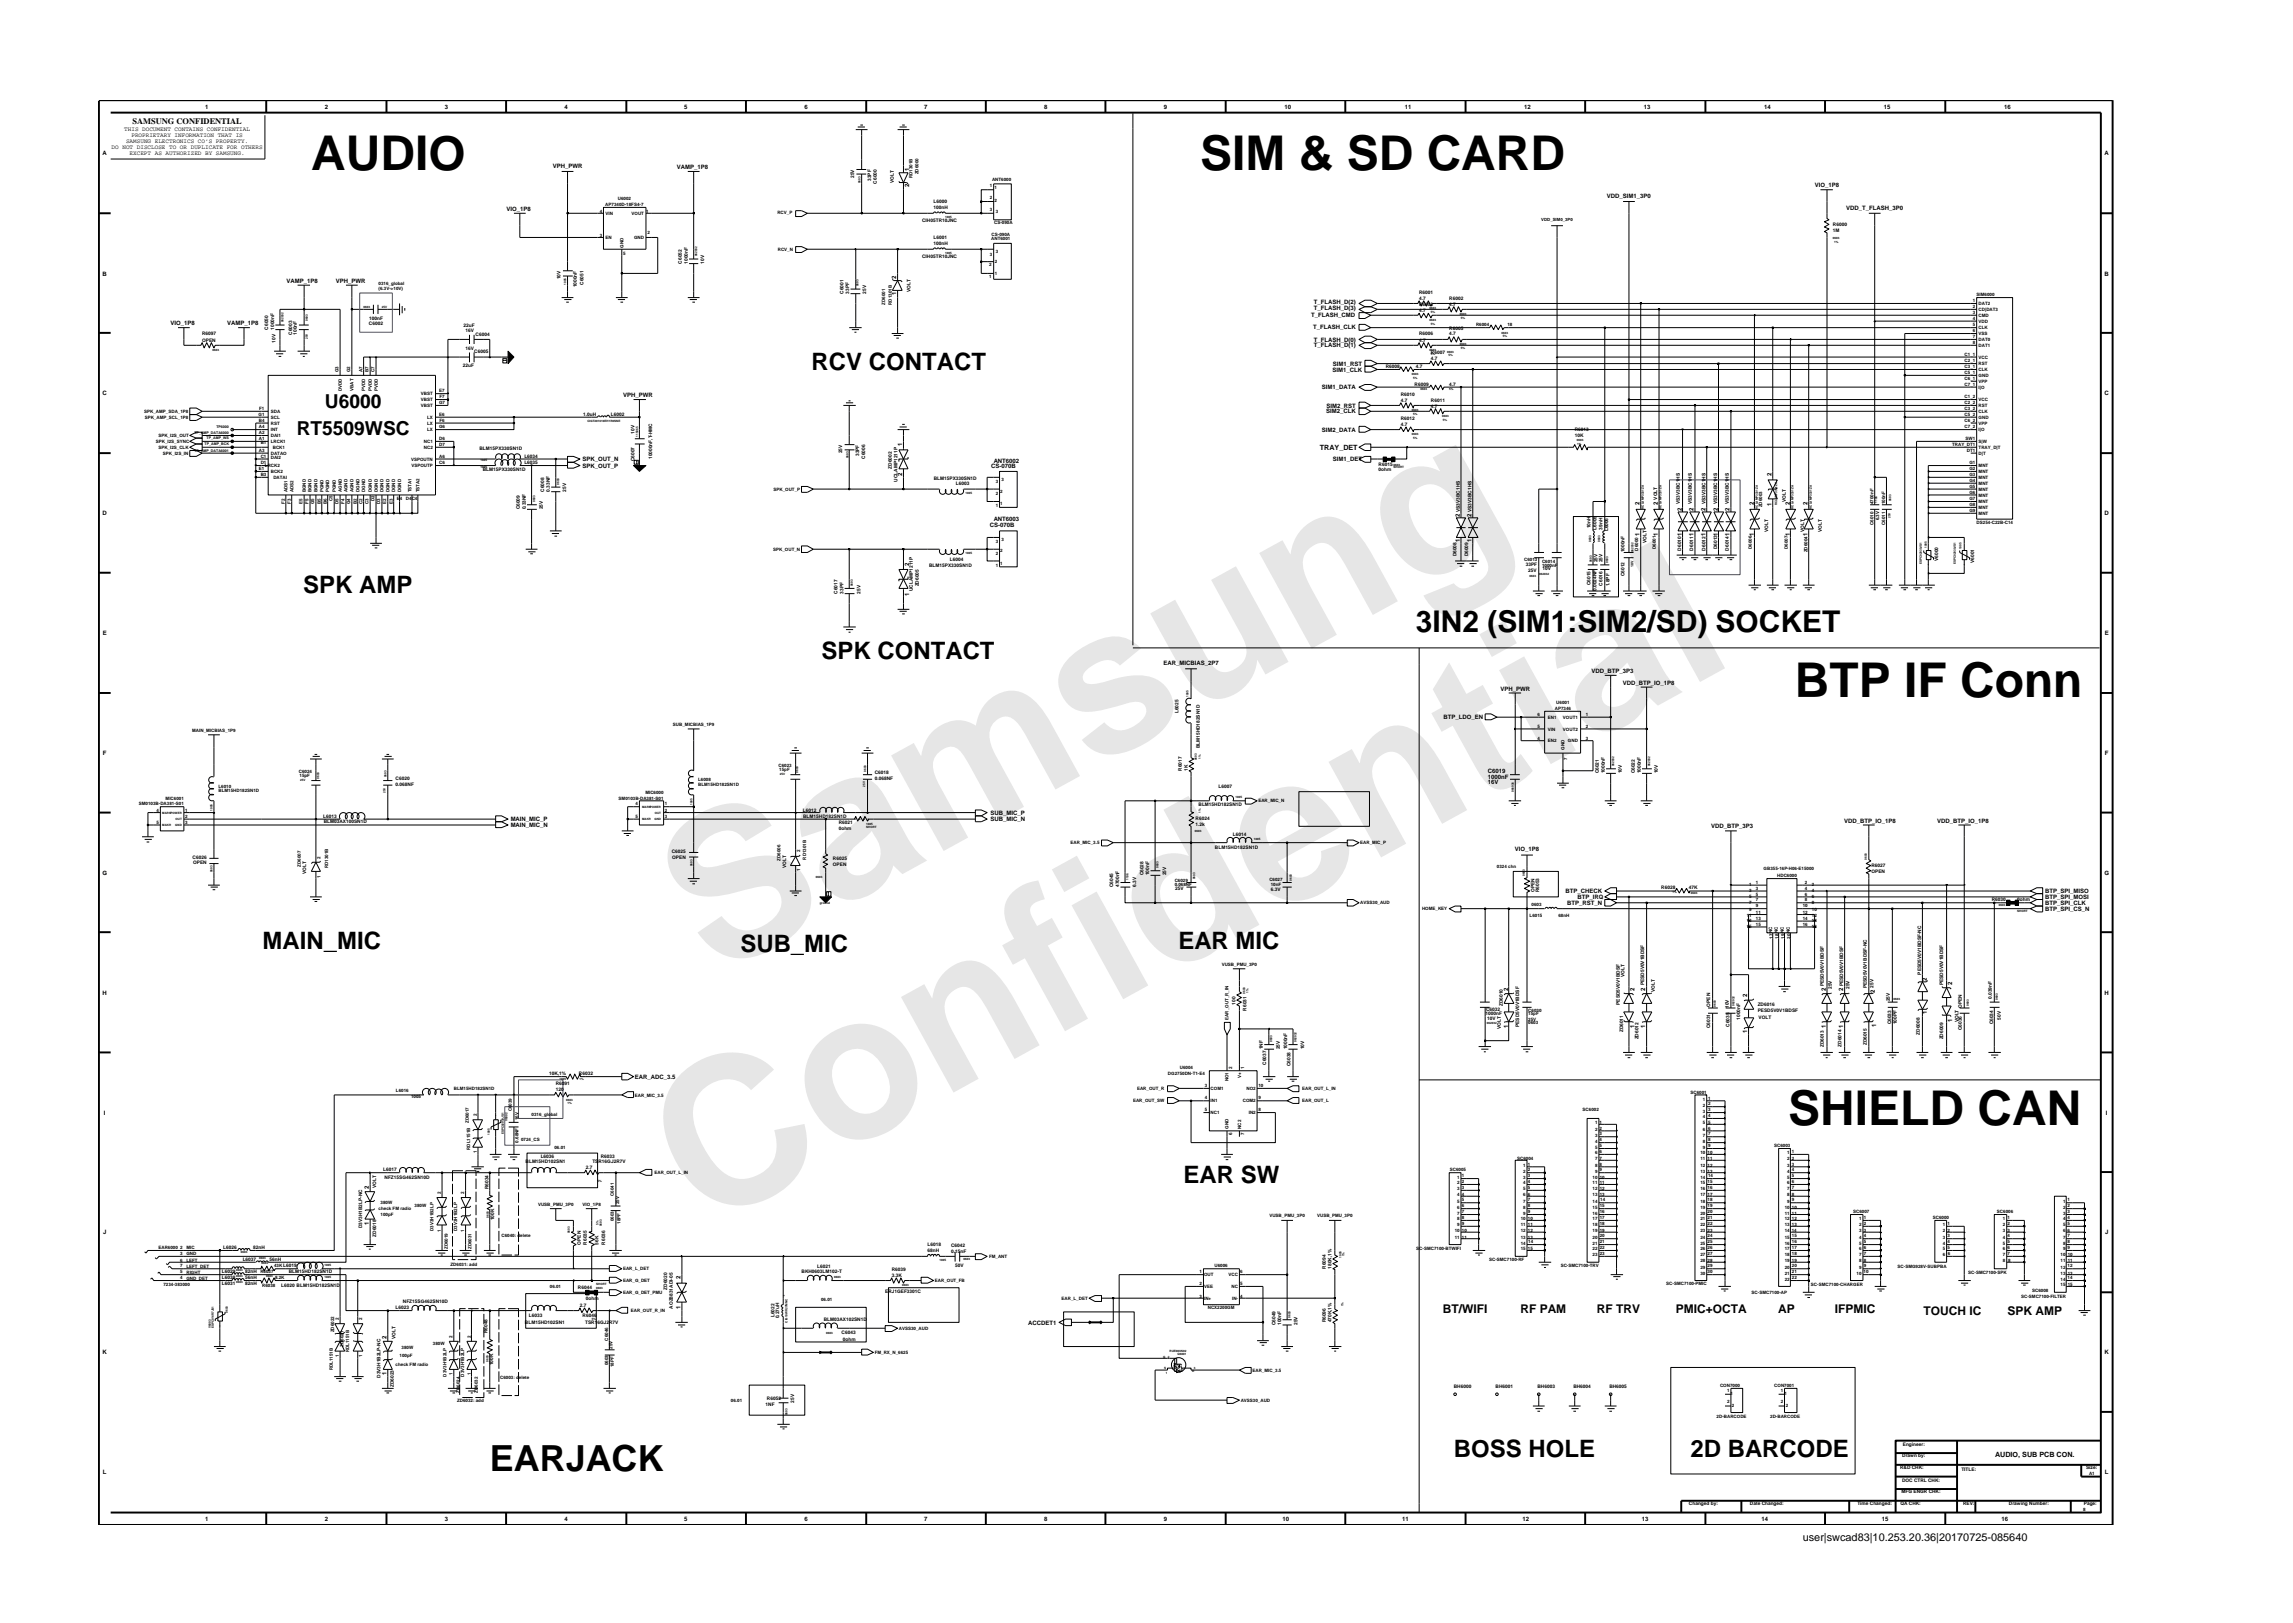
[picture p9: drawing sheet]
<svg xmlns="http://www.w3.org/2000/svg" width="297mm" height="210mm" viewBox="0 0 297 210" stroke-linecap="round" stroke-linejoin="round" font-family="sans-serif">
<defs><g id="words">
<g font-size="26.5" fill="#e6e6e6">
<text x="92.4" y="126.7" transform="rotate(-29 92.4 126.7)">Samsung</text>
<text x="91.1" y="159.4" transform="rotate(-29 91.1 159.4)">Confidential</text>
</g>
<g font-size="6.2">
<text x="40.3" y="22">AUDIO</text>
<text x="155.5" y="22">SIM &amp; SD CARD</text>
<text x="232.5" y="90.3">BTP IF Conn</text>
<text x="231.7" y="145.8">SHIELD CAN</text>
</g>
<text font-size="4.7" x="63.4" y="190.5">EARJACK</text>
<text font-size="3.9" x="183.4" y="81.8">3IN2 (SIM1:SIM2/SD) SOCKET</text>
<g font-size="3.1">
<text x="105.1" y="48">RCV CONTACT</text>
<text x="39.3" y="76.8">SPK AMP</text>
<text x="106.4" y="85.3">SPK CONTACT</text>
<text x="34" y="122.9">MAIN_MIC</text>
<text x="95.9" y="123.3">SUB_MIC</text>
<text x="152.6" y="122.9">EAR MIC</text>
<text x="153.3" y="153.2">EAR SW</text>
<text x="188.3" y="188.8">BOSS HOLE</text>
<text x="219" y="188.8">2D BARCODE</text>
</g>
<g font-size="2.5">
<text x="42.1" y="52.8">U6000</text>
<text x="38.4" y="56.3">RT5509WSC</text>
</g>
<g font-size="1.6">
<text x="186.9" y="170.1">BT/WIFI</text>
<text x="197" y="170.1">RF PAM</text>
<text x="206.9" y="170.1">RF TRV</text>
<text x="217.1" y="170.1">PMIC+OCTA</text>
<text x="230.3" y="170.1">AP</text>
<text x="237.7" y="170.1">IFPMIC</text>
<text x="249.2" y="170.4">TOUCH IC</text>
<text x="260.1" y="170.4">SPK AMP</text>
</g>
<text font-size="1.4" x="233.5" y="199.7">user|swcad83|10.253.20.36|20170725-085640</text>
<text font-size="1.1" x="17.2" y="16.1">SAMSUNG CONFIDENTIAL</text>
<g font-size=".9">
<text x="171" y="58.3">TRAY_DET</text>
<text x="258.4" y="188.8">AUDIO, SUB PCB CON.</text>
</g>
<g font-size=".8">
<text x="16.1" y="17">THIS DOCUMENT CONTAINS CONFIDENTIAL</text>
<text x="17" y="17.8">PROPRIETARY INFORMATION THAT IS</text>
<text x="26.6" y="14.1">1</text>
<text x="42.1" y="14.1">2</text>
<text x="57.6" y="14.1">3</text>
<text x="73.1" y="14.1">4</text>
<text x="88.6" y="14.1">5</text>
<text x="104.2" y="14.1">6</text>
<text x="119.7" y="14.1">7</text>
<text x="135.3" y="14.1">8</text>
<text x="150.8" y="14.1">9</text>
<text x="166.4" y="14.1">10</text>
<text x="182" y="14.1">11</text>
<text x="197.5" y="14.1">12</text>
<text x="213" y="14.1">13</text>
<text x="228.5" y="14.1">14</text>
<text x="244" y="14.1">15</text>
<text x="259.6" y="14.1">16</text>
<text x="13.3" y="20.1">A</text>
<text x="14.5" y="19.3">DO NOT DISCLOSE TO OR DUPLICATE FOR OTHERS</text>
<text x="16.3" y="18.5">SAMSUNG ELECTRONICS CO’S PROPERTY.</text>
<text x="16.8" y="20.1">EXCEPT AS AUTHORIZED BY SAMSUNG.</text>
<text x="71.6" y="21.7">VPH_PWR</text>
<text x="87.7" y="21.9">VAMP_1P8</text>
<text x="117.8" y="22.2" transform="rotate(-90 117.8 22.2)">1</text>
<text x="272.6" y="20.1">A</text>
<text x="65.6" y="27.3">VIO_1P8</text>
<text x="117.8" y="24.3" transform="rotate(-90 117.8 24.3)">2</text>
<text x="208.2" y="25.6">VDD_SIM1_3P0</text>
<text x="235.1" y="24.3">VIO_1P8</text>
<text x="239.2" y="27.2">VDD_T_FLASH_3P0</text>
<text x="13.3" y="35.7">B</text>
<text x="272.6" y="35.7">B</text>
<text x="37.1" y="36.7">VAMP_1P8</text>
<text x="43.5" y="36.7">VPH_PWR</text>
<text x="116.1" y="38.2" transform="rotate(-90 116.1 38.2)">1</text>
<text x="116.1" y="36.2" transform="rotate(-90 116.1 36.2)">2</text>
<text x="169.9" y="41.1">T_FLASH_CMD</text>
<text x="170.2" y="40.2">T_FLASH_D(3)</text>
<text x="170.2" y="39.4">T_FLASH_D(2)</text>
<text x="22.1" y="42.1">VIO_1P8</text>
<text x="29.4" y="42.1">VAMP_1P8</text>
<text x="170.1" y="42.6">T_FLASH_CLK</text>
<text x="170.2" y="44.3">T_FLASH_D(0)</text>
<text x="170.2" y="45">T_FLASH_D(1)</text>
<text x="172.7" y="47.4">SIM1_RST</text>
<text x="13.3" y="51.2">C</text>
<text x="80.7" y="51.4">VPH_PWR</text>
<text x="171.2" y="50.4">SIM1_DATA</text>
<text x="171.8" y="53.6">SIM2_CLK</text>
<text x="171.8" y="52.8">SIM2_RST</text>
<text x="172.6" y="48.1">SIM1_CLK</text>
<text x="272.6" y="51.2">C</text>
<text x="75.5" y="59.7">SPK_OUT_N</text>
<text x="116.9" y="57.8" transform="rotate(-90 116.9 57.8)">1</text>
<text x="171.2" y="55.9">SIM2_DATA</text>
<text x="172.7" y="59.7">SIM1_DET</text>
<text x="75.5" y="60.6">SPK_OUT_P</text>
<text x="116.9" y="61.7" transform="rotate(-90 116.9 61.7)">2</text>
<text x="128.4" y="60.6">CS-070B</text>
<text x="128.7" y="60">ANT6002</text>
<text x="212.4" y="65.5" transform="rotate(-90 212.4 65.5)">2</text>
<text x="214.7" y="65.5" transform="rotate(-90 214.7 65.5)">2</text>
<text x="227.2" y="65.5" transform="rotate(-90 227.2 65.5)">2</text>
<text x="229.5" y="61.7" transform="rotate(-90 229.5 61.7)">2</text>
<text x="229.5" y="65.6" transform="rotate(-90 229.5 65.6)">1</text>
<text x="231.8" y="65.5" transform="rotate(-90 231.8 65.5)">2</text>
<text x="234.1" y="65.5" transform="rotate(-90 234.1 65.5)">2</text>
<text x="13.3" y="66.7">D</text>
<text x="128.2" y="68.2">CS-070B</text>
<text x="128.7" y="67.5">ANT6003</text>
<text x="189.1" y="70.2" transform="rotate(-90 189.1 70.2)">1</text>
<text x="189.1" y="66.9" transform="rotate(-90 189.1 66.9)">2</text>
<text x="190.6" y="70.2" transform="rotate(-90 190.6 70.2)">1</text>
<text x="190.6" y="66.9" transform="rotate(-90 190.6 66.9)">2</text>
<text x="212.4" y="69.5" transform="rotate(-90 212.4 69.5)">1</text>
<text x="214.7" y="69.5" transform="rotate(-90 214.7 69.5)">1</text>
<text x="217.9" y="69.5" transform="rotate(-90 217.9 69.5)">1</text>
<text x="217.9" y="66.2" transform="rotate(-90 217.9 66.2)">2</text>
<text x="219.4" y="69.5" transform="rotate(-90 219.4 69.5)">1</text>
<text x="219.4" y="66.2" transform="rotate(-90 219.4 66.2)">2</text>
<text x="220.9" y="69.5" transform="rotate(-90 220.9 69.5)">1</text>
<text x="220.9" y="66.2" transform="rotate(-90 220.9 66.2)">2</text>
<text x="222.5" y="69.5" transform="rotate(-90 222.5 69.5)">1</text>
<text x="222.5" y="66.2" transform="rotate(-90 222.5 66.2)">2</text>
<text x="224.1" y="69.5" transform="rotate(-90 224.1 69.5)">1</text>
<text x="224.1" y="66.2" transform="rotate(-90 224.1 66.2)">2</text>
<text x="227.2" y="69.5" transform="rotate(-90 227.2 69.5)">1</text>
<text x="231.8" y="69.5" transform="rotate(-90 231.8 69.5)">1</text>
<text x="234.1" y="69.5" transform="rotate(-90 234.1 69.5)">1</text>
<text x="272.6" y="66.7">D</text>
<text x="117.8" y="77.2" transform="rotate(-90 117.8 77.2)">1</text>
<text x="117.8" y="73.3" transform="rotate(-90 117.8 73.3)">2</text>
<text x="13.3" y="82.3">E</text>
<text x="272.6" y="82.3">E</text>
<text x="150.7" y="86.2">EAR_MICBIAS_2P7</text>
<text x="194.4" y="89.5">VPH_PWR</text>
<text x="206.2" y="87.2">VDD_BTP_3P3</text>
<text x="210.2" y="88.7">VDD_BTP_IO_1P8</text>
<text x="187" y="93.2">BTP_LDO_EN</text>
<text x="13.3" y="97.8">F</text>
<text x="192.7" y="101.6">16V</text>
<text x="192.7" y="100.9">1000nF</text>
<text x="192.7" y="100.1">C6019</text>
<text x="272.7" y="97.8">F</text>
<text x="66.2" y="106.4">MAIN_MIC_P</text>
<text x="66.2" y="107.2">MAIN_MIC_N</text>
<text x="128.3" y="106.4">SUB_MIC_N</text>
<text x="128.3" y="105.6">SUB_MIC_P</text>
<text x="221.7" y="107.3">VDD_BTP_3P3</text>
<text x="238.9" y="106.6">VDD_BTP_IO_1P8</text>
<text x="250.9" y="106.6">VDD_BTP_IO_1P8</text>
<text x="13.3" y="113.3">G</text>
<text x="196.2" y="110.3">VIO_1P8</text>
<text x="272.6" y="113.3">G</text>
<text x="202.8" y="115.7">BTP_CHECK</text>
<text x="203" y="117.2">BTP_RST_N</text>
<text x="204.4" y="116.5">BTP_IRQ</text>
<text x="265" y="117.2">BTP_SPI_CLK</text>
<text x="265" y="116.5">BTP_SPI_MOSI</text>
<text x="265" y="115.7">BTP_SPI_MISO</text>
<text x="265" y="118">BTP_SPI_CS_N</text>
<text x="13.3" y="128.8">H</text>
<text x="195.4" y="128.4" transform="rotate(-90 195.4 128.4)">2</text>
<text x="211.8" y="128.4" transform="rotate(-90 211.8 128.4)">2</text>
<text x="213.1" y="128.4" transform="rotate(-90 213.1 128.4)">2</text>
<text x="226.3" y="129.2" transform="rotate(-90 226.3 129.2)">2</text>
<text x="236.5" y="128.4" transform="rotate(-90 236.5 128.4)">2</text>
<text x="238.8" y="128.4" transform="rotate(-90 238.8 128.4)">2</text>
<text x="242.9" y="128.6" transform="rotate(-90 242.9 128.6)">2</text>
<text x="249.6" y="131.3" transform="rotate(-90 249.6 131.3)">1</text>
<text x="249.6" y="127.1" transform="rotate(-90 249.6 127.1)">2</text>
<text x="252.9" y="127.6" transform="rotate(-90 252.9 127.6)">2</text>
<text x="272.6" y="128.8">H</text>
<text x="195.4" y="133.1" transform="rotate(-90 195.4 133.1)">1</text>
<text x="211.8" y="133.1" transform="rotate(-90 211.8 133.1)">1</text>
<text x="213.1" y="133.1" transform="rotate(-90 213.1 133.1)">1</text>
<text x="226.3" y="133.9" transform="rotate(-90 226.3 133.9)">1</text>
<text x="236.5" y="133.1" transform="rotate(-90 236.5 133.1)">1</text>
<text x="238.8" y="133.1" transform="rotate(-90 238.8 133.1)">1</text>
<text x="243" y="133" transform="rotate(-90 243 133)">1</text>
<text x="252.9" y="132.4" transform="rotate(-90 252.9 132.4)">1</text>
<text x="82.2" y="139.8">EAR_ADC_3.5</text>
<text x="13.5" y="144.4">I</text>
<text x="272.8" y="144.4">I</text>
<text x="47.8" y="154" transform="rotate(-90 47.8 154)">2</text>
<text x="13.4" y="159.9">J</text>
<text x="47.8" y="158.7" transform="rotate(-90 47.8 158.7)">1</text>
<text x="272.7" y="159.9">J</text>
<text x="88.2" y="165.7" transform="rotate(-90 88.2 165.7)">2</text>
<text x="50.1" y="173.4" transform="rotate(-90 50.1 173.4)">2</text>
<text x="88.2" y="169.6" transform="rotate(-90 88.2 169.6)">1</text>
<text x="133.2" y="171.6">ACCDET1</text>
<text x="13.3" y="175.4">K</text>
<text x="50.1" y="178.2" transform="rotate(-90 50.1 178.2)">1</text>
<text x="272.6" y="175.4">K</text>
<text x="13.3" y="191">L</text>
<text x="272.7" y="191">L</text>
<text x="26.6" y="197">1</text>
<text x="42.1" y="197">2</text>
<text x="57.6" y="197">3</text>
<text x="73.1" y="197">4</text>
<text x="88.6" y="197">5</text>
<text x="104.2" y="197">6</text>
<text x="119.7" y="197">7</text>
<text x="135.3" y="197">8</text>
<text x="150.8" y="197">9</text>
<text x="166.1" y="197">10</text>
<text x="181.6" y="197">11</text>
<text x="197.2" y="197">12</text>
<text x="212.7" y="197">13</text>
<text x="228.2" y="197">14</text>
<text x="243.8" y="197">15</text>
<text x="259.3" y="197">16</text>
</g>
<g font-size=".6">
<text x="110.6" y="23.1" transform="rotate(-90 110.6 23.1)">25V</text>
<text x="112.8" y="23.4" transform="rotate(-90 112.8 23.4)">33PF</text>
<text x="113.6" y="23.8" transform="rotate(-90 113.6 23.8)">C6000</text>
<text x="115.8" y="23.7" transform="rotate(-90 115.8 23.7)">VOLT</text>
<text x="118.2" y="23.1" transform="rotate(-90 118.2 23.1)">RD1301B</text>
<text x="119" y="22.6" transform="rotate(-90 119 22.6)">ZD6000</text>
<text x="128.5" y="23.4">ANT6000</text>
<text x="77.7" y="27.6">4</text>
<text x="78.4" y="26.7">AP7340D-18FS4-7</text>
<text x="78.4" y="27.8">VIN</text>
<text x="80" y="25.9">U6002</text>
<text x="81.8" y="27.8">VOUT</text>
<text x="83.7" y="27.6">1</text>
<text x="100.7" y="27.7">RCV_P</text>
<text x="119.5" y="28.8">CIH05TR10JNC</text>
<text x="120.9" y="26.3">L6000</text>
<text x="120.9" y="27">100nH</text>
<text x="128.2" y="24.2">1</text>
<text x="128.2" y="25.8">2</text>
<text x="128.2" y="27.3">3</text>
<text x="128.8" y="29.1">CS-090A</text>
<text x="128.8" y="24.5">1</text>
<text x="128.8" y="26.1">2</text>
<text x="129" y="27.6">3</text>
<text x="199.7" y="28.7">VDD_SIM0_3P0</text>
<text x="237.4" y="29.2">R6000</text>
<text x="77.7" y="30.8">3</text>
<text x="78.4" y="31">EN</text>
<text x="80.7" y="33.1">5</text>
<text x="80.8" y="32.1" transform="rotate(-90 80.8 32.1)">GND</text>
<text x="82.1" y="31">GND</text>
<text x="83.9" y="30.3">2</text>
<text x="88.3" y="34.1" transform="rotate(-90 88.3 34.1)">C6052</text>
<text x="89.1" y="34.1" transform="rotate(-90 89.1 34.1)">1000nF</text>
<text x="91.2" y="34.1" transform="rotate(-90 91.2 34.1)">10V</text>
<text x="100.8" y="32.5">RCV_N</text>
<text x="119.5" y="33.4">CIH05TR10JNC</text>
<text x="120.9" y="31.7">100nH</text>
<text x="120.9" y="30.9">L6001</text>
<text x="128.1" y="34.4">2</text>
<text x="128.2" y="33.1">3</text>
<text x="128.4" y="31.1">ANT6001</text>
<text x="128.5" y="30.6">CS-090A</text>
<text x="128.9" y="35.6">1</text>
<text x="128.9" y="34.1">2</text>
<text x="129" y="32.8">3</text>
<text x="237.4" y="30">1M</text>
<text x="47.8" y="41.5">100nF</text>
<text x="49.1" y="37.5">(6.3V-&gt;10V)</text>
<text x="49.1" y="36.9">0316_global</text>
<text x="72.6" y="36.2" transform="rotate(-90 72.6 36.2)">10V</text>
<text x="74.7" y="37.2" transform="rotate(-90 74.7 37.2)">1000nF</text>
<text x="75.6" y="36.9" transform="rotate(-90 75.6 36.9)">C6051</text>
<text x="109.2" y="38" transform="rotate(-90 109.2 38)">C6001</text>
<text x="110" y="38" transform="rotate(-90 110 38)">33PF</text>
<text x="112.2" y="38" transform="rotate(-90 112.2 38)">25V</text>
<text x="114.7" y="39.5" transform="rotate(-90 114.7 39.5)">ZD6001</text>
<text x="115.5" y="39.5" transform="rotate(-90 115.5 39.5)">RD1301B</text>
<text x="118" y="37.9" transform="rotate(-90 118 37.9)">VOLT</text>
<text x="128.1" y="36.1">1</text>
<text x="183.8" y="39.7">R6003</text>
<text x="183.8" y="40.4">4.7</text>
<text x="183.8" y="38">R6001</text>
<text x="183.8" y="38.8">4.7</text>
<text x="187.7" y="39.7">4.7</text>
<text x="187.7" y="38.8">R6002</text>
<text x="255.6" y="39.1">1</text>
<text x="255.6" y="39.9">2</text>
<text x="255.6" y="40.7">3</text>
<text x="255.6" y="41.5">4</text>
<text x="256.1" y="38.4">SIM6000</text>
<text x="256.3" y="39.5">DAT2</text>
<text x="256.3" y="40.3">CD|DAT3</text>
<text x="256.3" y="41">CMD</text>
<text x="256.3" y="41.8">VDD</text>
<text x="26.2" y="44.3">OPEN</text>
<text x="26.2" y="43.5">R6097</text>
<text x="34.7" y="42.7" transform="rotate(-90 34.7 42.7)">C6050</text>
<text x="35.5" y="42.7" transform="rotate(-90 35.5 42.7)">1000nF</text>
<text x="35.7" y="44.4" transform="rotate(-90 35.7 44.4)">10V</text>
<text x="37.8" y="43.4" transform="rotate(-90 37.8 43.4)">C6003</text>
<text x="38.4" y="43.3" transform="rotate(-90 38.4 43.3)">100nF</text>
<text x="47.8" y="42.1">C6002</text>
<text x="60" y="47.6">22uF</text>
<text x="60" y="42.3">22uF</text>
<text x="60.3" y="45.4">16V</text>
<text x="60.3" y="43">16V</text>
<text x="61.4" y="45.8">C6005</text>
<text x="61.6" y="43.5">C6004</text>
<text x="179.5" y="47.7">R6008</text>
<text x="183.4" y="47.7">4.7</text>
<text x="183.8" y="44.3">4.7</text>
<text x="183.8" y="43.5">R6006</text>
<text x="185.4" y="45.8">R6007</text>
<text x="185.4" y="46.6">4.7</text>
<text x="187.7" y="42.7">R6005</text>
<text x="187.7" y="43.5">4.7</text>
<text x="191.2" y="42.2">R6004</text>
<text x="195.3" y="42.2">18</text>
<text x="254.5" y="46.9">C2_1</text>
<text x="254.5" y="47.7">C3_1</text>
<text x="254.5" y="46.2">C1_1</text>
<text x="255.6" y="42.3">5</text>
<text x="255.6" y="43">6</text>
<text x="255.6" y="43.8">7</text>
<text x="255.6" y="44.6">8</text>
<text x="256.3" y="47.3">RST</text>
<text x="256.3" y="42.7">CLK</text>
<text x="256.3" y="43.4">VSS</text>
<text x="256.3" y="44.2">DAT0</text>
<text x="256.3" y="44.9">DAT1</text>
<text x="256.3" y="46.5">VCC</text>
<text x="18.7" y="53.5">SPK_AMP_SDA_1P8</text>
<text x="33.5" y="53.9">G1</text>
<text x="33.6" y="53.1">F1</text>
<text x="35.1" y="53.5">SDA</text>
<text x="43.8" y="48.3" transform="rotate(-90 43.8 48.3)">G3</text>
<text x="44.3" y="50.7" transform="rotate(-90 44.3 50.7)">DVDD</text>
<text x="45.4" y="48.3" transform="rotate(-90 45.4 48.3)">G2</text>
<text x="45.8" y="50.6" transform="rotate(-90 45.8 50.6)">VBAT</text>
<text x="47" y="48.2" transform="rotate(-90 47 48.2)">A7</text>
<text x="47.3" y="50.7" transform="rotate(-90 47.3 50.7)">PVDD</text>
<text x="47.7" y="48.2" transform="rotate(-90 47.7 48.2)">B7</text>
<text x="48.2" y="50.7" transform="rotate(-90 48.2 50.7)">PVDD</text>
<text x="48.5" y="48.2" transform="rotate(-90 48.5 48.2)">C7</text>
<text x="48.9" y="50.7" transform="rotate(-90 48.9 50.7)">PVDD</text>
<text x="54.5" y="52.7">VBST</text>
<text x="54.5" y="52">VBST</text>
<text x="54.5" y="51.2">VBST</text>
<text x="56.9" y="52.3">G7</text>
<text x="56.9" y="53.9">E6</text>
<text x="56.9" y="50.8">E7</text>
<text x="56.9" y="51.5">F7</text>
<text x="75.6" y="53.9">1.0uH</text>
<text x="79.1" y="53.9">L6002</text>
<text x="181.5" y="51.3">R6010</text>
<text x="181.5" y="52">4.7</text>
<text x="183.2" y="50">R6009</text>
<text x="185.4" y="52.9">4.7</text>
<text x="185.4" y="52">R6011</text>
<text x="187.7" y="50">4.7</text>
<text x="254.5" y="51.6">C1_2</text>
<text x="254.5" y="52.4">C2_2</text>
<text x="254.5" y="53.1">C3_2</text>
<text x="254.5" y="48.5">C5_1</text>
<text x="254.5" y="53.9">C5_2</text>
<text x="254.5" y="49.2">C6_1</text>
<text x="254.5" y="50.1">C7_1</text>
<text x="256.3" y="52">VCC</text>
<text x="256.3" y="52.7">RST</text>
<text x="256.3" y="48.1">CLK</text>
<text x="256.3" y="53.5">CLK</text>
<text x="256.3" y="48.8">GND</text>
<text x="256.3" y="49.6">VPP</text>
<text x="256.3" y="50.4">I|O</text>
<text x="18.7" y="54.3">SPK_AMP_SCL_1P8</text>
<text x="20.2" y="57.4">SPK_I2S_SYNC</text>
<text x="20.5" y="56.6">SPK_I2S_OUT</text>
<text x="20.5" y="58.2">SPK_I2S_CLK</text>
<text x="21.1" y="58.9">SPK_I2S_IN</text>
<text x="33.5" y="57">A1</text>
<text x="33.5" y="56.2">A2</text>
<text x="33.5" y="58.6">A3</text>
<text x="33.5" y="55.4">A4</text>
<text x="33.5" y="54.7">B4</text>
<text x="33.8" y="59.3">C1</text>
<text x="33.8" y="57.6">B1</text>
<text x="35.1" y="54.3">SCL</text>
<text x="35.1" y="59.5">DAI2</text>
<text x="35.1" y="57.4">LRCK1</text>
<text x="35.1" y="56.6">DAI1</text>
<text x="35.1" y="58.9">DATAO</text>
<text x="35.1" y="55.9">INT</text>
<text x="35.1" y="55">RST</text>
<text x="35.3" y="58.2">BCK1</text>
<text x="53.3" y="59.7">VSPOUTN</text>
<text x="54.9" y="57.4">NC1</text>
<text x="54.9" y="58.2">NC2</text>
<text x="55.3" y="55.9">LX</text>
<text x="55.3" y="55">LX</text>
<text x="55.3" y="54.3">LX</text>
<text x="56.9" y="55.4">G6</text>
<text x="56.9" y="57">D6</text>
<text x="56.9" y="57.7">D7</text>
<text x="56.9" y="59.3">A6</text>
<text x="56.9" y="54.7">F6</text>
<text x="62.1" y="58.3">BLM15PX330SN1D</text>
<text x="67.9" y="59.3">L6034</text>
<text x="82.2" y="59.7" transform="rotate(-90 82.2 59.7)">C6007</text>
<text x="82.2" y="56.2" transform="rotate(-90 82.2 56.2)">10V</text>
<text x="84.5" y="59.5" transform="rotate(-90 84.5 59.5)">10000nF,T-HMC</text>
<text x="109.1" y="58.7" transform="rotate(-90 109.1 58.7)">25V</text>
<text x="111.3" y="59.1" transform="rotate(-90 111.3 59.1)">33PF</text>
<text x="112.1" y="59.4" transform="rotate(-90 112.1 59.4)">C6006</text>
<text x="181.5" y="55.1">4.7</text>
<text x="181.5" y="54.4">R6012</text>
<text x="204" y="56.6">10K</text>
<text x="204" y="55.8">R6013</text>
<text x="252.9" y="57.8">TRAY_DT1</text>
<text x="254.5" y="54.7">C6_2</text>
<text x="254.5" y="55.5">C7_2</text>
<text x="254.6" y="57">SW1</text>
<text x="254.8" y="58.5">DT1</text>
<text x="256.3" y="57.4">S|W</text>
<text x="256.3" y="54.3">GND</text>
<text x="256.3" y="58.2">TRAY_D|T</text>
<text x="256.3" y="55">VPP</text>
<text x="256.3" y="55.9">I|O</text>
<text x="256.3" y="58.9">D|T</text>
<text x="33.5" y="60.9">E1</text>
<text x="33.8" y="60.1">D1</text>
<text x="33.8" y="61.6">B3</text>
<text x="34.3" y="60.5">LRCK2</text>
<text x="35.1" y="61.3">BCK2</text>
<text x="35.4" y="62">DATAI</text>
<text x="36.9" y="65.3" transform="rotate(-90 36.9 65.3)">F2</text>
<text x="37.2" y="63.8" transform="rotate(-90 37.2 63.8)">ADS1</text>
<text x="37.7" y="65.3" transform="rotate(-90 37.7 65.3)">F3</text>
<text x="38" y="63.8" transform="rotate(-90 38 63.8)">ADS2</text>
<text x="39.2" y="65.3" transform="rotate(-90 39.2 65.3)">E5</text>
<text x="39.6" y="63.8" transform="rotate(-90 39.6 63.8)">BGND</text>
<text x="39.9" y="65.3" transform="rotate(-90 39.9 65.3)">F5</text>
<text x="40.4" y="63.8" transform="rotate(-90 40.4 63.8)">BGND</text>
<text x="40.7" y="65.4" transform="rotate(-90 40.7 65.4)">G5</text>
<text x="41.1" y="63.8" transform="rotate(-90 41.1 63.8)">BGND</text>
<text x="41.6" y="65.3" transform="rotate(-90 41.6 65.3)">B5</text>
<text x="41.9" y="63.8" transform="rotate(-90 41.9 63.8)">PGND</text>
<text x="42.3" y="65.3" transform="rotate(-90 42.3 65.3)">B6</text>
<text x="42.7" y="63.8" transform="rotate(-90 42.7 63.8)">PGND</text>
<text x="43.1" y="64.9" transform="rotate(-90 43.1 64.9)">C5</text>
<text x="43.5" y="63.8" transform="rotate(-90 43.5 63.8)">PGND</text>
<text x="43.8" y="65.3" transform="rotate(-90 43.8 65.3)">D5</text>
<text x="44.3" y="63.7" transform="rotate(-90 44.3 63.7)">AGND</text>
<text x="44.6" y="65.3" transform="rotate(-90 44.6 65.3)">F4</text>
<text x="45" y="63.8" transform="rotate(-90 45 63.8)">AGND</text>
<text x="45.4" y="65.4" transform="rotate(-90 45.4 65.4)">G4</text>
<text x="45.8" y="63.8" transform="rotate(-90 45.8 63.8)">AGND</text>
<text x="46.2" y="65.3" transform="rotate(-90 46.2 65.3)">B2</text>
<text x="46.6" y="63.7" transform="rotate(-90 46.6 63.7)">DGND</text>
<text x="47" y="65.3" transform="rotate(-90 47 65.3)">C2</text>
<text x="47.3" y="63.7" transform="rotate(-90 47.3 63.7)">DGND</text>
<text x="47.7" y="65.3" transform="rotate(-90 47.7 65.3)">C3</text>
<text x="48.2" y="63.8" transform="rotate(-90 48.2 63.8)">DGND</text>
<text x="48.5" y="64.9" transform="rotate(-90 48.5 64.9)">D2</text>
<text x="48.9" y="63.8" transform="rotate(-90 48.9 63.8)">DGND</text>
<text x="49.3" y="65.3" transform="rotate(-90 49.3 65.3)">D3</text>
<text x="49.7" y="63.8" transform="rotate(-90 49.7 63.8)">DGND</text>
<text x="50" y="65.3" transform="rotate(-90 50 65.3)">E2</text>
<text x="50.4" y="63.8" transform="rotate(-90 50.4 63.8)">DGND</text>
<text x="50.9" y="65.3" transform="rotate(-90 50.9 65.3)">E3</text>
<text x="51.2" y="63.8" transform="rotate(-90 51.2 63.8)">DGND</text>
<text x="51.4" y="64.8">E4</text>
<text x="52" y="63.8" transform="rotate(-90 52 63.8)">DGND</text>
<text x="52.6" y="64.8">D4C4</text>
<text x="53.3" y="60.5">VSPOUTP</text>
<text x="53.3" y="63.8" transform="rotate(-90 53.3 63.8)">TSTA1</text>
<text x="54.3" y="63.8" transform="rotate(-90 54.3 63.8)">TSTA2</text>
<text x="56.9" y="60.1">C6</text>
<text x="62.5" y="61">BLM15PX330SN1D</text>
<text x="67.3" y="66" transform="rotate(-90 67.3 66)">C6009</text>
<text x="67.9" y="60.1">L6035</text>
<text x="68.1" y="66" transform="rotate(-90 68.1 66)">0.33NF</text>
<text x="70.3" y="66" transform="rotate(-90 70.3 66)">25V</text>
<text x="70.5" y="63.7" transform="rotate(-90 70.5 63.7)">C6008</text>
<text x="71.2" y="63.7" transform="rotate(-90 71.2 63.7)">0.33NF</text>
<text x="73.3" y="63.7" transform="rotate(-90 73.3 63.7)">25V</text>
<text x="100.2" y="63.6">SPK_OUT_P</text>
<text x="115.5" y="60.7" transform="rotate(-90 115.5 60.7)">ZD6002</text>
<text x="116.3" y="62.4" transform="rotate(-90 116.3 62.4)">UCLAMP1211P</text>
<text x="121" y="62.2">BLM15PX330SN1D</text>
<text x="123.8" y="62.8">L6003</text>
<text x="129" y="65.7">1</text>
<text x="129" y="64.1">2</text>
<text x="129" y="62.6">3</text>
<text x="129.6" y="65.4">1</text>
<text x="129.6" y="63.9">2</text>
<text x="129.8" y="62.3">3</text>
<text x="178.6" y="60.3">R6015</text>
<text x="178.6" y="61.1">0ohm</text>
<text x="214.7" y="64.7" transform="rotate(-90 214.7 64.7)">VOLT</text>
<text x="217.6" y="65.3" transform="rotate(-90 217.6 65.3)">VS3V3BC1HS</text>
<text x="219.1" y="65.3" transform="rotate(-90 219.1 65.3)">VS3V3BC1HS</text>
<text x="220.9" y="65.3" transform="rotate(-90 220.9 65.3)">VS3V3BC1HS</text>
<text x="222.4" y="65.3" transform="rotate(-90 222.4 65.3)">VS3V3BC1HS</text>
<text x="224" y="65.3" transform="rotate(-90 224 65.3)">VS3V3BC1HS</text>
<text x="228.3" y="65.7" transform="rotate(-90 228.3 65.7)">ZD6003</text>
<text x="231.3" y="65.1" transform="rotate(-90 231.3 65.1)">VOLT</text>
<text x="242.7" y="65.3" transform="rotate(-90 242.7 65.3)">4700nF</text>
<text x="244.2" y="65.3" transform="rotate(-90 244.2 65.3)">100nF</text>
<text x="255.1" y="62.4">G4</text>
<text x="255.1" y="63.2">G5</text>
<text x="255.1" y="64">G6</text>
<text x="255.1" y="64.8">G7</text>
<text x="255.1" y="65.6">G8</text>
<text x="255.1" y="60.1">G1</text>
<text x="255.1" y="60.9">G2</text>
<text x="255.1" y="61.7">G3</text>
<text x="256.3" y="62.8">MNT</text>
<text x="256.3" y="63.6">MNT</text>
<text x="256.3" y="64.3">MNT</text>
<text x="256.3" y="65.2">MNT</text>
<text x="256.3" y="65.9">MNT</text>
<text x="256.3" y="60.5">MNT</text>
<text x="256.3" y="61.3">MNT</text>
<text x="256.3" y="62">MNT</text>
<text x="100.2" y="71.4">SPK_OUT_N</text>
<text x="129" y="71.9">2</text>
<text x="129" y="70.4">3</text>
<text x="129.6" y="71.6">2</text>
<text x="129.8" y="70">3</text>
<text x="189.1" y="66.3" transform="rotate(-90 189.1 66.3)">VS3V3BC1HS</text>
<text x="190.6" y="66.3" transform="rotate(-90 190.6 66.3)">VS3V3BC1HS</text>
<text x="206.1" y="68.4" transform="rotate(-90 206.1 68.4)">10nH</text>
<text x="206.8" y="68.6" transform="rotate(-90 206.8 68.6)">L6005</text>
<text x="207.6" y="68.6" transform="rotate(-90 207.6 68.6)">39nH</text>
<text x="208.3" y="68.8" transform="rotate(-90 208.3 68.8)">L6006</text>
<text x="210.5" y="71.6" transform="rotate(-90 210.5 71.6)">1000nF</text>
<text x="212.2" y="71.3" transform="rotate(-90 212.2 71.3)">D6000</text>
<text x="213.3" y="70.4" transform="rotate(-90 213.3 70.4)">VOLT</text>
<text x="214.5" y="71.1" transform="rotate(-90 214.5 71.1)">D6001</text>
<text x="217.8" y="71.3" transform="rotate(-90 217.8 71.3)">D6010</text>
<text x="219.3" y="71.3" transform="rotate(-90 219.3 71.3)">D6011</text>
<text x="220.9" y="71.3" transform="rotate(-90 220.9 71.3)">D6012</text>
<text x="222.4" y="71.1" transform="rotate(-90 222.4 71.1)">D6013</text>
<text x="224" y="71.3" transform="rotate(-90 224 71.3)">D6014</text>
<text x="226.9" y="71.1" transform="rotate(-90 226.9 71.1)">D6006</text>
<text x="229.1" y="68.9" transform="rotate(-90 229.1 68.9)">VOLT</text>
<text x="231.6" y="71.1" transform="rotate(-90 231.6 71.1)">D6007</text>
<text x="233.7" y="68.9" transform="rotate(-90 233.7 68.9)">VOLT</text>
<text x="234.1" y="71.6" transform="rotate(-90 234.1 71.6)">ZD6004</text>
<text x="236" y="68.9" transform="rotate(-90 236 68.9)">VOLT</text>
<text x="242.7" y="68" transform="rotate(-90 242.7 68)">C6010</text>
<text x="243.4" y="67.4" transform="rotate(-90 243.4 67.4)">6.3V</text>
<text x="244.2" y="68" transform="rotate(-90 244.2 68)">C6011</text>
<text x="255.1" y="66.3">G9</text>
<text x="256.1" y="67.8">DS254-C22B-C14</text>
<text x="256.3" y="66.7">MNT</text>
<text x="108.5" y="76.9" transform="rotate(-90 108.5 76.9)">C6017</text>
<text x="109.2" y="76.9" transform="rotate(-90 109.2 76.9)">33PF</text>
<text x="111.4" y="76.9" transform="rotate(-90 111.4 76.9)">25V</text>
<text x="118.3" y="76.6" transform="rotate(-90 118.3 76.6)">UCLAMP1211P</text>
<text x="119" y="76" transform="rotate(-90 119 76)">ZD6005</text>
<text x="120.4" y="73.5">BLM15PX330SN1D</text>
<text x="123" y="72.7">L6004</text>
<text x="129" y="73.4">1</text>
<text x="129.6" y="73.2">1</text>
<text x="188.7" y="72.1" transform="rotate(-90 188.7 72.1)">D6008</text>
<text x="190.2" y="72.1" transform="rotate(-90 190.2 72.1)">D6009</text>
<text x="197.4" y="72.7">C6013</text>
<text x="197.6" y="73.4">33PF</text>
<text x="198" y="74.1">25V</text>
<text x="199.8" y="72.9">C6014</text>
<text x="199.8" y="73.4">1000nF</text>
<text x="199.8" y="73.9">10V</text>
<text x="206.1" y="75.8" transform="rotate(-90 206.1 75.8)">C6015</text>
<text x="206.8" y="76.6" transform="rotate(-90 206.8 76.6)">0.0024NF</text>
<text x="207" y="72.8" transform="rotate(-90 207 72.8)">25V</text>
<text x="207.6" y="75.9" transform="rotate(-90 207.6 75.9)">C6016</text>
<text x="207.6" y="72.8" transform="rotate(-90 207.6 72.8)">25V</text>
<text x="208.5" y="75.9" transform="rotate(-90 208.5 75.9)">1.8PF</text>
<text x="210.5" y="74.6" transform="rotate(-90 210.5 74.6)">C6012</text>
<text x="251.1" y="72.7" transform="rotate(-90 251.1 72.7)">V6000</text>
<text x="255.8" y="72.9" transform="rotate(-90 255.8 72.9)">V6001</text>
<text x="24.9" y="94.8">MAIN_MICBIAS_1P9</text>
<text x="87.2" y="94.1">SUB_MICBIAS_1P9</text>
<text x="152.7" y="92.4" transform="rotate(-90 152.7 92.4)">L6025</text>
<text x="199.2" y="94.3">5</text>
<text x="199.2" y="92.7">6</text>
<text x="199.2" y="95.8">4</text>
<text x="200.5" y="94.6">VIN</text>
<text x="200.5" y="93.1">EN1</text>
<text x="201.4" y="92">AP7346</text>
<text x="201.6" y="91.2">U6001</text>
<text x="202.5" y="93.1">VOUT1</text>
<text x="202.5" y="94.6">VOUT2</text>
<text x="205.4" y="92.7">1</text>
<text x="205.4" y="94.3">2</text>
<text x="205.4" y="95.8">3</text>
<text x="38.7" y="100.1">C6024</text>
<text x="38.8" y="100.7">15pF</text>
<text x="51.3" y="101">C6020</text>
<text x="51.3" y="101.8">0.068NF</text>
<text x="90.5" y="101.2">L6008</text>
<text x="90.5" y="101.8">BLM15HD182SN1D</text>
<text x="100.9" y="99.3">C6023</text>
<text x="100.9" y="99.9">15pF</text>
<text x="113.3" y="101">0.068NF</text>
<text x="113.3" y="100.3">C6018</text>
<text x="153.1" y="99.9" transform="rotate(-90 153.1 99.9)">R6017</text>
<text x="153.9" y="99.9" transform="rotate(-90 153.9 99.9)">1K</text>
<text x="155.4" y="96.9" transform="rotate(-90 155.4 96.9)">BLM15HD182SN1D</text>
<text x="200.5" y="96.2">EN2</text>
<text x="202.7" y="97.1" transform="rotate(-90 202.7 97.1)">GND</text>
<text x="203" y="98.5" transform="rotate(-90 203 98.5)">7</text>
<text x="203.1" y="96.2">GND</text>
<text x="207.1" y="100.2" transform="rotate(-90 207.1 100.2)">C6021</text>
<text x="207.9" y="100.2" transform="rotate(-90 207.9 100.2)">1000nF</text>
<text x="210.1" y="100.2" transform="rotate(-90 210.1 100.2)">10V</text>
<text x="211.8" y="100.2" transform="rotate(-90 211.8 100.2)">C6022</text>
<text x="212.5" y="100.2" transform="rotate(-90 212.5 100.2)">1000nF</text>
<text x="214.7" y="100.2" transform="rotate(-90 214.7 100.2)">10V</text>
<text x="18" y="104.3">SM0103B-DA381-S01</text>
<text x="20.3" y="106.7">5</text>
<text x="20.3" y="105.2">4</text>
<text x="21.5" y="103.6">MIC6001</text>
<text x="24" y="105.2">1</text>
<text x="24" y="105.9">2</text>
<text x="24" y="106.7">3</text>
<text x="28.3" y="102.1">L6010</text>
<text x="28.3" y="102.6">BLM15HD182SN1D</text>
<text x="41.9" y="105.9">L6013</text>
<text x="41.9" y="106.7">BLM03AX100SN1D</text>
<text x="80.1" y="103.6">SM0103B-DA381-S01</text>
<text x="82.3" y="104.3">4</text>
<text x="82.3" y="105.9">5</text>
<text x="83.6" y="102.8">MIC6000</text>
<text x="86.1" y="104.3">1</text>
<text x="86.1" y="105.2">2</text>
<text x="86.1" y="105.9">3</text>
<text x="104" y="105.2">L6012</text>
<text x="104" y="105.9">BLM15HD182SN1D</text>
<text x="108.7" y="106.7">R6021</text>
<text x="108.7" y="107.5">0ohm</text>
<text x="154.9" y="106.3">R6024</text>
<text x="154.9" y="107">1.2k</text>
<text x="155.3" y="104.4">BLM15HD182SN1D</text>
<text x="157.8" y="102.1">L6007</text>
<text x="163" y="104">EAR_MIC_N</text>
<text x="25" y="111.2">C6026</text>
<text x="25" y="112">OPEN</text>
<text x="39" y="112.3" transform="rotate(-90 39 112.3)">ZD6007</text>
<text x="39.7" y="113.2" transform="rotate(-90 39.7 113.2)">VOLT</text>
<text x="41.5" y="113.7" transform="rotate(-90 41.5 113.7)">1</text>
<text x="41.5" y="111.3" transform="rotate(-90 41.5 111.3)">2</text>
<text x="42.5" y="112.5" transform="rotate(-90 42.5 112.5)">RD1301B</text>
<text x="87" y="110.5">C6025</text>
<text x="87.1" y="111.2">OPEN</text>
<text x="101.1" y="111.5" transform="rotate(-90 101.1 111.5)">ZD6006</text>
<text x="101.8" y="112.5" transform="rotate(-90 101.8 112.5)">VOLT</text>
<text x="103.7" y="112.9" transform="rotate(-90 103.7 112.9)">1</text>
<text x="103.7" y="110.4" transform="rotate(-90 103.7 110.4)">2</text>
<text x="104.4" y="111.4" transform="rotate(-90 104.4 111.4)">RD1301B</text>
<text x="107.9" y="111.4">R6025</text>
<text x="107.9" y="112.1">OPEN</text>
<text x="138.7" y="109.4">EAR_MIC_3.5</text>
<text x="148.1" y="113.4" transform="rotate(-90 148.1 113.4)">C6028</text>
<text x="148.9" y="113.4" transform="rotate(-90 148.9 113.4)">100nF</text>
<text x="151.1" y="113.4" transform="rotate(-90 151.1 113.4)">25V</text>
<text x="157.4" y="110">BLM15HD182SN1D</text>
<text x="159.7" y="108.3">L6014</text>
<text x="176.2" y="109.4">EAR_MIC_P</text>
<text x="193.9" y="112.5">0324 chn</text>
<text x="228.5" y="112.7">GB355-16P-H06-E15000</text>
<text x="230.2" y="113.6">HDC6000</text>
<text x="242.4" y="113.1">OPEN</text>
<text x="242.4" y="112.3">R6027</text>
<text x="144.2" y="114.9" transform="rotate(-90 144.2 114.9)">C6045</text>
<text x="145" y="114.9" transform="rotate(-90 145 114.9)">4700nF</text>
<text x="147.2" y="114.9" transform="rotate(-90 147.2 114.9)">6.3V</text>
<text x="152.2" y="114.2">C6029</text>
<text x="152.2" y="114.8">0.068NF</text>
<text x="152.3" y="115.3">25V</text>
<text x="164.4" y="114.1">C6027</text>
<text x="164.6" y="115.5">6.3V</text>
<text x="164.6" y="114.8">10nF</text>
<text x="176.2" y="117.2">AVSS30_AUD</text>
<text x="184.2" y="117.9">HOME_KEY</text>
<text x="198.1" y="118.7">L6015</text>
<text x="198.4" y="117.4">0603</text>
<text x="198.8" y="115.5" transform="rotate(-90 198.8 115.5)">OPEN</text>
<text x="199.4" y="115.6" transform="rotate(-90 199.4 115.6)">R6053</text>
<text x="201.9" y="118.7">68nH</text>
<text x="215.2" y="115.1">R6028</text>
<text x="218.8" y="115.1">47K</text>
<text x="226.3" y="119.5">13</text>
<text x="226.3" y="118.7">11</text>
<text x="226.6" y="118">9</text>
<text x="226.6" y="114.8">1</text>
<text x="226.6" y="117.1">7</text>
<text x="226.6" y="115.6">3</text>
<text x="226.6" y="116.4">5</text>
<text x="227.5" y="117.5">9</text>
<text x="227.5" y="114.5">1</text>
<text x="227.5" y="116.8">7</text>
<text x="227.5" y="115.3">3</text>
<text x="227.5" y="116">5</text>
<text x="227.5" y="119.9">15</text>
<text x="227.5" y="118.4">11</text>
<text x="227.5" y="119.2">13</text>
<text x="233.5" y="119.2">14</text>
<text x="233.5" y="117.5">10</text>
<text x="233.5" y="118.4">12</text>
<text x="233.5" y="119.9">16</text>
<text x="233.8" y="116.8">8</text>
<text x="233.8" y="116">6</text>
<text x="233.8" y="115.3">4</text>
<text x="233.8" y="114.5">2</text>
<text x="234.7" y="119.5">14</text>
<text x="234.7" y="118">10</text>
<text x="234.7" y="118.7">12</text>
<text x="234.7" y="117.1">8</text>
<text x="234.7" y="116.4">6</text>
<text x="234.7" y="115.6">4</text>
<text x="234.7" y="114.8">2</text>
<text x="258" y="116.8">R6030</text>
<text x="261.3" y="116.8">0ohm</text>
<text x="158.3" y="125.1">VUSB_PMU_3P0</text>
<text x="226.3" y="120.3">15</text>
<text x="229.6" y="120.8" transform="rotate(-90 229.6 120.8)">NC</text>
<text x="229.6" y="121.6" transform="rotate(-90 229.6 121.6)">17</text>
<text x="230.3" y="120.8" transform="rotate(-90 230.3 120.8)">NC</text>
<text x="230.4" y="121.6" transform="rotate(-90 230.4 121.6)">18</text>
<text x="231.1" y="120.8" transform="rotate(-90 231.1 120.8)">NC</text>
<text x="231.2" y="121.6" transform="rotate(-90 231.2 121.6)">19</text>
<text x="231.8" y="120.8" transform="rotate(-90 231.8 120.8)">NC</text>
<text x="231.9" y="121.6" transform="rotate(-90 231.9 121.6)">20</text>
<text x="234.7" y="120.3">16</text>
<text x="160" y="130.2" transform="rotate(-90 160 130.2)">100</text>
<text x="161.5" y="130.9" transform="rotate(-90 161.5 130.9)">R6031</text>
<text x="192.5" y="131.5">1000nF</text>
<text x="192.5" y="131">C6032</text>
<text x="194.7" y="130.3" transform="rotate(-90 194.7 130.3)">ZD6010</text>
<text x="198" y="131.5">15pF</text>
<text x="198" y="131.1">C6030</text>
<text x="209.8" y="130.2" transform="rotate(-90 209.8 130.2)">PESD5V0V1BDSF</text>
<text x="210.4" y="126.6" transform="rotate(-90 210.4 126.6)">VOLT</text>
<text x="213" y="127.6" transform="rotate(-90 213 127.6)">PESD5V0V1BDSF</text>
<text x="214.3" y="128.5" transform="rotate(-90 214.3 128.5)">VOLT</text>
<text x="221.5" y="130.4" transform="rotate(-90 221.5 130.4)">OPEN</text>
<text x="224" y="130.6" transform="rotate(-90 224 130.6)">10V</text>
<text x="227.7" y="130.3">ZD6016</text>
<text x="227.7" y="131.1">PESD5V0V1BDSF</text>
<text x="227.8" y="132">VOLT</text>
<text x="236.2" y="127.8" transform="rotate(-90 236.2 127.8)">PESD5V0V1BDSF</text>
<text x="237.3" y="128.1" transform="rotate(-90 237.3 128.1)">25V</text>
<text x="238.8" y="127.8" transform="rotate(-90 238.8 127.8)">PESD5V0V1BDSF</text>
<text x="239.6" y="128.1" transform="rotate(-90 239.6 128.1)">25V</text>
<text x="241.8" y="128" transform="rotate(-90 241.8 128)">PESD5V0V1BDSF-NC</text>
<text x="242.7" y="128" transform="rotate(-90 242.7 128)">25V</text>
<text x="244.8" y="129.7" transform="rotate(-90 244.8 129.7)">25V</text>
<text x="248.9" y="126.3" transform="rotate(-90 248.9 126.3)">PESD5V0V1BDSF-NC</text>
<text x="251.7" y="127.6" transform="rotate(-90 251.7 127.6)">PESD5V0V1BDSF</text>
<text x="254.1" y="130.6" transform="rotate(-90 254.1 130.6)">OPEN</text>
<text x="258" y="129.4" transform="rotate(-90 258 129.4)">0.039nF</text>
<text x="159.2" y="132.1" transform="rotate(-90 159.2 132.1)">EAR_OUT_R_IN</text>
<text x="163.6" y="135.9" transform="rotate(-90 163.6 135.9)">1NF</text>
<text x="164" y="138" transform="rotate(-90 164 138)">C6037</text>
<text x="165.8" y="135.9" transform="rotate(-90 165.8 135.9)">25V</text>
<text x="166.7" y="135.9" transform="rotate(-90 166.7 135.9)">1000nF</text>
<text x="168.9" y="135.9" transform="rotate(-90 168.9 135.9)">10V</text>
<text x="192.6" y="132.1">10V</text>
<text x="194.4" y="133.3" transform="rotate(-90 194.4 133.3)">VOLT</text>
<text x="196.8" y="133" transform="rotate(-90 196.8 133)">PESD5V0V1BDSF</text>
<text x="198" y="132.3">25V</text>
<text x="198" y="132.7">0603</text>
<text x="210.3" y="133.7" transform="rotate(-90 210.3 133.7)">ZD6011</text>
<text x="212.2" y="134.7" transform="rotate(-90 212.2 134.7)">ZD6012</text>
<text x="221.5" y="133.2" transform="rotate(-90 221.5 133.2)">C6031</text>
<text x="224.1" y="133" transform="rotate(-90 224.1 133)">C6035</text>
<text x="225.4" y="132.1" transform="rotate(-90 225.4 132.1)">1000nF</text>
<text x="236.3" y="135.7" transform="rotate(-90 236.3 135.7)">ZD6013</text>
<text x="238.5" y="135.6" transform="rotate(-90 238.5 135.6)">ZD6014</text>
<text x="241.8" y="135.4" transform="rotate(-90 241.8 135.4)">ZD6015</text>
<text x="245" y="132.7" transform="rotate(-90 245 132.7)">C6033</text>
<text x="245.7" y="132.7" transform="rotate(-90 245.7 132.7)">100PF</text>
<text x="248.7" y="134.1" transform="rotate(-90 248.7 134.1)">ZD6008</text>
<text x="251.7" y="134.7" transform="rotate(-90 251.7 134.7)">ZD6009</text>
<text x="253.7" y="132.4" transform="rotate(-90 253.7 132.4)">VOLT</text>
<text x="254.1" y="133.5" transform="rotate(-90 254.1 133.5)">C6036</text>
<text x="258.2" y="132.7" transform="rotate(-90 258.2 132.7)">C6034</text>
<text x="259.2" y="132.1" transform="rotate(-90 259.2 132.1)">50V</text>
<text x="51.3" y="141.5">L6016</text>
<text x="53.3" y="142.3">1005</text>
<text x="58.8" y="141.2">BLM15HD182SN1D</text>
<text x="66.3" y="144" transform="rotate(-90 66.3 144)">C6039</text>
<text x="71.1" y="139.3">10K,1%</text>
<text x="72" y="141.3">120</text>
<text x="72" y="140.6">R6091</text>
<text x="75" y="139.3">R6032</text>
<text x="82.2" y="142.1">EAR_MIC_3.5</text>
<text x="146.8" y="142.8">EAR_OUT_SW</text>
<text x="147.3" y="141.2">EAR_OUT_R</text>
<text x="151.3" y="139.3">DG2750DN-T1-E4</text>
<text x="152.8" y="138.5">U6004</text>
<text x="156.1" y="140.8">3</text>
<text x="156.1" y="142.4">4</text>
<text x="156.1" y="144">5</text>
<text x="156.8" y="141.2">COM1</text>
<text x="156.8" y="142.8">IN1</text>
<text x="159.2" y="140.1" transform="rotate(-90 159.2 140.1)">NO1</text>
<text x="159.6" y="138.5" transform="rotate(-90 159.6 138.5)">2</text>
<text x="160.8" y="139.6" transform="rotate(-90 160.8 139.6)">V+</text>
<text x="161" y="142.8">COM2</text>
<text x="161.2" y="138.5" transform="rotate(-90 161.2 138.5)">1</text>
<text x="161.5" y="141.2">NO2</text>
<text x="163" y="142.4">9</text>
<text x="163" y="144">8</text>
<text x="163" y="140.8">10</text>
<text x="167.2" y="138.1" transform="rotate(-90 167.2 138.1)">C6038</text>
<text x="168.7" y="142.8">EAR_OUT_L</text>
<text x="168.7" y="141.2">EAR_OUT_L_IN</text>
<text x="205" y="144">SC6002</text>
<text x="219" y="141.7">SC6001</text>
<text x="220.6" y="143.4">2</text>
<text x="220.6" y="142.6">1</text>
<text x="221.3" y="144">3</text>
<text x="221.3" y="143.2">2</text>
<text x="221.3" y="142.4">1</text>
<text x="60.7" y="145.5" transform="rotate(-90 60.7 145.5)">ZD6017</text>
<text x="60.9" y="149" transform="rotate(-90 60.9 149)">RDL1151B</text>
<text x="61.8" y="149.4" transform="rotate(-90 61.8 149.4)">1</text>
<text x="61.8" y="144.6" transform="rotate(-90 61.8 144.6)">2</text>
<text x="67.2" y="148" transform="rotate(-90 67.2 148)">0.68NF</text>
<text x="67.2" y="145.1" transform="rotate(-90 67.2 145.1)">16V</text>
<text x="67.5" y="147.9">0724_CS</text>
<text x="68.9" y="144.6">0316_global</text>
<text x="71.8" y="148.8">06.01</text>
<text x="156.8" y="144.3">NC1</text>
<text x="159.2" y="146.2" transform="rotate(-90 159.2 146.2)">GND</text>
<text x="159.6" y="147" transform="rotate(-90 159.6 147)">6</text>
<text x="160.8" y="146.2" transform="rotate(-90 160.8 146.2)">NC2</text>
<text x="161.2" y="147" transform="rotate(-90 161.2 147)">7</text>
<text x="161.8" y="144.3">IN2</text>
<text x="206.6" y="145.7">1</text>
<text x="206.6" y="148">4</text>
<text x="206.6" y="148.8">5</text>
<text x="206.6" y="149.5">6</text>
<text x="206.6" y="146.5">2</text>
<text x="206.6" y="147.3">3</text>
<text x="207.2" y="145.6">1</text>
<text x="207.2" y="147.9">4</text>
<text x="207.2" y="148.6">5</text>
<text x="207.2" y="149.4">6</text>
<text x="207.2" y="146.3">2</text>
<text x="207.2" y="147.1">3</text>
<text x="220.3" y="149.6">10</text>
<text x="220.6" y="145.7">5</text>
<text x="220.6" y="146.5">6</text>
<text x="220.6" y="147.3">7</text>
<text x="220.6" y="148">8</text>
<text x="220.6" y="148.8">9</text>
<text x="220.6" y="144.1">3</text>
<text x="220.6" y="144.9">4</text>
<text x="221.2" y="149.6">10</text>
<text x="221.3" y="144.7">4</text>
<text x="221.3" y="145.6">5</text>
<text x="221.3" y="146.3">6</text>
<text x="221.3" y="147.1">7</text>
<text x="221.3" y="147.9">8</text>
<text x="221.3" y="148.6">9</text>
<text x="229.8" y="148.6">SC6003</text>
<text x="231.5" y="149.5">1</text>
<text x="232.1" y="149.4">1</text>
<text x="48.7" y="153.9" transform="rotate(-90 48.7 153.9)">VOLT</text>
<text x="49.3" y="156">380W</text>
<text x="49.6" y="151.7">L6017</text>
<text x="49.8" y="152.7">NFZ15SG462SN10D</text>
<text x="57.1" y="154.7" transform="rotate(-90 57.1 154.7)">2</text>
<text x="60.1" y="154.7" transform="rotate(-90 60.1 154.7)">2</text>
<text x="63.3" y="154" transform="rotate(-90 63.3 154)">R6034</text>
<text x="68.1" y="150.7">BLM15HD102SN1</text>
<text x="70" y="150">L6036</text>
<text x="75.9" y="151.4">2.7</text>
<text x="76.7" y="150.7">TSR16GJ2R7V</text>
<text x="77.8" y="150">R6033</text>
<text x="79.5" y="155" transform="rotate(-90 79.5 155)">C6041</text>
<text x="84.8" y="152.1">EAR_OUT_L_IN</text>
<text x="187.8" y="151.8">SC6005</text>
<text x="188.8" y="154.2">3</text>
<text x="188.8" y="155">4</text>
<text x="188.8" y="155.8">5</text>
<text x="188.8" y="152.7">1</text>
<text x="188.8" y="153.4">2</text>
<text x="189.4" y="154">3</text>
<text x="189.4" y="154.9">4</text>
<text x="189.4" y="155.6">5</text>
<text x="189.4" y="152.5">1</text>
<text x="189.4" y="153.3">2</text>
<text x="196.5" y="150.2">SC6004</text>
<text x="197.3" y="151.9">2</text>
<text x="197.3" y="152.7">3</text>
<text x="197.3" y="153.4">4</text>
<text x="197.3" y="154.2">5</text>
<text x="197.3" y="155">6</text>
<text x="197.3" y="155.8">7</text>
<text x="197.3" y="151.2">1</text>
<text x="197.9" y="151.8">2</text>
<text x="197.9" y="152.5">3</text>
<text x="197.9" y="153.3">4</text>
<text x="197.9" y="154">5</text>
<text x="197.9" y="154.9">6</text>
<text x="197.9" y="155.6">7</text>
<text x="197.9" y="151">1</text>
<text x="206.3" y="153.4">11</text>
<text x="206.3" y="154.2">12</text>
<text x="206.3" y="152.7">10 10</text>
<text x="206.3" y="155">13 13</text>
<text x="206.3" y="155.8">14</text>
<text x="206.6" y="150.3">7</text>
<text x="206.6" y="151.2">8</text>
<text x="206.6" y="151.9">9</text>
<text x="207.2" y="150.2">7</text>
<text x="207.2" y="151">8</text>
<text x="207.2" y="151.8">9</text>
<text x="207.2" y="153.4">11</text>
<text x="207.2" y="154.2">12</text>
<text x="207.3" y="155.6">14</text>
<text x="220.3" y="151.9">13</text>
<text x="220.3" y="155">17</text>
<text x="220.3" y="155.8">18</text>
<text x="220.3" y="150.3">11 11</text>
<text x="220.3" y="151.2">12 12</text>
<text x="220.3" y="152.7">14</text>
<text x="220.3" y="153.4">15</text>
<text x="220.3" y="154.2">16</text>
<text x="221.2" y="155.6">18</text>
<text x="221.2" y="151.9">13</text>
<text x="221.2" y="153.3">15</text>
<text x="221.2" y="154">16</text>
<text x="221.2" y="154.9">17</text>
<text x="221.3" y="152.5">14</text>
<text x="231.5" y="154.2">7</text>
<text x="231.5" y="155">8</text>
<text x="231.5" y="155.8">9</text>
<text x="231.5" y="151.2">3</text>
<text x="231.5" y="151.9">4</text>
<text x="231.5" y="152.7">5</text>
<text x="231.5" y="153.4">6</text>
<text x="231.5" y="150.3">2</text>
<text x="232.1" y="154">7</text>
<text x="232.1" y="154.9">8</text>
<text x="232.1" y="155.6">9</text>
<text x="232.1" y="151">3</text>
<text x="232.1" y="151.8">4</text>
<text x="232.1" y="152.5">5</text>
<text x="232.1" y="153.3">6</text>
<text x="232.1" y="150.2">2</text>
<text x="267.3" y="155.8">1</text>
<text x="267.8" y="155.6">1</text>
<text x="20.5" y="161.8">EAR6000</text>
<text x="23.3" y="161.8">2</text>
<text x="24.2" y="161.9">MIC</text>
<text x="28.9" y="161.8">L6026</text>
<text x="32.8" y="161.8">82nH</text>
<text x="46.9" y="159.1" transform="rotate(-90 46.9 159.1)">D3V3H1B2LP-NC</text>
<text x="48.7" y="160.2" transform="rotate(-90 48.7 160.2)">ZD6018</text>
<text x="49.1" y="156.7">check FM radio</text>
<text x="49.3" y="157.5">100pF</text>
<text x="53.7" y="156.4">380W</text>
<text x="56.2" y="159.5" transform="rotate(-90 56.2 159.5)">D3V3H1B2LP</text>
<text x="57.1" y="159.5" transform="rotate(-90 57.1 159.5)">1</text>
<text x="58" y="161.8" transform="rotate(-90 58 161.8)">ZD6019</text>
<text x="59.2" y="159.5" transform="rotate(-90 59.2 159.5)">D3V3H1B2LP</text>
<text x="60.1" y="159.5" transform="rotate(-90 60.1 159.5)">1</text>
<text x="61.1" y="161.8" transform="rotate(-90 61.1 161.8)">ZD6031</text>
<text x="64" y="158.1" transform="rotate(-90 64 158.1)">100K</text>
<text x="65" y="160.2">C6040: delete</text>
<text x="69.7" y="156.2">VUSB_PMU_3P0</text>
<text x="75.2" y="161.2" transform="rotate(-90 75.2 161.2)">OPEN</text>
<text x="75.5" y="156.2">VIO_1P8</text>
<text x="76" y="161.2" transform="rotate(-90 76 161.2)">R6035</text>
<text x="77.5" y="161.2" transform="rotate(-90 77.5 161.2)">56K</text>
<text x="78.4" y="161.2" transform="rotate(-90 78.4 161.2)">R6036</text>
<text x="79.5" y="158.2" transform="rotate(-90 79.5 158.2)">0603</text>
<text x="80.2" y="156" transform="rotate(-90 80.2 156)">25V</text>
<text x="80.4" y="158.5" transform="rotate(-90 80.4 158.5)">18PF</text>
<text x="120.2" y="161.4">L6018</text>
<text x="123.2" y="161.5">C6042</text>
<text x="164.4" y="157.7">VUSB_PMU_3P0</text>
<text x="170.6" y="157.7">VUSB_PMU_3P0</text>
<text x="183.5" y="161.9">SC-SMC7100-BTWIFI</text>
<text x="188.4" y="159.6">10</text>
<text x="188.4" y="160.5">11 11</text>
<text x="188.8" y="156.6">6</text>
<text x="188.8" y="157.3">7</text>
<text x="188.8" y="158.1">8</text>
<text x="188.8" y="158.9">9</text>
<text x="189.4" y="156.4">6</text>
<text x="189.4" y="157.2">7</text>
<text x="189.4" y="157.9">8</text>
<text x="189.4" y="158.7">9</text>
<text x="189.4" y="159.6">10</text>
<text x="197" y="162">15</text>
<text x="197" y="161.2">14</text>
<text x="197" y="158.1">10 10</text>
<text x="197" y="158.9">11</text>
<text x="197" y="159.6">12</text>
<text x="197" y="160.5">13 13</text>
<text x="197.3" y="156.6">8</text>
<text x="197.3" y="157.3">9</text>
<text x="197.9" y="156.4">8</text>
<text x="197.9" y="157.2">9</text>
<text x="197.9" y="162">15</text>
<text x="197.9" y="158.9">11</text>
<text x="197.9" y="159.6">12</text>
<text x="198" y="161.1">14</text>
<text x="206.3" y="158.9">18</text>
<text x="206.3" y="159.6">19</text>
<text x="206.3" y="160.5">20</text>
<text x="206.3" y="161.2">21</text>
<text x="206.3" y="162">22</text>
<text x="206.3" y="156.6">15</text>
<text x="206.3" y="157.3">16</text>
<text x="206.3" y="158.1">17</text>
<text x="207.2" y="158.7">18</text>
<text x="207.2" y="159.5">19</text>
<text x="207.2" y="160.3">20</text>
<text x="207.2" y="161.1">21</text>
<text x="207.2" y="161.8">22</text>
<text x="207.2" y="156.4">15</text>
<text x="207.2" y="157.2">16</text>
<text x="207.2" y="157.9">17</text>
<text x="220.3" y="160.5">24</text>
<text x="220.3" y="161.2">25</text>
<text x="220.3" y="161.9">26</text>
<text x="220.3" y="156.6">19</text>
<text x="220.3" y="157.3">20</text>
<text x="220.3" y="158.1">21</text>
<text x="220.3" y="158.9">22</text>
<text x="220.3" y="159.6">23</text>
<text x="221.2" y="161.1">25</text>
<text x="221.2" y="161.8">26</text>
<text x="221.2" y="156.4">19</text>
<text x="221.2" y="157.2">20</text>
<text x="221.2" y="157.9">21</text>
<text x="221.2" y="158.7">22</text>
<text x="221.2" y="159.5">23</text>
<text x="221.2" y="160.3">24</text>
<text x="231.2" y="159.6">14</text>
<text x="231.2" y="160.5">15</text>
<text x="231.2" y="161.2">16</text>
<text x="231.2" y="162">17</text>
<text x="231.2" y="158.9">13</text>
<text x="231.2" y="156.6">10 10</text>
<text x="231.2" y="157.3">11</text>
<text x="231.2" y="158.1">12</text>
<text x="232.1" y="159.5">14</text>
<text x="232.1" y="158.9">13</text>
<text x="232.1" y="160.3">15</text>
<text x="232.1" y="161.1">16</text>
<text x="232.1" y="161.8">17</text>
<text x="232.1" y="157.3">11</text>
<text x="232.1" y="158.1">12</text>
<text x="240.1" y="157.2">SC6007</text>
<text x="240.8" y="158.1">1</text>
<text x="240.8" y="158.9">2</text>
<text x="240.8" y="159.6">3</text>
<text x="240.8" y="160.5">4</text>
<text x="240.8" y="161.2">5</text>
<text x="240.8" y="162">6</text>
<text x="241.4" y="158.7">2</text>
<text x="241.4" y="159.5">3</text>
<text x="241.4" y="160.3">4</text>
<text x="241.4" y="161.1">5</text>
<text x="241.4" y="161.8">6</text>
<text x="241.4" y="157.9">1</text>
<text x="250.4" y="157.9">SC6000</text>
<text x="251.7" y="158.9">1</text>
<text x="251.7" y="159.6">2</text>
<text x="251.7" y="160.5">3</text>
<text x="251.7" y="161.2">4</text>
<text x="251.7" y="162">5</text>
<text x="252.3" y="158.7">1</text>
<text x="252.3" y="159.5">2</text>
<text x="252.3" y="160.3">3</text>
<text x="252.3" y="161.1">4</text>
<text x="252.3" y="161.8">5</text>
<text x="258.7" y="157.2">SC6006</text>
<text x="259.5" y="162">6</text>
<text x="259.5" y="158.1">1</text>
<text x="259.5" y="158.9">2</text>
<text x="259.5" y="159.6">3</text>
<text x="259.5" y="160.5">4</text>
<text x="259.5" y="161.2">5</text>
<text x="260.1" y="161.8">6</text>
<text x="260.1" y="157.9">1</text>
<text x="260.1" y="158.7">2</text>
<text x="260.1" y="159.5">3</text>
<text x="260.1" y="160.3">4</text>
<text x="260.1" y="161.1">5</text>
<text x="267.3" y="157.3">3</text>
<text x="267.3" y="158.1">4</text>
<text x="267.3" y="158.9">5</text>
<text x="267.3" y="159.6">6</text>
<text x="267.3" y="160.5">7</text>
<text x="267.3" y="161.2">8</text>
<text x="267.3" y="162">9</text>
<text x="267.3" y="156.6">2</text>
<text x="267.8" y="157.2">3</text>
<text x="267.8" y="157.9">4</text>
<text x="267.8" y="158.7">5</text>
<text x="267.8" y="159.5">6</text>
<text x="267.8" y="160.3">7</text>
<text x="267.8" y="161.1">8</text>
<text x="267.8" y="161.8">9</text>
<text x="267.8" y="156.4">2</text>
<text x="21.2" y="166.7">7234-383000</text>
<text x="23.3" y="162.6">3</text>
<text x="23.3" y="165.7">4</text>
<text x="23.3" y="165">5</text>
<text x="23.3" y="163.4">6</text>
<text x="23.3" y="164.2">7</text>
<text x="24.2" y="162.6">GND</text>
<text x="24.2" y="165.8">GND_DET</text>
<text x="24.2" y="165">RIGHT</text>
<text x="24.2" y="163.5">LEFT</text>
<text x="24.2" y="164.2">LEFT_DET</text>
<text x="28.7" y="164.9">L6029</text>
<text x="28.7" y="165.7">L6038</text>
<text x="28.7" y="166.5">L6031</text>
<text x="31.4" y="163.4">L6037</text>
<text x="31.8" y="164.9">82nH</text>
<text x="31.8" y="166.5">82nH</text>
<text x="31.8" y="165.7">56nH</text>
<text x="33.7" y="164.9">R6037</text>
<text x="34" y="166.7">R6038</text>
<text x="34.9" y="163.4">56nH</text>
<text x="35.5" y="164.1">43K L6019</text>
<text x="35.6" y="165.7">8.2K</text>
<text x="36.4" y="166.7">L6020 BLM15HD182SN1D</text>
<text x="37.4" y="164.9">BLM15HD182SN1D</text>
<text x="58.4" y="163.9">ZD6031: add</text>
<text x="71.2" y="166.8">06.01</text>
<text x="74.9" y="166.9">R6044</text>
<text x="80.7" y="167.6">EAR_G_DET_PMU</text>
<text x="80.7" y="164.6">EAR_L_DET</text>
<text x="80.7" y="166.1">EAR_G_DET</text>
<text x="86.4" y="167.1" transform="rotate(-90 86.4 167.1)">ZD6020</text>
<text x="103.8" y="164.9">BKH0603LM102-T</text>
<text x="105.9" y="164.3">L6021</text>
<text x="114.7" y="167.5">ERJ1GEF3301C</text>
<text x="115.5" y="164.6">R6039</text>
<text x="115.5" y="165.4">3.3K</text>
<text x="120.2" y="162.2">68nH</text>
<text x="121.1" y="166.1">EAR_OUT_FB</text>
<text x="123.2" y="162.3">0.15nF</text>
<text x="123.7" y="164.2">50V</text>
<text x="128.1" y="163">FM_ANT</text>
<text x="155.4" y="165">1</text>
<text x="155.4" y="166.5">2</text>
<text x="156" y="165.3">OUT</text>
<text x="156" y="166.9">VEE</text>
<text x="157.3" y="164.2">U6006</text>
<text x="159.2" y="165.3">VCC</text>
<text x="159.5" y="166.9">NC</text>
<text x="160.6" y="165">6</text>
<text x="160.6" y="166.5">5</text>
<text x="171.7" y="164.4" transform="rotate(-90 171.7 164.4)">R6094</text>
<text x="172.5" y="164.4" transform="rotate(-90 172.5 164.4)">180K,1%</text>
<text x="192.9" y="163.4">SC-SMC7100-RF</text>
<text x="202.2" y="164.1">SC-SMC7100-TRV</text>
<text x="206.3" y="162.8">23</text>
<text x="207.2" y="162.6">23</text>
<text x="215.9" y="166.5">SC-SMC7100-PMIC</text>
<text x="220.3" y="165.1">30</text>
<text x="220.3" y="162.8">27</text>
<text x="220.3" y="163.5">28</text>
<text x="220.3" y="164.4">29</text>
<text x="221.2" y="162.6">27</text>
<text x="221.2" y="163.4">28</text>
<text x="221.2" y="164.2">29</text>
<text x="221.2" y="165">30</text>
<text x="226.9" y="167.6">SC-SMC7100-AP</text>
<text x="231.2" y="164.4">20</text>
<text x="231.2" y="165.1">21</text>
<text x="231.2" y="165.9">22</text>
<text x="231.2" y="162.8">18</text>
<text x="231.2" y="163.5">19</text>
<text x="232.1" y="164.2">20</text>
<text x="232.1" y="165">21</text>
<text x="232.1" y="165.7">22</text>
<text x="232.1" y="162.6">18</text>
<text x="232.1" y="163.4">19</text>
<text x="234.6" y="166.7">SC-SMC7100-CHARGER</text>
<text x="240.5" y="165.1">10</text>
<text x="240.8" y="162.8">7</text>
<text x="240.8" y="163.5">8</text>
<text x="240.8" y="164.4">9</text>
<text x="241.4" y="165">10</text>
<text x="241.4" y="162.6">7</text>
<text x="241.4" y="163.4">8</text>
<text x="241.4" y="164.2">9</text>
<text x="245.8" y="164.3">SC-SMG928V-SUBPBA</text>
<text x="251.7" y="162.8">6</text>
<text x="252.3" y="162.6">6</text>
<text x="255" y="165">SC-SMC7100-SPK</text>
<text x="259.5" y="162.8">7</text>
<text x="259.5" y="163.5">8</text>
<text x="260.1" y="162.6">7</text>
<text x="260.1" y="163.4">8</text>
<text x="263.3" y="167.4">SC6008</text>
<text x="266.9" y="162.8">10 10</text>
<text x="266.9" y="164.4">12</text>
<text x="266.9" y="165.9">14</text>
<text x="266.9" y="166.7">15 15</text>
<text x="266.9" y="163.5">11</text>
<text x="266.9" y="165.1">13</text>
<text x="267.8" y="164.2">12</text>
<text x="267.8" y="165.7">14</text>
<text x="267.9" y="163.5">11</text>
<text x="267.9" y="165.1">13</text>
<text x="43.3" y="172.6" transform="rotate(-90 43.3 172.6)">ZD6022</text>
<text x="43.9" y="171" transform="rotate(-90 43.9 171)">2</text>
<text x="46.9" y="171" transform="rotate(-90 46.9 171)">2</text>
<text x="51.3" y="173.4" transform="rotate(-90 51.3 173.4)">VOLT</text>
<text x="51.3" y="169.6">L6023</text>
<text x="52.2" y="168.8">NFZ15SG462SN10D</text>
<text x="58.6" y="173.3" transform="rotate(-90 58.6 173.3)">2</text>
<text x="61" y="173.3" transform="rotate(-90 61 173.3)">2</text>
<text x="63.1" y="172.7" transform="rotate(-90 63.1 172.7)">R6048</text>
<text x="68" y="171.5">BLM15HD102SN1</text>
<text x="68.5" y="170.6">L6033</text>
<text x="75.1" y="169.3">2.7</text>
<text x="75.5" y="170.6">R6046</text>
<text x="75.8" y="171.5">TSR16GJ2R7V</text>
<text x="75.9" y="168.4">0ohm</text>
<text x="78.8" y="173.7" transform="rotate(-90 78.8 173.7)">C6046</text>
<text x="81.7" y="170">EAR_OUT_R_IN</text>
<text x="87.2" y="169.5" transform="rotate(-90 87.2 169.5)">AOZ8831ADI-05</text>
<text x="100.3" y="170.7" transform="rotate(-90 100.3 170.7)">L6022</text>
<text x="100.9" y="170.8" transform="rotate(-90 100.9 170.8)">0.27uH</text>
<text x="101.5" y="168.2">*</text>
<text x="106.4" y="168.6">06.01</text>
<text x="106.7" y="171.1">BLM03AX102SN1D</text>
<text x="109" y="172.8">C6043</text>
<text x="109.2" y="173.7">0ohm</text>
<text x="116.4" y="172.3">AVSS30_AUD</text>
<text x="137.5" y="168.4">EAR_L_DET</text>
<text x="155.4" y="168.1">3</text>
<text x="156" y="168.4">IN+</text>
<text x="156.5" y="169.5">NCX2200GM</text>
<text x="159.6" y="168.4">IN-</text>
<text x="160.6" y="168.1">4</text>
<text x="165.2" y="171.6" transform="rotate(-90 165.2 171.6)">C6049</text>
<text x="166" y="171.6" transform="rotate(-90 166 171.6)">100nF</text>
<text x="168.1" y="171.6" transform="rotate(-90 168.1 171.6)">25V</text>
<text x="171.7" y="171.3" transform="rotate(-90 171.7 171.3)">R6096</text>
<text x="172.5" y="171.3" transform="rotate(-90 172.5 171.3)">470K,1%</text>
<text x="261.8" y="168.2">SC-SMC7100-FILTER</text>
<text x="43.1" y="177.5" transform="rotate(-90 43.1 177.5)">RDL1151B</text>
<text x="43.9" y="175.8" transform="rotate(-90 43.9 175.8)">1</text>
<text x="44.5" y="174.4" transform="rotate(-90 44.5 174.4)">ZD6021</text>
<text x="45.2" y="175.2" transform="rotate(-90 45.2 175.2)">RDL1151B</text>
<text x="46.9" y="175.8" transform="rotate(-90 46.9 175.8)">1</text>
<text x="49.3" y="178.5" transform="rotate(-90 49.3 178.5)">D3V3H1B2LP-NC</text>
<text x="51" y="179.7" transform="rotate(-90 51 179.7)">ZD6023</text>
<text x="51.3" y="177">check FM radio</text>
<text x="51.8" y="175.8">100pF</text>
<text x="52" y="174.8">380W</text>
<text x="56.1" y="174.2">380W</text>
<text x="57.9" y="178.3" transform="rotate(-90 57.9 178.3)">D3V3H1B2LP</text>
<text x="58.6" y="178.2" transform="rotate(-90 58.6 178.2)">1</text>
<text x="60.1" y="178.3" transform="rotate(-90 60.1 178.3)">D3V3H1B2LP</text>
<text x="61" y="178.2" transform="rotate(-90 61 178.2)">1</text>
<text x="63.9" y="176.9" transform="rotate(-90 63.9 176.9)">100K</text>
<text x="64.8" y="178.7">C6003: delete</text>
<text x="78.8" y="176.8" transform="rotate(-90 78.8 176.8)">0603</text>
<text x="79.4" y="174.7" transform="rotate(-90 79.4 174.7)">25V</text>
<text x="79.5" y="177.2" transform="rotate(-90 79.5 177.2)">18PF</text>
<text x="113.3" y="175.4">FM_RX_N_6625</text>
<text x="162.2" y="177.7">EAR_MIC_3.5</text>
<text x="188.3" y="179.7">BH6000</text>
<text x="193.7" y="179.7">BH6001</text>
<text x="199.2" y="179.7">BH6003</text>
<text x="203.8" y="179.7">BH6004</text>
<text x="208.5" y="179.7">BH6005</text>
<text x="222.8" y="179.7">CON7000</text>
<text x="229.8" y="179.7">CON7001</text>
<text x="59.2" y="181.6">ZD6032: add</text>
<text x="59.5" y="180.5" transform="rotate(-90 59.5 180.5)">ZD6024</text>
<text x="61.9" y="180.5" transform="rotate(-90 61.9 180.5)">ZD6032</text>
<text x="94.7" y="181.6">06.01</text>
<text x="99.2" y="182.1">1NF</text>
<text x="99.3" y="181.4">R6052</text>
<text x="102.9" y="181.7" transform="rotate(-90 102.9 181.7)">25V</text>
<text x="160.7" y="181.6">AVSS30_AUD</text>
<text x="222.4" y="183.8">2D-BARCODE</text>
<text x="223.7" y="180.3">1</text>
<text x="223.7" y="181.8">2</text>
<text x="224.2" y="180.7">1</text>
<text x="224.3" y="182.3">2</text>
<text x="229.3" y="183.8">2D-BARCODE</text>
<text x="230.7" y="180.3">1</text>
<text x="230.7" y="181.8">2</text>
<text x="231.2" y="180.7">1</text>
<text x="231.4" y="182.3">2</text>
<text x="246.1" y="190.3">R&amp;D CHK:</text>
<text x="246.4" y="191.9">DOC CTRL CHK:</text>
<text x="246.4" y="188.8">Drawn by:</text>
<text x="246.5" y="187.3">Engineer:</text>
<text x="254.1" y="190.6">TITLE:</text>
<text x="270.2" y="190.3">Size:</text>
<text x="270.6" y="191.1">A1</text>
<text x="218.8" y="195">Changed by:</text>
<text x="226.7" y="195">Date Changed:</text>
<text x="240.6" y="195">Time Changed:</text>
<text x="246.2" y="195">QA CHK:</text>
<text x="246.3" y="193.5">MFG ENGR CHK:</text>
<text x="254.3" y="195">REV:</text>
<text x="260.2" y="195">Drawing Number:</text>
<text x="269.9" y="195.8">8</text>
<text x="269.9" y="195">Page:</text>
</g>
<g font-size=".5">
<text x="25.2" y="56.2">TP_AMP_DATA6000</text>
<text x="25.2" y="58.5">TP_AMP_DATA6001</text>
<text x="26.5" y="57.7">TP_AMP_BCK</text>
<text x="26.8" y="56.9">TP_AMP_WS</text>
<text x="28" y="55.4">TP6000</text>
<text x="211.6" y="73.5" transform="rotate(-90 211.6 73.5)">10V</text>
</g>
<g font-size=".4">
<text x="111.4" y="23.8" transform="rotate(-90 111.4 23.8)">0603</text>
<text x="122.5" y="28.3">1005</text>
<text x="90.3" y="33.2" transform="rotate(-90 90.3 33.2)">062032</text>
<text x="122.5" y="32.9">1005</text>
<text x="237.4" y="30.9">0603</text>
<text x="237.6" y="31.4">1%</text>
<text x="36.7" y="41.8" transform="rotate(-90 36.7 41.8)">062032</text>
<text x="39.9" y="41.6" transform="rotate(-90 39.9 41.6)">0603</text>
<text x="47.1" y="39.9">0603</text>
<text x="49.5" y="39.9">25V</text>
<text x="73.3" y="36.9" transform="rotate(-90 73.3 36.9)">1005</text>
<text x="111.2" y="37.1" transform="rotate(-90 111.2 37.1)">0603</text>
<text x="185.2" y="41.6">0603</text>
<text x="185.2" y="40.1">0603</text>
<text x="185.4" y="40.6">5%</text>
<text x="189.1" y="40.8">0603</text>
<text x="189.3" y="41.3">5%</text>
<text x="27.5" y="45.5">0603</text>
<text x="39.9" y="43.9" transform="rotate(-90 39.9 43.9)">25V</text>
<text x="185.2" y="45.5">0603</text>
<text x="185.4" y="42.1">5%</text>
<text x="185.4" y="46">5%</text>
<text x="187.5" y="45.7">0603</text>
<text x="187.6" y="46.2">5%</text>
<text x="189.1" y="44.7">0603</text>
<text x="189.3" y="45.2">5%</text>
<text x="194.5" y="43.2">0603</text>
<text x="194.7" y="43.6">5%</text>
<text x="182.9" y="48.6">0603</text>
<text x="182.9" y="53.3">0603</text>
<text x="183.1" y="49.1">5%</text>
<text x="183.1" y="53.8">5%</text>
<text x="184" y="50.6">0603</text>
<text x="187.7" y="50.6">5%</text>
<text x="62.3" y="59.7">1005</text>
<text x="76.1" y="54.6">CIGT201610EH1R0SNE</text>
<text x="82.7" y="56.6" transform="rotate(-90 82.7 56.6)">115065</text>
<text x="109.9" y="59.4" transform="rotate(-90 109.9 59.4)">0603</text>
<text x="182.9" y="56.4">0603</text>
<text x="183.1" y="56.8">5%</text>
<text x="186.8" y="54">0603</text>
<text x="186.9" y="54.6">5%</text>
<text x="204.2" y="57.2">0603</text>
<text x="204.3" y="57.6">1%</text>
<text x="62.3" y="60.6">1005</text>
<text x="69.3" y="65.1" transform="rotate(-90 69.3 65.1)">0603</text>
<text x="72.4" y="62.8" transform="rotate(-90 72.4 62.8)">0603</text>
<text x="125.1" y="64">1005</text>
<text x="180.5" y="60.7">SHORT</text>
<text x="180.5" y="60.3">0603</text>
<text x="213" y="65.9" transform="rotate(-90 213 65.9)">RCLAMP3331ZA</text>
<text x="215.3" y="65.9" transform="rotate(-90 215.3 65.9)">RCLAMP3331ZA</text>
<text x="227.7" y="65.9" transform="rotate(-90 227.7 65.9)">RCLAMP3331ZA</text>
<text x="230.2" y="65.5" transform="rotate(-90 230.2 65.5)">RCLAMP3331ZA</text>
<text x="232.4" y="65.9" transform="rotate(-90 232.4 65.9)">RCLAMP3331ZA</text>
<text x="234.7" y="65.9" transform="rotate(-90 234.7 65.9)">RCLAMP3331ZA</text>
<text x="243.2" y="65.1" transform="rotate(-90 243.2 65.1)">1106</text>
<text x="245" y="65" transform="rotate(-90 245 65)">0603</text>
<text x="125.1" y="71.7">1005</text>
<text x="206.1" y="70.2" transform="rotate(-90 206.1 70.2)">0603</text>
<text x="207.3" y="70.2" transform="rotate(-90 207.3 70.2)">0603</text>
<text x="211.6" y="71.6" transform="rotate(-90 211.6 71.6)">062032</text>
<text x="244.9" y="67.1" transform="rotate(-90 244.9 67.1)">25V</text>
<text x="249.6" y="71" transform="rotate(-90 249.6 71)">1005</text>
<text x="254.1" y="71.1" transform="rotate(-90 254.1 71.1)">1005</text>
<text x="110.5" y="76" transform="rotate(-90 110.5 76)">0603</text>
<text x="198.1" y="74.7">0603</text>
<text x="199.4" y="74.5">062032</text>
<text x="206.2" y="72.8" transform="rotate(-90 206.2 72.8)">0603</text>
<text x="208.3" y="72.9" transform="rotate(-90 208.3 72.9)">0603</text>
<text x="249" y="73.1" transform="rotate(-90 249 73.1)">ESPC02039JS1</text>
<text x="253.4" y="73.1" transform="rotate(-90 253.4 73.1)">ESPC02039JS1</text>
<text x="154" y="90.3" transform="rotate(-90 154 90.3)">1005</text>
<text x="38.9" y="101.2">25V</text>
<text x="41.3" y="100.9" transform="rotate(-90 41.3 100.9)">0603</text>
<text x="50.1" y="100.7" transform="rotate(-90 50.1 100.7)">0603</text>
<text x="101" y="100.4">25V</text>
<text x="103.4" y="100.1" transform="rotate(-90 103.4 100.1)">0603</text>
<text x="112.1" y="101.9" transform="rotate(-90 112.1 101.9)">25V</text>
<text x="112.2" y="100" transform="rotate(-90 112.2 100)">0603</text>
<text x="155.1" y="98.5" transform="rotate(-90 155.1 98.5)">0603</text>
<text x="155.6" y="98.3" transform="rotate(-90 155.6 98.3)">1%</text>
<text x="209.1" y="99.3" transform="rotate(-90 209.1 99.3)">062032</text>
<text x="213.8" y="99.3" transform="rotate(-90 213.8 99.3)">062032</text>
<text x="21" y="105.4">MARKPOWER</text>
<text x="21" y="107">MAKR</text>
<text x="22.7" y="107">GND</text>
<text x="22.7" y="106.3">OUT</text>
<text x="27.5" y="105" transform="rotate(-90 27.5 105)">1005</text>
<text x="49.9" y="102.7" transform="rotate(-90 49.9 102.7)">25V</text>
<text x="83.2" y="106.3">MAKR</text>
<text x="83.2" y="104.6">MARK</text>
<text x="84.2" y="104.6">POWER</text>
<text x="84.8" y="106.3">GND</text>
<text x="84.8" y="105.4">OUT</text>
<text x="89.7" y="104.3" transform="rotate(-90 89.7 104.3)">1005</text>
<text x="112.2" y="106.8">1005</text>
<text x="112.2" y="107.3">SHORT</text>
<text x="154.8" y="107.8">0603</text>
<text x="155.6" y="105.3" transform="rotate(-90 155.6 105.3)">1%</text>
<text x="160" y="103.4">1005</text>
<text x="196.1" y="102.6" transform="rotate(-90 196.1 102.6)">066036</text>
<text x="27.5" y="113" transform="rotate(-90 27.5 113)">0603</text>
<text x="89.7" y="112.2" transform="rotate(-90 89.7 112.2)">0603</text>
<text x="105.7" y="113.8">0603</text>
<text x="146.2" y="114" transform="rotate(-90 146.2 114)">1106</text>
<text x="150.1" y="112.5" transform="rotate(-90 150.1 112.5)">0603</text>
<text x="154.8" y="113.9" transform="rotate(-90 154.8 113.9)">0603</text>
<text x="162.4" y="108.9">1005</text>
<text x="197.5" y="113.5" transform="rotate(-90 197.5 113.5)">0603</text>
<text x="241.8" y="111.4" transform="rotate(-90 241.8 111.4)">0603</text>
<text x="106.2" y="117.1">ground</text>
<text x="167.3" y="114.1" transform="rotate(-90 167.3 114.1)">0603</text>
<text x="216.6" y="115.7">1%</text>
<text x="219" y="115.8">0603</text>
<text x="258.9" y="117.4">0603</text>
<text x="261.3" y="118.2">SHORT</text>
<text x="161.3" y="128.7" transform="rotate(-90 161.3 128.7)">0603</text>
<text x="161.7" y="128.6" transform="rotate(-90 161.7 128.6)">1%</text>
<text x="222.3" y="130.4" transform="rotate(-90 222.3 130.4)">0603</text>
<text x="224.7" y="130.3" transform="rotate(-90 224.7 130.3)">062032</text>
<text x="245.3" y="129.6">0603</text>
<text x="255" y="130.3" transform="rotate(-90 255 130.3)">0603</text>
<text x="258.8" y="129.6" transform="rotate(-90 258.8 129.6)">0603</text>
<text x="164.8" y="135" transform="rotate(-90 164.8 135)">0603</text>
<text x="168" y="135" transform="rotate(-90 168 135)">062032</text>
<text x="192.6" y="132.7">062032</text>
<text x="72.5" y="139.9">1005</text>
<text x="73.3" y="142.6">0603</text>
<text x="73.5" y="143">1%</text>
<text x="75.1" y="139.9">1%</text>
<text x="63.4" y="147" transform="rotate(-90 63.4 147)">1005</text>
<text x="65.3" y="147" transform="rotate(-90 65.3 147)">ESPC02039JS1</text>
<text x="65.8" y="145.3" transform="rotate(-90 65.8 145.3)">V6002</text>
<text x="77.4" y="153.1">5%</text>
<text x="63.3" y="157.8" transform="rotate(-90 63.3 157.8)">0603</text>
<text x="73.8" y="159.8" transform="rotate(-90 73.8 159.8)">0603</text>
<text x="77.5" y="158.7" transform="rotate(-90 77.5 158.7)">5%</text>
<text x="78" y="158.9" transform="rotate(-90 78 158.9)">0603</text>
<text x="30.6" y="164.6">0603</text>
<text x="30.6" y="166.2">0603</text>
<text x="30.6" y="165.4">0603</text>
<text x="31.2" y="162.3">0603</text>
<text x="33.6" y="163">0603</text>
<text x="33.9" y="163.8">0603</text>
<text x="34.5" y="165.4">0603</text>
<text x="42" y="165.6">1005</text>
<text x="42" y="164">1005</text>
<text x="77.2" y="166.5">SHORT</text>
<text x="77.2" y="167">0603</text>
<text x="108.1" y="165.6">0603</text>
<text x="116.9" y="166.7">0603</text>
<text x="121.7" y="163.4">1005</text>
<text x="124.8" y="163.2">0603</text>
<text x="173.8" y="162.9" transform="rotate(-90 173.8 162.9)">1005</text>
<text x="174.2" y="162.8" transform="rotate(-90 174.2 162.8)">1%</text>
<text x="27.3" y="172.1" transform="rotate(-90 27.3 172.1)">V6003</text>
<text x="27.7" y="172.1" transform="rotate(-90 27.7 172.1)">ESPC014R7JS1</text>
<text x="29.5" y="170" transform="rotate(-90 29.5 170)">0603</text>
<text x="76.7" y="171">5%</text>
<text x="102" y="171.3" transform="rotate(-90 102 171.3)">CIG10WR27MNC</text>
<text x="107" y="172.9">0603</text>
<text x="167.2" y="170.7" transform="rotate(-90 167.2 170.7)">0603</text>
<text x="174" y="169.2" transform="rotate(-90 174 169.2)">1%</text>
<text x="63.3" y="176.4" transform="rotate(-90 63.3 176.4)">0603</text>
<text x="150.7" y="176">G</text>
<text x="150.8" y="177.4">S</text>
<text x="151" y="178">1</text>
<text x="151.3" y="176">2</text>
<text x="151.5" y="175.1">RUE003N02</text>
<text x="152.5" y="175.6">Q6001</text>
<text x="154.4" y="177.7">D</text>
<text x="154.7" y="177.3">3</text>
<text x="102" y="183.3" transform="rotate(-90 102 183.3)">0603</text>
</g>
</g></defs>
<g fill="none" stroke="#000" stroke-width=".13">
<path d="M34.3 14.9v5.7h-20M110.9 16.8h1.5M111.1 16.5h.9M111.4 16.2h.4M111.6 16.8v5.2M116.3 16.8h1.5M116.5 16.5h1M116.9 16.2h.3M117 16.8v5.6M146.8 14.7v68.9M38.6 36.9h1.6M39.3 40h.2v.2h-.2z"/>
<path d="M39.4 36.9v5.2M44.8 36.9h1.5M45.5 40h.2v.2h-.2zM45.6 36.9v11.7M48.4 39.5v1.2M49 39.5v1.2M51.8 39.3v1.5M52.1 39.7v.9M52.4 39.9v.3M66.6 27.6h1.5M67.3 27.6v3.2h10.9M72.8 38.6h1.5"/>
<path d="M72.8 22.2h1.5M72.9 35.1h1.3M72.9 35.8h1.3M73.1 38.8h.9M73.3 39.1h.4M73.4 27.5h.2v.2h-.2zM73.5 27.6h4.7M73.5 22.2v12.9M73.5 35.8v2.8M78.2 26.9h5.5v5.4h-5.5zM79.8 38.6h1.5M80 38.8h1"/>
<path d="M80.4 39.1h.3M80.5 35.3h.1v.2h-.1zM80.5 32.3v6.3M83.7 27.6h6.2M83.7 30.8h1.5v4.6h-4.7M89.1 38.6h1.5M89.1 22.2h1.5M89.3 34.1h1.2M89.3 33.6h1.2M89.4 38.8h.9M89.7 39.1h.3M89.8 27.5h.1v.2h-.1z"/>
<path d="M89.9 22.2v11.4M89.9 34.1v4.5M103.1 27.3h.7l.8 .3-.8 .5h-.7zM103.1 31.9h.7l.8 .4-.8 .4h-.7zM104.6 27.6h16.3l.2-.1 .2 .1M104.6 32.3h16.3l.2-.2 .2 .2M110.2 38h1.2M110.2 37.5h1.2M110.8 32.2h.1v.2h-.1zM110.9 32.3v5.2M110.9 38v4.4M110.9 22h1.3"/>
<path d="M110.9 22.5h1.3M111.5 27.5h.2v.2h-.2zM111.6 22.5v5.1M115.6 36.2l.2 .2h.9l.2 .1M116.2 32.2h.2v.2h-.2zM116.3 32.3v4.1M116.3 37.6v5.6M116.3 36.4l.6 1.2h-1.3zM116.4 23.5l.1 .2h1l.1 .1M116.4 22.4h1.2l-.6 1.3zM117 27.5h.1v.2h-.1zM117 23.7v3.9"/>
<path d="M121.4 27.6l.1-.1 .2 .1M121.4 32.3l.1-.2 .2 .2M121.8 27.6l.1-.1 .2 .1 .2-.1 .2 .1h6.2M121.8 32.3l.1-.2 .2 .2 .2-.2 .2 .2h6.2M127 33.8h.2v.2h-.2zM127 32.2h.2v.2h-.2zM127 27.5h.2v.2h-.2zM127 26h.2v.2h-.2zM127.1 26.1h1.6M127.1 32.3v3.1h1.6M127.1 33.9h1.6M127.1 26.1v1.5"/>
<path d="M128.7 23.8h2.3v4.7h-2.3zM128.7 31.5h2.3v4.7h-2.3zM128.7 24.6h-1.6v1.5M176.1 39.3l.7-.4h.8l.8 .4-.8 .4h-.8zM178.4 39.3h5.3l.1-.3 .3 .7 .3-.7 .4 .7 .2-.7 .4 .7 .1-.4h70.6M200.9 29.2h1.6M201.7 29.2v42.4M210.3 26.1h1.5M211 26.1v45.5M212.5 39.2h.1v.2h-.1zM212.5 39.3v26.7M214.8 40h.2v.2h-.2z"/>
<path d="M235.8 24.6h1.6M236.7 24.6v3.7l.2 .2-.6 .2 .6 .4-.6 .3 .6 .3-.6 .3 .4 .2v27.7M242.1 27.6h1.5M242.9 27.6v37.8M256.1 38.6h4.6v28.7h-4.6zM256.1 38.6h.1M23.1 42.4h1.5M23.8 42.4v2.3h2.2l.2-.3 .2 .7 .4-.7 .3 .7 .3-.7 .3 .7 .2-.4h3.7v-2.3M24.6 53.7h.8l.8 .3-.8 .5h-.8zM24.6 56.4l.8-.4h.8v.8h-.8zM24.6 52.9h.8l.8 .4-.8 .4h-.8zM24.6 57.2l.8-.4h.8v.7h-.8z"/>
<path d="M24.6 57.9l.8-.4h.8v.9h-.8zM24.6 58.4h.8l.8 .3-.8 .4h-.8zM26.2 54h8.5M26.2 53.3h8.5M26.2 57.2h8.5M26.2 57.9h8.5M26.2 58.7h8.5M26.2 56.4h8.5M30 58.6h.2v.2h-.2zM30 57.9h.2v.1h-.2zM30 57.1h.2v.2h-.2zM30 56.3h.2v.2h-.2z"/>
<path d="M30.1 55.7h4.6M30.8 42.4h1.6M33 59.4h.2v.1h-.2zM33.1 59.5h1.6M34.7 48.6h21.7v15.5h-21.7zM34.7 54.8h-1.6v11.7h20.3M35.5 45.5h1.5M35.7 42.7h1.2M35.7 42.1h1.2M35.8 45.8h.9M36.1 46.2h.3M36.3 42.1v-2h7.8v8.5"/>
<path d="M36.3 42.7v2.8M38.6 45.5h1.6M38.7 42.7h1.3M38.7 42.1h1.3M38.9 45.8h.9M39.2 46.2h.3M39.4 42.7v2.8M45.6 40.1h2.8M47.9 46.3h.1M47.9 46.3v2.3M48.6 46.3h.2h-.2zM48.7 46.3v2.3"/>
<path d="M49 40.1h2.8M56.4 54h21l.2-.1 .2 .1M56.4 59.5h7.8M56.4 51.8h1.6M56.4 57.2h2.4v3.1M56.4 54.8h10.2M56.4 57.9h2.4M56.4 51h1.6M57.9 51.7h.2v.1h-.2zM57.9 50.9h.2v.1h-.2zM57.9 46.3h.2h-.2zM58.7 57.9h.2v.1h-.2z"/>
<path d="M60.8 46.3h-13.7v2.3M60.8 43.4v1.2M60.8 45.7v1.2M60.8 44h-2.8v8.5h-1.6M61.4 44h2v2.3M61.4 46.3h4.4M61.4 43.4v1.2M61.4 45.7v1.2M63.4 46.3h.1h-.1zM64.3 59.4a.42 .42 0 0 1 .4-.6 .42 .42 0 0 1 .3 .7M65 59.4a.42 .42 0 0 1 .4-.6 .42 .42 0 0 1 .4 .6M65.1 46.4h.5v.6h-.5z"/>
<path d="M65.2 46.6v.2M65.2 46.7h.4M65.6 46.6v.2M65.8 45.5l.8 .8-.8 .8zM65.9 59.4a.42 .42 0 0 1 .4-.6 .42 .42 0 0 1 .3 .7M66.5 54.7h.2v.2h-.2zM66.5 54h.2v.1h-.2zM66.6 54.8v.9h-10.2M66.6 54v.8M66.6 59.4a.42 .42 0 0 1 .4-.6 .42 .42 0 0 1 .3 .7h6.2M71.9 59.4h.2v.1h-.2zM72 59.5v3.6"/>
<path d="M73.5 59.1h.8l.8 .4-.8 .4h-.8zM73.5 59.9h.8l.8 .4-.8 .3h-.8zM77.8 54l.2-.1 .2 .1 .1-.1 .2 .1M78.6 54v-.2h.2h.1v.2h3.9M82.1 51.8h1.6M82.2 59.6h.5v.5h-.5zM82.2 57.5h1.3M82.2 56.8h1.3M82.4 59.7h.2M82.5 59.7v.4M82.7 54h.2v.1h-.2zM82.8 51.8v5"/>
<path d="M82.8 57.5v2.8M109.2 52.5h1.7M109.4 58.3h1.3M109.4 57.6h1.3M109.6 52.2h.9M109.9 51.9h.3M110 52.5v5.1M110 58.3v5.1M110 42.4h1.6M110.3 42.7h1M110.7 43h.2M115.5 43.2h1.5"/>
<path d="M115.8 43.5h.9M116.1 43.8h.3M116.3 55.7h1.5M116.4 58.3h1.2l-.6 1.2zM116.5 55.3h1M116.9 55h.3M117 55.7v2.6M117 59.5l.6 1.2h-1.2zM117.6 59.2v.3h-1.2v.3M176.1 40.1l.7-.4h.8l.8 .4-.8 .4h-.8zM176.1 55.2h.7l.8 .5-.8 .3h-.7zM176.1 52.1h.7l.8 .4-.8 .4h-.7z"/>
<path d="M176.1 52.9h.7l.8 .4-.8 .4h-.7zM176.1 50.2l.7-.4h.8l.8 .4-.8 .4h-.8zM176.1 44.7l.7-.3h.8l.8 .3-.8 .5h-.8zM176.1 59.5l.7-.4h.8v.8h-.8zM176.1 44l.7-.5h.8l.8 .5-.8 .4h-.8zM176.1 40.5h.7l.8 .3-.8 .5h-.7zM176.1 42h.7l.8 .4-.8 .4h-.7zM176.1 57.9l.7-.4h.8v.9h-.8zM176.8 47.4h.8l.8 .5-.8 .3h-.8zM176.8 46.7h.8l.8 .4-.8 .3h-.8zM177.6 40.8h6.1l.1-.2 .3 .6 .3-.6 .4 .6 .2-.6 .4 .6 .1-.4h70.6M177.6 42.4h15.4l.2-.3 .3 .6 .2-.6 .4 .6 .3-.6 .3 .6 .1-.3h61.3"/>
<path d="M177.6 53.3h7.6l.2-.4 .3 .7 .3-.7 .3 .7 .3-.7 .3 .7 .2-.3h69M177.6 55.7h3.7l.2-.4 .3 .6 .3-.6 .3 .6 .3-.6 .4 .6 .1-.2h72.9M177.6 57.9h26.2l.2-.3 .3 .7 .4-.7 .2 .7 .4-.7 .3 .7 .1-.4h50.4M177.6 52.5h3.7l.2-.3 .3 .7 .3-.7 .3 .7 .3-.7 .4 .7 .1-.4h72.9M177.6 59.5h1.6M178.4 47.9h2.9l.2-.4 .3 .6 .3-.6 .3 .6 .3-.6 .4 .6 .1-.2h72.9M178.4 44h9.2l.1-.4 .3 .7 .3-.7 .4 .7 .2-.7 .4 .7 .1-.3h66.7M178.4 47.1h6.8l.2-.3 .3 .6 .3-.6 .3 .6 .3-.6 .3 .6 .2-.3h69M178.4 44.7h5.3l.1-.3 .3 .7 .3-.7 .4 .7 .2-.7 .4 .7 .1-.4h70.6M178.4 40.1h9.2l.1-.4 .3 .7 .3-.7 .4 .7 .2-.7 .4 .7 .1-.3h66.7M178.4 50.2h6.8l.2-.3 .3 .6 .3-.6 .3 .6 .3-.6 .3 .6 .2-.3h69M179.2 59.2h.4v.6h-.4z"/>
<path d="M179.6 59.4h.7v.2h-.7zM180.3 59.2h.4v.6h-.4zM182.2 57.9v1.6h-1.5M182.2 57.9h.1v.1h-.1zM189.2 50.1h.1v.1h-.1zM189.3 50.2v16.9M190.7 47.8h.2v.1h-.2zM190.8 47.9v19.2M201.6 46.3h.2h-.2zM201.7 46.3h54.4M207.8 42.4h.2v.1h-.2zM207.9 42.4v26.4h-.2l-.1 .1 .1 .2h.2"/>
<path d="M210.9 51.7h.2v.1h-.2zM211 51.8h45.1M214.9 40.1v25.9M217.9 55.6h.1v.1h-.1zM218 55.7v10.6M219.5 52.4h.2v.2h-.2zM219.6 52.5v13.8M221 57.9h.2v.1h-.2zM221.1 57.9v8.4M222.5 47h.2v.2h-.2zM222.6 47.1v19.2M224.1 53.2h.2v.2h-.2z"/>
<path d="M224.2 53.3v13M227.3 40.8h.1v.1h-.1zM227.3 40.8v25.2M229.6 42.4h.1v.1h-.1zM229.6 42.4v19.8M231.9 43.9h.1v.2h-.1zM231.9 44v22M234.2 44.6h.2v.2h-.2zM234.3 44.7v21.3M236.6 57.9h.1v.1h-.1zM242.8 41.6h.1v.1h-.1zM242.9 41.6h13.2"/>
<path d="M246.7 54h.1v.1h-.1zM246.7 48.5h.1v.2h-.1zM246.7 54h9.4M246.7 48.6h9.4M255.3 49.4h.8M255.3 54.8h.8M255.3 58.7h.8M256.1 43.2h-9.4v32.6M256.1 57.2h-7.8v18.6M33 61.8h.2v.1h-.2zM33 61h.2v.2h-.2zM33 60.2h.2v.1h-.2z"/>
<path d="M33.1 61.8h1.6M33.1 60.3h1.6M33.1 61.1h1.6M36.9 66.4h.2v.2h-.2zM37 64.1v2.4M37.7 66.4h.2v.2h-.2zM37.8 64.1v2.4M39.3 66.4h.2v.2h-.2zM39.4 64.1v2.4M40.1 66.4h.1v.2h-.1zM40.2 64.1v2.4M40.8 66.4h.2v.2h-.2z"/>
<path d="M40.9 64.1v2.4M41.6 66.4h.2v.2h-.2zM41.7 64.1v2.4M42.4 66.4h.1v.2h-.1zM42.4 64.1v2.4M43.2 66.4h.1v.2h-.1zM43.3 64.1v2.4M44 66.4h.1v.2h-.1zM44.1 64.1v2.4M44.7 66.4h.2v.2h-.2zM44.8 64.1v2.4M45.5 66.4h.2v.2h-.2z"/>
<path d="M45.6 64.1v2.4M46.3 66.4h.1v.2h-.1zM46.3 64.1v2.4M47 66.4h.2v.2h-.2zM47.1 64.1v2.4M47.9 66.4v.2zM47.9 64.1v2.4M47.9 70.4h1.6M48.2 70.6h.9M48.5 71h.4M48.6 66.4h.2v.2h-.2zM48.7 64.1v6.3"/>
<path d="M49.4 66.4h.2v.2h-.2zM49.5 64.1v2.4M50.2 66.4h.1v.2h-.1zM50.2 64.1v2.4M50.9 66.4h.2v.2h-.2zM51 64.1v2.4M51.8 66.4v.2zM51.8 64.1v2.4M53.3 66.4h.2v.2h-.2zM53.4 64.1v2.4M54.1 64.1v2.4h-.7M56.4 60.3h7.8a.51 .51 0 0 1 .1-.7 .51 .51 0 0 1 .7 0 .51 .51 0 0 1 0 .7"/>
<path d="M58.7 60.2h.2v.1h-.2zM65 60.3a.51 .51 0 0 1 .4-.8 .51 .51 0 0 1 .4 .8M65.8 60.3a.51 .51 0 0 1 .1-.7 .51 .51 0 0 1 .7 0 .51 .51 0 0 1 0 .7M66.6 60.3a.51 .51 0 0 1 .1-.7 .51 .51 0 0 1 .7 0 .51 .51 0 0 1 0 .7M67.3 60.3h6.2M68.1 71.1h1.5M68.3 66h1.2M68.3 65.4h1.2M68.4 71.5h1M68.7 71.7h.3M68.8 60.2h.1v.1h-.1zM68.9 60.3v5.1"/>
<path d="M68.9 66v5.1M71.2 68.8h1.6M71.4 63.7h1.2M71.4 63.1h1.2M71.5 69.1h.9M71.8 69.5h.4M72 63.7v5.1M82.1 60.3h1.6l-.9 .8zM82.4 60.1h.2M103.8 70.7h.8l.8 .4-.8 .5h-.8zM103.8 63h.8l.8 .4-.8 .4h-.8zM105.4 63.4h16.3"/>
<path d="M105.4 71.1h16.3M109.4 76.9h1.3M109.4 76.2h1.3M109.9 71.1h.2v.1h-.2zM109.9 63.3h.2v.1h-.2zM110 71.1v5.1M110 76.9v4.3M116.3 78.9h1.5M116.4 73.8h1.2l-.6 1.2zM116.5 79.2h1M116.9 79.5h.3M117 71.1h.1v.1h-.1z"/>
<path d="M117 63.3h.1v.1h-.1zM117 60.7v2.7M117 71.1v2.7M117 76.2v2.7M117 75l.6 1.2h-1.2zM117.6 74.7v.3h-1.2v.3M122.5 63.4a.42 .42 0 0 1-.4 .6 .42 .42 0 0 1-.3-.6M122.5 71.1a.42 .42 0 0 1-.4 .7 .42 .42 0 0 1-.3-.6M123.2 63.4a.42 .42 0 0 1-.3 .6 .42 .42 0 0 1-.4-.6M123.2 71.1a.42 .42 0 0 1-.3 .7 .42 .42 0 0 1-.4-.6M124 63.4a.42 .42 0 0 1-.3 .6 .42 .42 0 0 1-.4-.6M124 71.1a.42 .42 0 0 1-.3 .7 .42 .42 0 0 1-.4-.6"/>
<path d="M124 63.4a.42 .42 0 0 0 .4 .6 .42 .42 0 0 0 .4-.6M124 71.2a.42 .42 0 0 0 .4 .6 .42 .42 0 0 0 .4-.6M124.8 63.4h4.7M124.8 71.1h4.7M127.8 71.1h.2v.1h-.2zM127.8 63.3h.2v.1h-.2zM129.5 61.1h2.3v4.6h-2.3zM129.5 68.8h2.3v4.6h-2.3zM129.5 69.6h-1.6v3.1h1.6M129.5 61.8h-1.6v3.2h1.6M188.5 72.7h3M188.7 67.1h1.2l-.6 1.3z"/>
<path d="M188.7 68.4h1.2M188.8 73h.9M189.1 73.3h.3M189.3 68.4l.6 1.2h-1.2zM189.3 69.6v3.1M190.2 68.4h1.3M190.2 67.1h1.3l-.7 1.3zM190.4 73h.9M190.6 73.3h.4M190.8 68.4l.7 1.2h-1.3zM190.8 69.6v3.1M198.6 76.6h1.5"/>
<path d="M198.7 72.2h1.3M198.7 71.6h1.3M198.9 76.9h.9M199.2 77.2h.3M199.3 72.2v4.4M200.9 76.6h1.6M201 72.2h1.3M201 71.6h1.3M201.2 76.9h.9M201.5 77.2h.4M201.6 63.3h.2v.1h-.2zM201.7 63.4h-2.4v8.2"/>
<path d="M201.7 72.2v4.4M203.8 66.9h5.9v10.4h-5.9zM205.6 76.6h3M205.7 73.8h1.3M205.7 73.2h1.3M205.9 76.9h.9M206.2 77.2h.3M206.4 69.6l.1 .2-.1 .2 .1 .1-.1 .2M206.4 69.2l.1 .2-.1 .1M206.4 70.4v2.8M206.4 73.8v2.8M207.3 73.8h1.2"/>
<path d="M207.3 73.2h1.2M207.5 76.9h.9M207.7 77.2h.4M207.8 64.9h.2v.2h-.2zM207.9 70h-.2l-.1 .1 .1 .2h.2M207.9 69.2l-.2 .1-.1 .1 .1 .1h.2M207.9 69.6l-.2 .1-.1 .1 .1 .1h.2M207.9 65h-1.5v3.8l.1 .1-.1 .2M207.9 70.4v2.8M207.9 73.8v2.8M210.3 76.6h3M210.3 72.2h1.3"/>
<path d="M210.3 71.6h1.3M210.5 76.9h.9M210.8 77.2h.4M211 72.2v4.4M211.9 66h1.2l-.6 1.3zM212.1 76.9h.9M212.4 77.2h.3M212.5 68.5v8.1M212.5 67.3l.6 1.2h-1.2zM213.1 67.1l-.1 .2h-.9l-.2 .1M214.1 76.6h1.6M214.2 66h1.3l-.6 1.3z"/>
<path d="M214.4 76.9h.9M214.7 77.2h.4M214.9 68.5v8.1M214.9 67.3l.6 1.2h-1.3zM215.5 67.1l-.2 .2h-.9l-.2 .1M217.2 71.9h7.8M217.4 66.3h1.2l-.6 1.3zM217.4 67.6h1.2M217.5 72.2h1M217.9 72.5h.2M218 67.6l.6 1.2h-1.2zM218 68.8v3.1"/>
<path d="M218.9 66.3h1.3l-.6 1.3zM218.9 67.6h1.3M219.1 72.2h.9M219.4 72.5h.3M219.6 67.6l.6 1.2h-1.3zM219.6 68.8v3.1M220.5 66.3h1.2l-.6 1.3zM220.5 67.6h1.2M220.7 72.2h.9M220.9 72.5h.4M221.1 67.6l.6 1.2h-1.2zM221.1 68.8v3.1"/>
<path d="M222 66.3h1.3l-.7 1.3zM222 67.6h1.3M222.2 72.2h.9M222.5 72.5h.3M222.6 67.6l.7 1.2h-1.3zM222.6 68.8v3.1M223.5 66.3h1.3l-.6 1.3zM223.5 67.6h1.3M223.7 72.2h.9M224.1 72.5h.3M224.2 67.6l.6 1.2h-1.3zM224.2 68.8v3.1"/>
<path d="M226.5 75.8h1.6M226.7 66h1.3l-.7 1.3zM226.9 76.1h.9M227.2 76.4h.2M227.3 67.3l.7 1.2h-1.3zM227.3 68.5v7.3M228 67.1l-.2 .2h-.9l-.2 .1M228.9 75.8h1.5M229.1 62.2h1.1l-.6 1.2zM229.1 76.1h1M229.5 76.4h.3M229.6 64.6v11.2"/>
<path d="M229.6 63.4l.6 1.2h-1.1zM230.2 63.2l-.1 .2h-1v.1M231.2 75.8h1.6M231.3 66h1.3l-.7 1.3zM231.5 76.1h.9M231.8 76.4h.3M231.9 68.5v7.3M231.9 67.3l.7 1.2h-1.3zM232.6 67.1l-.2 .2h-.9l-.2 .1M233.5 75.8h1.6M233.7 66h1.2l-.6 1.3zM233.8 76.1h.9"/>
<path d="M234.1 76.4h.4M234.3 67.3l.6 1.2h-1.2zM234.3 68.5v7.3M234.9 67.1l-.2 .2h-.9l-.1 .1M242.1 75.8h3M242.3 66h1.1M242.3 65.4h1.1M242.3 76.1h1M242.7 76.4h.3M242.8 61.8h.1v.1h-.1zM242.9 61.8h1.5v3.6M242.9 66v9.8"/>
<path d="M243.8 66h1.3M243.8 65.4h1.3M244 76.1h.9M244.2 76.4h.3M244.4 66v9.8M246 75.8h4.6M246.2 76.1h1M246.6 76.4h.3M247.8 76.1h1M248.1 76.4h.3M249.2 71.3v.3l1.3 .6v.3M249.4 76.1h.9"/>
<path d="M249.5 71.3h.6v1.2h-.6zM249.7 76.4h.3M249.8 74.2h.1v.2h-.1zM249.8 69.5h.1v.2h-.1zM249.8 66.4h.1v.2h-.1zM249.8 65.6h.1v.2h-.1zM249.8 64.9h.1v.2h-.1zM249.8 64.1l.1 .1zM249.8 63.3h.1v.1h-.1zM249.8 62.5h.1v.2h-.1zM249.8 61.8h.1v.1h-.1zM249.8 61h.1v.2h-.1z"/>
<path d="M249.8 72.5v3.3M249.8 61.8h6.3M249.8 65h6.3M249.8 63.4h6.3M249.8 61.1h6.3M249.8 62.6h6.3M249.8 64.1h6.3M249.8 65.7h6.3M249.8 66.5h6.3M249.8 69.6h4.7v1.7M253.9 71.3v.3l1.2 .6v.3M254.2 71.3h.6v1.2h-.6z"/>
<path d="M254.5 72.5v1.8h-4.7M256.1 60.3h-6.3v11M27 95.2h1.5M27.7 95.2v5.4M40.2 98.3h1.5M40.5 98h.9M40.8 97.7h.3M40.9 98.3v2.8M49.5 98.3h1.5M49.8 98h.9M50.1 97.7h.3M50.2 98.3v2.8"/>
<path d="M89.1 94.4h1.5M89.9 94.4v5.5a.42 .42 0 0 0-.7 .3 .42 .42 0 0 0 .6 .4M102.3 97.6h1.5M102.6 97.2h.9M102.9 96.9h.3M103.1 97.6v2.8M109.2 81.2h1.7M109.6 81.6h.9M109.9 81.9h.3M111.6 97.6h1.5M111.9 97.2h.9M112.2 96.9h.4"/>
<path d="M112.4 97.6v2.8M146.8 83.9h125.2M153.5 86.6h1.6M154.3 91.4a.42 .42 0 0 0-.7 .3 .42 .42 0 0 0 .7 .4M154.3 86.6v3.9a.42 .42 0 0 0-.7 .4 .42 .42 0 0 0 .7 .3M154.3 93.7v4.5l.3 .1-.6 .4 .6 .2-.6 .4 .6 .3-.6 .3 .3 .1v5.2l.3 .1-.6 .3 .6 .3-.6 .4 .6 .2-.6 .4 .3 .1v7.3M154.3 92.1a.42 .42 0 0 0-.7 .4 .42 .42 0 0 0 .7 .3M154.3 92.9a.42 .42 0 0 0-.7 .3 .42 .42 0 0 0 .7 .4M183.8 83.9v112M192.4 92.5h.8l.7 .4-.7 .3h-.8zM193.9 92.9h6.2M195.4 89.8h1.6"/>
<path d="M196.2 94.3h.1v.2h-.1zM196.3 89.8v10.6M196.3 94.4h3.8M197 92.8h.1v.2h-.1zM197 92.9v3.1h3.1M200.1 92.1h4.7v5.5h-4.7zM202.4 99.8h.2v.1h-.2zM202.5 97.6v3.9M204.8 96h1.6v3.9h-3.9M204.8 92.9h3.8M204.8 94.4h8.5M207.9 87.5h1.5"/>
<path d="M208.1 99.6h1.2M208.6 92.8h.1v.2h-.1zM208.6 87.5v12.1M212.5 89h1.6M212.7 99.6h1.3M213.2 94.3h.2v.2h-.2zM213.3 89v10.6M18.4 108.4h1.5M18.7 108.7h1M19 109.1h.3M19.1 106.8h.1v.2h-.1zM19.2 106.9h1.6"/>
<path d="M20.8 104.5h3v3.1h-3zM20.8 105.3h-1.6v3.1M23.8 106.9h40.4M23.8 105.3h3.9M23.8 106.1h20.3M27 114.7h1.5M27.1 111.2h1.2M27.1 111.9h1.2M27.3 114.9h.9M27.5 115.3h.4M27.6 105.3h.2v.1h-.2zM27.7 100.7a.42 .42 0 0 0-.7 .3 .42 .42 0 0 0 .7 .4"/>
<path d="M27.7 103.7v7.5M27.7 111.9v2.8M27.7 102.2a.42 .42 0 0 0-.7 .3 .42 .42 0 0 0 .7 .4M27.7 103a.42 .42 0 0 0-.7 .3 .42 .42 0 0 0 .7 .4M27.7 101.5a.42 .42 0 0 0-.7 .3 .42 .42 0 0 0 .7 .4M40.2 116.2h1.5M40.3 101.7h1.2M40.3 101.1h1.2M40.5 116.5h.9M40.8 116.8h.3M40.8 106h.2v.2h-.2zM40.9 101.7v10"/>
<path d="M40.9 112.9v3.3M40.9 111.7l.6 1.2h-1.2zM41.5 111.5l-.1 .2h-.9l-.2 .2M44.1 106.1a.51 .51 0 0 1 0-.7 .51 .51 0 0 1 .7 0 .51 .51 0 0 1 0 .7M44.8 106.1a.51 .51 0 0 1 .1-.7 .51 .51 0 0 1 .7 0 .51 .51 0 0 1 0 .7M45.6 106.1a.51 .51 0 0 1 .1-.7 .51 .51 0 0 1 .7 0 .51 .51 0 0 1 0 .7M46.4 106.1a.51 .51 0 0 1 0-.7 .51 .51 0 0 1 .7 0 .51 .51 0 0 1 0 .7M47.1 106.1h17.1M49.6 101.7h1.2M49.6 101.1h1.2M50.2 106h.1v.2h-.1zM50.2 101.7v4.4"/>
<path d="M64.2 106.5h.8l.8 .4-.8 .3h-.8zM64.2 105.7h.8l.8 .4-.8 .4h-.8zM80.5 107.6h1.6M80.8 108h.9M81.1 108.2h.4M81.2 106h.2v.2h-.2zM81.3 106.1h1.5M82.8 103.7h3.2v3.2h-3.2zM82.8 104.5h-1.5v3.1M86 106.1h24.7l.2-.3 .2 .6 .3-.6 .4 .6 .2-.6 .4 .6 .2-.3h13.8M86 105.3h20.2M86 104.5h3.9"/>
<path d="M89.1 113.8h1.5M89.3 110.4h1.2M89.3 111h1.2M89.4 114.2h.9M89.7 114.5h.3M89.8 104.4h.1v.2h-.1zM89.8 100.7a.42 .42 0 0 0-.6 .3 .42 .42 0 0 0 .6 .4M89.9 103v7.4M89.9 111v2.8M89.9 101.5a.42 .42 0 0 0-.7 .3 .42 .42 0 0 0 .6 .4M89.9 102.2a.42 .42 0 0 0-.7 .3 .42 .42 0 0 0 .6 .4M102.3 115.4h1.5"/>
<path d="M102.4 101h1.3M102.4 100.4h1.3M102.6 115.7h.9M102.9 116h.3M103 105.3h.2v.1h-.2zM103.1 101v9.9M103.1 112.1v3.3M103.1 110.9l.6 1.2h-1.3zM103.7 110.8l-.2 .1h-.9l-.2 .1M106.2 116.2h1.5l-.7 .8zM106.3 105.2a.42 .42 0 0 1 .3-.6 .42 .42 0 0 1 .4 .7M106.9 106h.1v.2h-.1z"/>
<path d="M107 106.1v4.5l.2 .2-.6 .2 .6 .4-.6 .3 .6 .3-.6 .3 .4 .2v3.7M107 105.2a.42 .42 0 0 1 .4-.6 .42 .42 0 0 1 .3 .7M107 115.5h.6v.6h-.6zM107.2 115.6h.2M107.2 116h.2M107.3 115.6v.4M107.8 105.2a.42 .42 0 0 1 .4-.6 .42 .42 0 0 1 .3 .7M108.5 105.2a.42 .42 0 0 1 .4-.6 .42 .42 0 0 1 .3 .7h17.2M110.7 106.1h.2M111.1 106.1h.3M111.8 106.1h.2M111.8 101h1.2"/>
<path d="M111.8 100.4h1.2M112.3 105.3h.2v.1h-.2zM112.4 106.1h.2M112.4 101v4.3M126.4 105.7h.7l.8 .4-.8 .4h-.7zM126.4 104.9h.7l.8 .4-.8 .4h-.7zM142.7 108.8h.8l.7 .4-.7 .4h-.8zM144.2 109.2h14.7M145.1 114.9h1.3M145.1 114.3h1.3M145.7 114.9v2.1h3.9M149 113.4h1.3"/>
<path d="M149 112.8h1.3M149.5 116.9h.2v.1h-.2zM149.5 103.7h.2v.1h-.2zM149.6 117h24.9M149.6 103.7v9.1M149.6 113.4v3.6M153.7 114.9h1.3M153.7 114.3h1.3M154.2 116.9h.2v.1h-.2zM154.2 109.1h.2v.1h-.2zM154.2 103.7h.2v.1h-.2zM154.3 114.9v2.1"/>
<path d="M156.7 103.7h-11v10.6M156.7 103.7a.42 .42 0 0 1 .4-.6 .42 .42 0 0 1 .3 .6M157.5 103.7a.42 .42 0 0 1 .4-.6 .42 .42 0 0 1 .3 .6M158.2 103.7a.42 .42 0 0 1 .4-.6 .42 .42 0 0 1 .3 .6M159 109.1a.42 .42 0 0 1 .4-.6 .42 .42 0 0 1 .3 .7M159 103.7a.42 .42 0 0 1 .4-.6 .42 .42 0 0 1 .3 .6h1.6M159.8 109.1a.42 .42 0 0 1 .3-.6 .42 .42 0 0 1 .4 .6M160.6 109.1a.42 .42 0 0 1 .4-.6 .42 .42 0 0 1 .3 .7M161.3 103.4h.8l.7 .3-.7 .5h-.8zM161.4 109.1a.42 .42 0 0 1 .4-.6 .42 .42 0 0 1 .3 .7h12.4M166.1 114.9h1.2M166.1 114.3h1.2"/>
<path d="M166.7 116.9h.1v.1h-.1zM166.7 109.1h.1v.1h-.1zM166.7 109.2v5.1M166.7 114.9v2.1M168.3 102.6h9.1v4.4h-9.1zM174.5 116.5h.8l.8 .5-.8 .4h-.8zM174.5 108.8h.8l.8 .4-.8 .4h-.8zM187.7 117.7l.8-.3h.8v.7h-.8zM189.3 117.7h10.8M192.3 117.6h.2v.2h-.2zM192.4 117.7v12.1M195.4 117.6h.1v.2h-.1z"/>
<path d="M195.4 117.7v11l-.6 1.3h1.3l-.7-1.3M195.4 103.7h1.6M195.6 101h1.3M195.6 100.4h1.3M195.8 104.1h.9M196 112.9h5.9v3.3h-5.9zM196.1 104.3h.3M196.3 101v2.7M197 110.8h1.6M197.7 117.6h.2v.2h-.2zM197.8 110.8v2.9l-.3 .1 .6 .4-.6 .3 .6 .3-.6 .3 .6 .3-.3 .2v14.2M200.2 117.7l.1-.2 .2 .2"/>
<path d="M200.6 117.7l.2-.2 .1 .2 .2-.2 .2 .2M201.4 117.7l.1-.2 .2 .2h27.2M201.7 101.5h1.5M202 101.7h.9M202.3 102.1h.3M207.9 116.5h.7l.8 .5-.8 .4h-.7zM207.9 116.2l.7-.4h.8v.7h-.8zM207.9 115.4l.7-.4h.8v.8h-.8zM207.9 103.7h1.5M208.1 100.2h1.2M208.2 104.1h1M208.5 104.3h.3"/>
<path d="M208.6 100.2v3.5M209.4 115.4h7.6l.2-.3 .3 .6 .4-.6 .2 .6 .4-.6 .3 .6 .1-.3h10M209.4 117h19.5M209.4 116.2h19.5M210.9 116.1h.2v.2h-.2zM211 116.2v12.5l.6 1.3h-1.3l.7-1.3M212.5 103.7h1.6M212.7 100.2h1.3M212.9 104.1h.9M213.1 104.3h.4M213.2 116.9h.2v.1h-.2zM213.3 117v11.7l-.6 1.3h1.3l-.7-1.3"/>
<path d="M213.3 100.2v3.5M221.8 115.3h.1v.2h-.1zM221.9 115.4v15.2M223.5 107.6h1.5M224.1 114.6h.2v.1h-.2zM224.2 114.7h4.7M224.2 107.6v23M226.4 119.2h.2v.1h-.2zM226.5 119.3h2.4M228.9 113.8h3.9v7h-3.9zM228.9 118.5h-2.4v1.6M232.8 119.3h2.3"/>
<path d="M232.8 114.7h21.7M232.8 117.7h30.2M232.8 117h27.2M232.8 115.4h30.2M232.8 116.2h30.2M232.8 118.5h2.3v7h-5.5M235 119.2h.1v.1h-.1zM236.6 115.3h.1v.2h-.1zM236.7 115.4v13.3M238.9 116.1h.1v.2h-.1zM239 116.2v12.5l-.6 1.3h1.2l-.6-1.3M241.3 106.9h1.6"/>
<path d="M242 117.6h.2v.2h-.2zM242.1 106.9v4.5l.2 .1-.5 .4 .5 .2-.5 .4 .5 .3-.5 .3 .3 .1v15.5l-.7 1.3h1.3l-.6-1.3M245.1 117.6h.1v.2h-.1zM245.1 117.7v12.1M248.9 116.9h.2v.1h-.2zM249 117v10.2l-.6 1.3h1.3l-.7-1.3M252.1 114.6h.2v.1h-.2zM252.2 114.7v13.3l.6 1.2h-1.2l.6-1.2M253.7 106.9h1.6M254.5 114.6v.1zM254.5 106.9v23.7M258.3 116.9h.1v.1h-.1z"/>
<path d="M258.3 117v12.8M260 116.6h.4v.7h-.4zM260.4 116.8h.7v.3h-.7zM261.1 116.6h.4v.7h-.4zM261.5 117h1.5M263 116.2l.8-.4h.8v.7h-.8zM263 115.4l.8-.4h.8v.8h-.8zM263 117.7l.8-.3h.8v.7h-.8zM263 117l.8-.5h.8v.9h-.8zM80.5 139.5h-5.3l-.1-.4-.3 .7-.3-.7-.3 .7-.3-.7-.4 .7-.2-.3h-6.7v5.9M80.5 139.1h.8l.8 .4-.8 .4h-.8zM156.7 138.7h6.1v7.8h-6.1z"/>
<path d="M158.6 132.4h.8v.9l-.5 .8-.3-.8zM158.9 134.1v4.6M159.7 125.5h1.6M160.5 133.2h.1v.2h-.1zM160.6 125.5v3l.2 .1-.6 .3 .6 .3-.6 .4 .6 .2-.6 .4 .4 .1v8.4M160.6 133.3h6.9v2M163.6 139.5h1.6M163.8 135.9h1.2M163.8 135.3h1.2M163.9 139.8h1M164.4 133.2h.1v.2h-.1zM164.4 133.3v2"/>
<path d="M164.4 135.9v3.6M166.7 139.5h1.6M166.9 135.9h1.2M166.9 135.3h1.2M167.1 139.8h.9M167.5 135.9v3.6M183.8 139.9h88.3M191.5 135.6h1.7M191.7 129.8h1.3M191.7 130.5h1.3M191.9 135.9h.9M192.2 136.3h.3"/>
<path d="M192.3 134.7h.2v.2h-.2zM192.4 130.5v5.1M194.8 131.1h1.3l-.7 1.3zM195.4 132.4v2.4h-3M195.4 130v1.1M196.1 132.2l-.2 .2h-.9h-.2M196.1 128.6l-.2 .1h-.9l-.2 .2M197 135.6h1.6M197.2 129.8h1.2M197.2 130.5h1.2M197.3 135.9h.9M197.6 136.3h.4"/>
<path d="M197.8 130.5v5.1M210.3 136.3h1.5M210.3 132.2l.2 .2h.9h.2M210.3 128.6l.2 .1h.9l.2 .2M210.3 131.1h1.3l-.6 1.3zM210.5 136.7h.9M210.8 137h.4M211 130v1.1M211 132.4v3.9M212.5 136.3h1.6M212.7 131.1h1.3l-.7 1.3zM212.9 136.7h.9"/>
<path d="M213.1 137h.4M213.3 130v1.1M213.3 132.4v3.9M214 132.2l-.2 .2h-.9h-.2M214 128.6l-.2 .1h-.9l-.2 .2M221.1 136.3h1.5M221.3 131.3h1.2M221.3 130.6h1.2M221.4 136.7h1M221.7 137h.3M221.9 131.3v5M223.5 136.3h1.5"/>
<path d="M223.5 131.3h1.3M223.5 130.6h1.3M223.7 136.7h.9M224.1 137h.3M224.1 126.2h.2v.2h-.2zM224.2 126.3h2.3v3.3l-.6 1.2h1.3l-.7-1.2M224.2 131.3v5M225.7 136.3h1.6M225.9 131.9h1.3l-.7 1.2zM226.1 136.7h.9M226.3 137h.4M226.4 120h.2v.2h-.2z"/>
<path d="M226.5 120.1v5.4h3.1M226.5 120.1h2.4M226.5 130.8v1.1M226.5 133.1v3.2M227.2 133l-.2 .1h-.9l-.2 .2M227.2 129.4l-.2 .2h-.9l-.2 .1M229.6 125.4h.1v.2h-.1zM229.6 120.8v4.7M230.3 125.4h.2v.2h-.2zM230.4 120.8v4.7M230.4 127.8h1.5M230.7 128.1h1"/>
<path d="M231 128.5h.3M231.1 125.4h.2v.2h-.2zM231.2 120.8v7M231.9 125.4h.1v.2h-.1zM231.9 120.8v4.7M232.8 120.1h2.3M235 120h.1v.2h-.1zM235.8 136.3h1.6M236 131.1h1.3l-.6 1.3zM236.2 136.7h.9M236.5 137h.3M236.7 128.7l.6 1.3h-1.3z"/>
<path d="M236.7 130v1.1M236.7 132.4v3.9M237.3 132.2l-.2 .2h-.9h-.2M237.3 128.6l-.2 .1h-.9l-.2 .2M238.2 136.3h1.5M238.4 131.1h1.2l-.6 1.3zM238.5 136.7h1M238.8 137h.3M239 130v1.1M239 132.4v3.9M239.6 132.2l-.1 .2h-1h-.1M239.6 128.6l-.1 .1h-1l-.1 .2"/>
<path d="M241.3 136.3h1.6M241.4 131.1h1.3l-.6 1.3zM241.6 136.7h.9M241.9 137h.4M242.1 130v1.1M242.1 132.4v3.9M242.7 132.2l-.2 .2h-.9h-.2M242.7 128.6l-.2 .1h-.9l-.2 .2M244.4 136.3h1.6M244.5 129.8h1.3M244.5 130.5h1.3M244.7 136.7h.9"/>
<path d="M245.1 137h.2M245.1 130.5v5.8M248.3 136.3h1.5M248.4 129.6h1.3l-.7 1.2zM248.6 136.7h.9M248.9 137h.3M249 128.5v1.1M249 130.8v5.5M249.7 130.6l-.2 .2h-.9l-.2 .1M249.7 127l-.2 .2h-.9l-.2 .2M251.4 136.3h1.5M251.6 131.4l.1 .1h.9l.2 .2"/>
<path d="M251.6 127.8l.1 .2h.9l.2 .1M251.6 130.3h1.2l-.6 1.2zM251.7 136.7h.9M252 137h.3M252.2 129.2v1.1M252.2 131.5v4.8M253.7 136.3h1.6M253.9 131.3h1.2M253.9 130.6h1.2M254 136.7h1M254.4 137h.2M254.5 131.3v5"/>
<path d="M257.6 136.3h1.6M257.8 129.8h1.2M257.8 130.5h1.2M257.9 136.7h1M258.3 137h.2M258.3 130.5v5.8M47.3 154.4h1.2l-.6 1.2zM47.9 151.8v.2zM47.9 151.9v2.5M47.9 155.6v1.1M47.9 157.9v3.3M47.9 156.7l.6 1.2h-1.2z"/>
<path d="M48.5 155.5l-.1 .1h-1l-.1 .2M48.5 156.6l-.1 .1h-1l-.1 .1M51.8 151.9h-7v11.6h-10.1l-.1-.1-.2 .1M51.8 151.9a.42 .42 0 0 1 .4-.7 .42 .42 0 0 1 .3 .7M52.7 151.9a.42 .42 0 0 1 .4-.7 .42 .42 0 0 1 .3 .7M53.4 151.9a.42 .42 0 0 1 .4-.7 .42 .42 0 0 1 .3 .7M54.2 151.9a.42 .42 0 0 1 .4-.7 .42 .42 0 0 1 .3 .7h14M54.9 141.8h-11.6v20.2h-10.9M55.6 141.8a.51 .51 0 0 0 0-.7 .51 .51 0 0 0-.7 .1 .51 .51 0 0 0 0 .7M56.4 141.8a.51 .51 0 0 0-.1-.7 .51 .51 0 0 0-.7 .1 .51 .51 0 0 0 0 .7M56.4 141.9a.51 .51 0 0 1 .4-.8 .51 .51 0 0 1 .5 .8M56.6 155.1h1.3l-.6 1.3z"/>
<path d="M57.2 151.8h.1v.2h-.1zM57.3 157.5l.6 1.2h-1.3zM57.3 151.9v3.2M57.3 156.4v1.1M57.3 158.7v3.3M57.9 156.2l-.2 .2h-.9l-.2 .2M57.9 157.3l-.2 .2h-.9l-.2 .2M58 141.8a.51 .51 0 0 0-.1-.7 .51 .51 0 0 0-.7 .1 .51 .51 0 0 0 0 .7M58 141.8h13.8l.2-.3 .3 .6 .3-.6 .3 .6 .4-.6 .2 .6 .2-.3h6.8M58.6 153.4v1.3M58.6 155.1v1.3M58.6 156.7v1.4"/>
<path d="M58.6 158.4v1.4M59.7 155.1h1.3l-.7 1.3zM60 151.7h-1.4v1.3M60.2 151.8h.2v.2h-.2zM60.3 151.7h1.4v.6M60.3 151.9v3.2M60.3 156.4v1.1M60.3 158.7v3.3M60.3 157.5l.7 1.2h-1.3zM61 156.2l-.2 .2h-.9l-.2 .2M61 157.3l-.2 .2h-.9l-.2 .2M61.1 151.2h1.6"/>
<path d="M61.2 145.1h1.3l-.6 1.2zM61.4 151.4h.9M61.7 152.7v1.3M61.7 154.4v1.3M61.7 156.1v1.3M61.7 157.8v1.3M61.7 159.5v1.3M61.8 151.8h.3M61.8 141.8h.2h-.2zM61.9 141.8v3.3M61.9 146.3v1.1M61.9 148.6v2.6"/>
<path d="M61.9 147.4l.6 1.2h-1.3zM62.5 146.2l-.2 .1h-.9l-.2 .2M62.5 147.3l-.2 .1h-.9l-.2 .1M63.4 151.8h.1v.2h-.1zM63.4 151.9v3l.4 .1-.7 .3 .7 .3-.7 .3 .7 .3-.7 .4 .3 .1v5.3M63.4 149.5h1.6M63.8 149.9h.9M64 145.1h.5v1.2h-.5zM64 150.2h.4M64.1 141.8h.2h-.2zM64.2 141.8v3.3M64.2 146.3v3.2"/>
<path d="M64.6 152.7v1.3M64.6 154.4v1.3M64.6 156.1v1.3M64.6 157.8v1.3M64.6 159.5v1.3M64.9 145.1v.3l-1.3 .6v.3M65.5 151.3h-.9v1M65.8 151.3h1.4v1.1M65.8 149.5h1.5M65.9 145.4h1.3M65.9 146h1.3M66.1 149.9h.9"/>
<path d="M66.4 150.2h.3M66.5 141.8h.2h-.2zM66.6 146v3.5M67.2 152.8v1.3M67.2 154.5v1.3M67.2 156.2v1.3M67.2 157.8v1.4M67.2 159.5v1.4M68.3 149.4h9.1v4.5h-9.1zM68.9 151.9a.42 .42 0 0 1 .4-.7 .42 .42 0 0 1 .3 .7M69.7 151.9a.42 .42 0 0 1 .3-.7 .42 .42 0 0 1 .4 .7M70.5 151.9a.42 .42 0 0 1 .4-.7 .42 .42 0 0 1 .3 .7"/>
<path d="M71.2 156.6h1.6M71.3 151.9a.42 .42 0 0 1 .4-.7 .42 .42 0 0 1 .3 .7h3.7l.2-.3 .2 .6 .4-.6 .3 .6 .3-.6 .3 .6 .2-.3h5.2M72 156.6v1.5h2.3v1.4l-.3 .1 .6 .4-.6 .3 .6 .3-.6 .3 .6 .3-.3 .2v3M75.9 156.6h1.5M76.7 156.6v2.9l-.4 .1 .7 .4-.7 .3 .7 .3-.7 .3 .7 .3-.3 .2v4.5M79.1 156.8h1.3M79.1 156.2h1.3M79.7 151.8h.2v.2h-.2zM79.8 151.9v4.3M79.8 156.8v5.2M80.5 141.8l.8-.4h.8v.8h-.8zM82.8 151.9l.9-.4h.7v.8h-.7z"/>
<path d="M151.2 142.2h.8l.8 .4-.8 .3h-.8zM151.2 140.7h.8l.8 .3-.8 .4h-.8zM152.8 141h3.9M152.8 142.6h3.9M154.2 142.5h.2v.2h-.2zM154.3 142.6v5.4h10.9v-3.9h-2.4M155.9 144.1h.8M158.2 149.5h1.5M158.5 149.9h1M158.8 150.2h.3M158.9 146.5v3M160.6 146.5v.8"/>
<path d="M162.8 141h3.9M162.8 142.6h3.9M164.3 140.1h.2M166 158.1h1.5M166.7 142.6l.8-.4h.8v.7h-.8zM166.7 141l.8-.3h.8v.7h-.8zM166.7 158.1v12.9M167.3 140.1h.4M172.2 158.1h1.6M172.9 158.1v4.5l.4 .2-.6 .3 .6 .3-.6 .3 .6 .3-.6 .4 .2 .1v5.1l.4 .2-.6 .2 .6 .4-.6 .3 .6 .3-.6 .3 .2 .2v2.9M187.7 151.9h1.6v9.3h-1.6zM189.3 153.4h2.2"/>
<path d="M189.3 152.7h2.2v9.3M189.3 154.2h2.2M189.3 155h2.2M189.3 155.8h2.2M189.3 156.6h2.2M189.3 157.3h2.2M189.3 158.1h2.2M189.3 158.9h2.2M189.3 159.6h2.2M191.5 159.6l.1 .1zM191.5 158.8h.1v.1h-.1zM191.5 158h.1v.2h-.1z"/>
<path d="M191.5 157.3h.1v.1h-.1zM191.5 156.5h.1v.2h-.1zM191.5 155.7h.1v.2h-.1zM191.5 155l.1 .1zM191.5 154.1h.1v.2h-.1zM191.5 153.4h.1v.1h-.1zM196.3 150.3h1.5v12.5h-1.5zM197.8 151.9h2.3M197.8 151.2h2.3v12.3M197.8 153.4h2.3M197.8 152.7h2.3M197.8 154.2h2.3"/>
<path d="M197.8 155h2.3M197.8 155.8h2.3M197.8 156.6h2.3M197.8 157.3h2.3M197.8 158.1h2.3M197.8 158.9h2.3M197.8 159.6h2.3M200 159.6h.2v.1h-.2zM200 158.8h.2v.1h-.2zM200 158h.2v.2h-.2zM200 157.3h.2v.1h-.2zM200 156.5h.2v.2h-.2z"/>
<path d="M200 155.7h.2v.2h-.2zM200 155h.2v.1h-.2zM200 154.1h.2v.2h-.2zM200 153.4h.2v.1h-.2zM200 152.6h.2v.2h-.2zM200 151.8h.2v.2h-.2zM205.6 144.9h1.5v18.6h-1.5zM207 144.9h.1M207.1 151.9h2.3M207.1 153.4h2.3M207.1 152.7h2.3M207.1 151.2h2.3"/>
<path d="M207.1 154.2h2.3M207.1 155h2.3M207.1 155.8h2.3M207.1 156.6h2.3M207.1 157.3h2.3M207.1 158.1h2.3M207.1 158.9h2.3M207.1 159.6h2.3M207.1 149.5h2.3M207.1 146.5h2.3M207.1 148h2.3M207.1 147.3h2.3"/>
<path d="M207.1 145.7h2.3v19.4M207.1 148.8h2.3M207.1 150.3h2.3M209.4 159.6l.1 .1zM209.4 158.8h.1v.1h-.1zM209.4 158h.1v.2h-.1zM209.4 157.3h.1v.1h-.1zM209.4 156.5h.1v.2h-.1zM209.4 155.7h.1v.2h-.1zM209.4 155l.1 .1zM209.4 154.1h.1v.2h-.1zM209.4 153.4h.1v.1h-.1z"/>
<path d="M209.4 152.6h.1v.2h-.1zM209.4 151.8h.1v.2h-.1zM209.4 151.1h.1v.1h-.1zM209.4 150.3l.1 .1zM209.4 149.5h.1v.1h-.1zM209.4 148.7h.1v.2h-.1zM209.4 147.9h.1v.2h-.1zM209.4 147.2h.1v.1h-.1zM209.4 146.4l.1 .1zM219.6 141.8h1.5v24.1h-1.5zM220.9 141.8h.2M221.1 144.9h2.4v.8"/>
<path d="M221.1 143.4h2.4v.7M221.1 151.9h2.4M221.1 153.4h2.4M221.1 152.7h2.4M221.1 151.2h2.4M221.1 154.2h2.4M221.1 155h2.4M221.1 155.8h2.4M221.1 156.6h2.4M221.1 157.3h2.4M221.1 158.1h2.4M221.1 158.9h2.4"/>
<path d="M221.1 159.6h2.4M221.1 142.6h2.4v.8M221.1 144.1h2.4M221.1 149.5h2.4M221.1 146.5h2.4M221.1 148h2.4M221.1 147.3h2.4M221.1 145.7h2.4M221.1 148.8h2.4M221.1 150.3h2.4M223.4 159.6l.1 .1zM223.4 158.8h.1v.1h-.1z"/>
<path d="M223.4 158h.1v.2h-.1zM223.4 157.3h.1v.1h-.1zM223.4 156.5h.1v.2h-.1zM223.4 155.7h.1v.2h-.1zM223.4 155l.1 .1zM223.4 154.1h.1v.2h-.1zM223.4 153.4h.1v.1h-.1zM223.4 152.6h.1v.2h-.1zM223.4 151.8h.1v.2h-.1zM223.4 151.1h.1v.1h-.1zM223.4 150.3l.1 .1zM223.4 149.5h.1v.1h-.1z"/>
<path d="M223.4 148.7h.1v.2h-.1zM223.4 147.9h.1v.2h-.1zM223.4 147.2h.1v.1h-.1zM223.4 146.4l.1 .1zM223.4 145.6h.1v.1h-.1zM223.4 144.8h.1v.2h-.1zM223.4 144h.1v.2h-.1zM223.4 143.3h.1v.2h-.1zM223.5 144.1v.8M223.5 145.7v21M230.4 148.8h1.5v17.9h-1.5zM231.8 148.8h.1"/>
<path d="M231.9 151.9h2.4M231.9 153.4h2.4M231.9 152.7h2.4M231.9 151.2h2.4M231.9 154.2h2.4M231.9 155h2.4M231.9 155.8h2.4M231.9 156.6h2.4M231.9 157.3h2.4M231.9 158.1h2.4M231.9 158.9h2.4M231.9 159.6h2.4"/>
<path d="M231.9 149.5h2.4v17.9M231.9 150.3h2.4M234.2 159.6h.2v.1h-.2zM234.2 158.8h.2v.1h-.2zM234.2 158h.2v.2h-.2zM234.2 157.3h.2v.1h-.2zM234.2 156.5h.2v.2h-.2zM234.2 155.7h.2v.2h-.2zM234.2 155h.2v.1h-.2zM234.2 154.1h.2v.2h-.2zM234.2 153.4h.2v.1h-.2zM234.2 152.6h.2v.2h-.2z"/>
<path d="M234.2 151.8h.2v.2h-.2zM234.2 151.1h.2v.1h-.2zM234.2 150.3h.2v.1h-.2zM239.7 157.3h1.6v8.6h-1.6zM241.3 158.1h2.3v8.6M241.3 158.9h2.3M241.3 159.6h2.3M243.5 159.6h.2v.1h-.2zM243.5 158.8h.2v.1h-.2zM250.6 158.1h1.6v5.4h-1.6zM252.2 158.9h2.3v7M252.2 159.6h2.3"/>
<path d="M254.5 159.6v.1zM258.3 157.3h1.7v7.1h-1.7zM260 158.1h2.2v7.8M260 158.9h2.2M260 159.6h2.2M262.2 159.6h.1v.1h-.1zM262.2 158.8h.1v.1h-.1zM266.1 155h1.6v12.4h-1.6zM267.7 155.8h2.3v14M267.7 156.6h2.3M267.7 157.3h2.3M267.7 158.1h2.3"/>
<path d="M267.7 158.9h2.3M267.7 159.6h2.3M269.9 159.6h.2v.1h-.2zM269.9 158.8h.2v.1h-.2zM269.9 158h.2v.2h-.2zM269.9 157.3h.2v.1h-.2zM269.9 156.5h.2v.2h-.2zM19.5 165.7l.2-.1 .2 .3h10.2M20.4 165l.2-.2 .3 .3h9.2M21.8 164.2l.2-.2 .3 .4h7.8M27.7 174.4h1.5M28.1 174.7h.9"/>
<path d="M28.2 170h.6v1.1h-.6zM28.3 175h.3M28.4 161.9h.2v.2h-.2zM28.5 162v8M28.5 171.1v3.3M29.2 170v.2l-1.3 .7v.2M30.1 164.4v-.2l.2-.1 .1 .1v.2M30.1 165.1v-.2h.2h.1v.2M30.1 165.9v-.2l.2-.1 .1 .1v.2M30.5 164.3l.1-.1 .1-.1 .1 .1v.2M30.5 165.1l.1-.2h.1h.1v.2M30.5 165.9l.1-.2 .1-.1 .1 .1v.2"/>
<path d="M30.8 162h-11.6l-.3 .3-.2-.1M30.9 162v-.2l.1-.1 .1 .1 .1 .2M30.9 164.4v-.2l.1-.1 .1 .1 .1 .2M30.9 165.1v-.2h.1h.1l.1 .2M30.9 165.9v-.2l.1-.1 .1 .1 .1 .2M31.3 162v-.2l.1-.1 .2 .1v.2M31.3 164.3v-.1l.1-.1 .2 .1v.2M31.3 165.1v-.2h.1h.2v.2M31.3 165.9v-.2l.1-.1 .2 .1v.2M31.6 164.4h2.2l.1-.4 .3 .6 .4-.6 .2 .6 .4-.6 .3 .6 .2-.2h2.9M31.6 165.9h2.2l.1 .3 .3-.6 .4 .6 .2-.6 .4 .6 .3-.6 .2 .3h2.9M31.6 165.1h13.2v4.7h5.4"/>
<path d="M31.7 162v-.2l.2-.1 .1 .1v.2M32.1 162v-.2l.1-.1 .1 .1 .1 .2M33.1 163.5h-11.1l-.3 .4-.2-.2M33.2 163.5l.2-.1 .2 .1 .1-.1 .2 .1M34 163.5l.1-.1 .2 .1M38.5 164.4a.51 .51 0 0 1 .5-.8 .51 .51 0 0 1 .4 .8M38.6 165.9a.42 .42 0 0 1 .4-.7 .42 .42 0 0 1 .3 .7M39.4 164.3a.51 .51 0 0 1 .1-.7 .51 .51 0 0 1 .7 .1 .51 .51 0 0 1 0 .7M39.5 165.9a.42 .42 0 0 1 .3-.7 .42 .42 0 0 1 .4 .7M40.2 164.3a.51 .51 0 0 1 .1-.7 .51 .51 0 0 1 .7 .1 .51 .51 0 0 1-.1 .7M40.2 165.9a.42 .42 0 0 1 .4-.7 .42 .42 0 0 1 .3 .7M41 164.3a.51 .51 0 0 1 0-.7 .51 .51 0 0 1 .7 .1 .51 .51 0 0 1 0 .7"/>
<path d="M41 165.9a.42 .42 0 0 1 .4-.7 .42 .42 0 0 1 .3 .7h37.2M41.7 164.4h37.2M43.3 178.3h1.5M43.4 171.5h1.2l-.5 1.2zM43.5 178.6h1M43.9 178.9h.3M44 164.3h.1v.1h-.1zM44.1 173.8l.5 1.2h-1.2zM44.1 164.4v7.1M44.1 172.7v1.1M44.1 175v3.3M44.6 172.6l-.1 .1h-1l-.1 .1"/>
<path d="M44.6 173.7l-.1 .1h-1l-.1 .1M45.6 178.3h1.5M45.7 172.6l.2 .1h.9l.2 .1M45.7 173.7l.2 .1h.9l.2 .1M45.7 171.5h1.3l-.7 1.2zM45.9 178.6h.9M46.2 178.9h.3M46.3 165.8h.1v.2h-.1zM46.3 173.8l.7 1.2h-1.3zM46.3 165.9v5.6M46.3 172.7v1.1M46.3 175v3.3"/>
<path d="M47.1 161.2h1.6M47.4 161.5h1M47.8 161.8h.2M49.5 179.9h1.5M49.6 173.8h1.2l-.6 1.2zM50.2 169.7h.1v.2h-.1zM50.2 169.8h3.2M50.2 176.1l.6 1.3h-1.2zM50.2 169.8v4M50.2 175v1.1M50.2 177.4v2.5M50.8 174.9l-.1 .1h-.9l-.2 .2"/>
<path d="M50.8 176l-.1 .1h-.9l-.2 .2M53.4 169.7a.42 .42 0 0 1 .4-.6 .42 .42 0 0 1 .3 .7M54.2 169.7a.42 .42 0 0 1 .4-.6 .42 .42 0 0 1 .3 .7M55 169.7a.42 .42 0 0 1 .3-.6 .42 .42 0 0 1 .4 .7M55.7 169.7a.42 .42 0 0 1 .4-.6 .42 .42 0 0 1 .3 .7h12.5M56.4 162h1.6M56.8 162.3h.9M57.1 162.6h.2M58 179.9h1.5M58.2 173.8h1.2l-.6 1.2zM58.6 161.8v1.4h.4M58.6 160.1v1.4"/>
<path d="M58.7 169.7h.2v.2h-.2zM58.8 169.8v4M58.8 175v1.1M58.8 177.4v2.5M58.8 176.1l.6 1.3h-1.2zM59.3 163.2h1.3M59.4 174.9l-.2 .1h-.9l-.1 .2M59.4 176l-.2 .1h-.9l-.1 .2M59.5 162h1.6M59.5 170.9v1.3M59.5 172.6v1.3M59.5 174.3v1.3"/>
<path d="M59.5 176v1.3M59.5 177.7v1.3M59.5 179.4v1.3M59.9 162.3h.9M60.1 162.6h.4M60.3 169.5h-.8v1M60.3 179.9h1.6M60.5 173.8h1.3l-.7 1.2zM60.6 169.5h1.4M61.1 169.7h.1v.2h-.1zM61.1 169.8v4M61.1 175v1.1"/>
<path d="M61.1 177.4v2.5M61.1 176.1l.7 1.3h-1.3zM61.7 162.8v.4h-.7M61.7 161.1v1.4M61.8 174.9l-.2 .1h-1l-.1 .2M61.8 176l-.2 .1h-1l-.1 .2M62.3 169.5h.4v.4M62.7 179.9h1.5M62.7 162h1.5M62.7 170.2v1.4M62.7 171.9v1.4M62.7 173.6v1.3"/>
<path d="M62.7 175.3v1.3M62.7 177v1.3M62.7 178.7v1.3M63 162.3h1M63.3 162.6h.3M63.4 169.7h.1v.2h-.1zM63.4 169.8v3.7l.4 .2-.7 .2 .7 .4-.7 .3 .7 .3-.7 .3 .3 .2v4.5M64.6 161.1v1.4M64.6 170.9v1.3M64.6 172.6v1.3M64.6 174.3v1.3M64.6 176v1.3"/>
<path d="M64.6 177.7v1.3M64.6 179.4v1.3M65 162.6h1.3M65.5 169.5h-.9v1M65.8 169.5h1.4v1.1M67.2 161.2v1.4h-.5M67.2 179.4v1.4h-.5M67.2 171v1.3M67.2 172.7v1.3M67.2 174.4v1.3M67.2 176.1v1.3M67.2 177.7v1.4"/>
<path d="M68.1 167.6h9.1v4.5h-9.1zM68.9 169.7a.42 .42 0 0 1 .4-.6 .42 .42 0 0 1 .3 .7M69.7 169.7a.42 .42 0 0 1 .3-.6 .42 .42 0 0 1 .4 .6M70.5 169.7a.42 .42 0 0 1 .4-.6 .42 .42 0 0 1 .3 .7M71.3 169.7a.42 .42 0 0 1 .4-.6 .42 .42 0 0 1 .3 .7h3l.1-.4 .3 .6 .3-.6 .4 .6 .2-.6 .4 .6 .1-.2h3M74.3 165.9v1.5h1.6M74.3 165.8h.1v.2h-.1zM74.3 164.3l.1 .1zM75.9 167.2h.4v.6h-.4zM76.3 167.2h.7v.4h-.7zM76.6 165.8h.1v.2h-.1zM77 167.2h.4v.6h-.4z"/>
<path d="M77.4 167.4h1.5M78.2 179.9h1.6M78.3 175.5h1.3M78.3 174.9h1.3M78.9 167.1h.9l.7 .3-.7 .4h-.9zM78.9 163.9h.9l.7 .5-.7 .3h-.9zM78.9 165.5h.9l.7 .4-.7 .3h-.9zM78.9 169.7h.1v.2h-.1zM78.9 162h1.6M78.9 169.8v5.1M78.9 175.5v4.4M79.3 162.3h.9"/>
<path d="M79.6 162.6h.3M79.8 169.8l.7-.4h.8v.7h-.8zM87.5 171.3h1.6M87.7 166.2h1.2l-.6 1.2zM87.8 171.6h1M88.2 171.9h.2M88.3 162.7v.1zM88.3 162.8v3.4M88.3 168.7v2.6M88.3 167.4l.6 1.3h-1.2zM88.9 167.2l-.1 .2h-1l-.1 .2M97.1 179.4h7.2v3.9h-7.2z"/>
<path d="M101.5 169l-.2 .1-.1 .1 .1 .1h.2M101.5 169.4l-.2 .2 .2 .2-.2 .2 .2 .1M101.5 170.2l-.2 .2 .2 .1v10.6M101.5 175.1v.2zM101.5 172v.2zM101.5 165.8v.2zM101.5 162.7v.1zM101.5 165.9h3.1M101.5 162.8v6.2M101.5 172.1h3.9M101.5 175.2h4.7M103.1 169.4h9.1v4.4h-9.1z"/>
<path d="M104.7 165.9a.42 .42 0 0 1 .3-.7 .42 .42 0 0 1 .4 .7M105.4 172a.42 .42 0 0 1 .4-.6 .42 .42 0 0 1 .3 .6M105.4 165.9a.42 .42 0 0 1 .4-.7 .42 .42 0 0 1 .3 .7M106.3 165.9a.42 .42 0 0 1 .3-.7 .42 .42 0 0 1 .4 .7M106.9 172a.42 .42 0 0 0-.4-.6 .42 .42 0 0 0-.3 .7M107 165.9a.42 .42 0 0 1 .4-.7 .42 .42 0 0 1 .3 .7h7.6l.2-.3 .3 .6 .3-.6 .3 .6 .3-.6 .3 .6 .2-.3h2.1M107.7 172a.42 .42 0 0 0-.4-.6 .42 .42 0 0 0-.3 .7M107.7 175.2h3.9M108.4 172a.42 .42 0 0 0-.4-.6 .42 .42 0 0 0-.3 .7M108.5 172.1h6.2M111.6 174.8h.8l.7 .4-.7 .3h-.8zM114.7 171.7h.8l.8 .4-.8 .4h-.8z"/>
<path d="M115.1 166.8h9.1v4.5h-9.1zM119.3 165.5h.9l.7 .4-.7 .3h-.9zM120.2 162.8h-99.6l-.3 .3-.2-.2M120.2 162.7v-.1l.1-.1 .2 .1v.1M120.6 162.7v-.1l.2-.1 .1 .1v.1M121 162.7v-.1l.1-.1 .1 .1 .1 .1M121.4 162.7v-.1l.1-.1 .1 .1 .1 .1M121.7 162.8h2M123.7 162.2v1.2M124.3 162.8h2.1M124.3 162.2v1.2M126.4 162.4h.7l.8 .4-.8 .4h-.7z"/>
<path d="M137.2 171.3l.8-.4h.8v.8h-.8zM137.8 170h9.1v4.4h-9.1zM138.8 171.3h2.3M141.1 168.2l.7-.4h.9v.8h-.9zM142.7 168.2h13.2M144.1 168.1h.2v.2h-.2zM144.2 168.2v3.1h-1.5M152.1 176.6h.2l-.1 .2 .1 .3h-.2l.1-.3zM152.2 177.1v.6h.2M152.2 176v.6M152.3 176.7v.1h-.2v.2M152.3 176.8h.3"/>
<path d="M152.4 177.4l.5 .3-.5 .1zM152.4 177v.2M152.7 176.8h.2M152.8 176.8l.1 .3h-.2zM152.8 177.1v.1h-1.6v.3h-1.6v3.9h9.3M152.9 177.4v.4M152.9 176.8h.2M153 177v.2h1.3v.3h6.3M153.1 177.2v.5h-.2M155.9 164.4h4.7v4.6h-4.7zM155.9 165.1h-10.9v10.9h7.4v.7h.6M155.9 166.7h-2.4v4.6h10.1"/>
<path d="M160.6 177.5l.7-.3h.8v.7h-.8zM160.6 166.7h3v7M160.6 168.2h12.3M160.6 165.1h6.1M162.8 173.7h1.6M163.2 173.9h.9M163.4 174.3h.4M163.5 171.2h.2v.2h-.2zM166 174.4h1.5M166.1 171.6h1.2M166.1 171h1.2M166.2 174.7h1"/>
<path d="M166.6 175h.3M166.7 165h.1v.2h-.1zM166.7 171.6v2.8M172.2 174.4h1.6M172.5 174.7h.9M172.8 168.1h.2v.2h-.2zM172.8 175h.3M189.3 160.5h2.2M190.8 162h1.6M191.1 162.3h1M191.5 162.6h.2M191.5 160.4h.1v.2h-.1z"/>
<path d="M197.8 162h2.3M197.8 160.5h2.3M197.8 161.2h2.3M199.3 163.5h1.6M199.7 163.9h.9M200 161.9h.2v.2h-.2zM200 161.1h.2v.2h-.2zM200 160.4h.2v.2h-.2zM200 164.2h.3M207.1 162h2.3M207.1 160.5h2.3M207.1 161.2h2.3"/>
<path d="M207.1 162.8h2.3M208.6 165.1h1.7M209 165.4h.9M209.3 165.7h.3M209.4 162.7h.1v.1h-.1zM209.4 161.9h.1v.2h-.1zM209.4 161.1h.1v.2h-.1zM209.4 160.4h.1v.2h-.1zM216.4 177.2h23.9v13.8h-23.9zM221.1 162h2.4M221.1 163.5h2.4M221.1 160.5h2.4"/>
<path d="M221.1 161.2h2.4M221.1 164.4h2.4M221.1 162.8h2.4M221.1 165.1h2.4M222.6 166.7h1.6M223 167h.9M223.3 167.2h.2M223.4 165h.1v.2h-.1zM223.4 164.3l.1 .1zM223.4 163.4h.1v.2h-.1zM223.4 162.7h.1v.1h-.1zM223.4 161.9h.1v.2h-.1z"/>
<path d="M223.4 161.1h.1v.2h-.1zM223.4 160.4h.1v.2h-.1zM224.2 179.9h1.5v3.1h-1.5zM231.2 179.9h1.6v3.1h-1.6zM231.9 162h2.4M231.9 163.5h2.4M231.9 160.5h2.4M231.9 161.2h2.4M231.9 164.4h2.4M231.9 162.8h2.4M231.9 165.9h2.4M231.9 165.1h2.4"/>
<path d="M233.5 167.4h1.6M233.8 167.8h.9M234.1 168.1h.4M234.2 165.8h.2v.2h-.2zM234.2 165h.2v.2h-.2zM234.2 164.3h.2v.1h-.2zM234.2 163.4h.2v.2h-.2zM234.2 162.7h.2v.1h-.2zM234.2 161.9h.2v.2h-.2zM234.2 161.1h.2v.2h-.2zM234.2 160.4h.2v.2h-.2zM241.3 162h2.3"/>
<path d="M241.3 163.5h2.3M241.3 160.5h2.3M241.3 161.2h2.3M241.3 164.4h2.3M241.3 162.8h2.3M241.3 165.1h2.3M242.9 166.7h1.5M243.2 167h.9M243.4 167.2h.4M243.5 165h.2v.2h-.2zM243.5 164.3h.2v.1h-.2zM243.5 163.4h.2v.2h-.2z"/>
<path d="M243.5 162.7h.2v.1h-.2zM243.5 161.9h.2v.2h-.2zM243.5 161.1h.2v.2h-.2zM243.5 160.4h.2v.2h-.2zM252.2 162h2.3M252.2 160.5h2.3M252.2 161.2h2.3M252.2 162.8h2.3M253.7 165.9h1.6M254 166.2h1M254.4 166.5h.2M254.5 162.7v.1z"/>
<path d="M254.5 161.9v.2zM254.5 161.1v.2zM254.5 160.4v.2zM260 162h2.2M260 163.5h2.2M260 160.5h2.2M260 161.2h2.2M260 162.8h2.2M261.5 165.9h1.5M261.8 166.2h.9M262.1 166.5h.3M262.2 163.4h.1v.2h-.1z"/>
<path d="M262.2 162.7h.1v.1h-.1zM262.2 161.9h.1v.2h-.1zM262.2 161.1h.1v.2h-.1zM262.2 160.4h.1v.2h-.1zM267.7 162h2.3M267.7 163.5h2.3M267.7 160.5h2.3M267.7 161.2h2.3M267.7 164.4h2.3M267.7 162.8h2.3M267.7 165.9h2.3M267.7 165.1h2.3"/>
<path d="M267.7 166.7h2.3M269.3 169.8h1.5M269.5 170h1M269.9 170.4h.3M269.9 166.6h.2v.1h-.2zM269.9 165.8h.2v.2h-.2zM269.9 165h.2v.2h-.2zM269.9 164.3h.2v.1h-.2zM269.9 163.4h.2v.2h-.2zM269.9 162.7h.2v.1h-.2zM269.9 161.9h.2v.2h-.2zM269.9 161.1h.2v.2h-.2z"/>
<path d="M269.9 160.4h.2v.2h-.2zM49.8 180.2h.9M50.1 180.5h.3M58.3 180.2h.9M58.6 180.5h.4M59.9 181h1.3M60.6 180.2h1M61 180.5h.2M62.7 180.4v.6h-1.1M63 180.2h1M63.3 180.5h.3M65 180.8h1.3"/>
<path d="M78.5 180.2h.9M78.9 180.5h.2M100.7 184.5h1.6M100.9 181.7h1.2M100.9 181.1h1.2M101 184.9h1M101.4 185.1h.2M101.5 181.7v2.8M158.9 181h.8l.9 .4-.9 .4h-.8zM198.6 182.1h1.5M198.9 182.5h.9M199.2 182.8h.3"/>
<path d="M199.3 180.6v1.5M203.2 182.1h1.6M203.6 182.5h.9M203.8 182.8h.4M204 180.6v1.5M207.9 182.1h1.5M208.2 182.5h1M208.5 182.8h.3M208.6 180.6v1.5M223.5 182.1h.7M223.5 180.6h.7M230.4 182.1h.8"/>
<path d="M230.4 180.6h.8"/>
<circle cx="30.1" cy="58.7" r=".17"/>
<circle cx="30.1" cy="57.9" r=".17"/>
<circle cx="30.1" cy="57.2" r=".17"/>
<circle cx="30.1" cy="56.4" r=".17"/>
<circle cx="30.1" cy="55.7" r=".17"/>
<circle cx="152.7" cy="176.8" r=".93"/>
<circle cx="188.5" cy="180.6" r=".17"/>
<circle cx="193.9" cy="180.6" r=".17"/>
<circle cx="199.3" cy="180.6" r=".17"/>
<circle cx="204" cy="180.6" r=".17"/>
<circle cx="208.6" cy="180.6" r=".17"/>
</g>
<g fill="#000">
<path d="M65.8 45.5l.8 .8-.8 .8zM82.1 60.3h1.6l-.9 .8zM106.2 116.2h1.5l-.7 .8z"/>
<path d="M73.4 27.5h.2v.2h-.2z" fill-rule="evenodd"/>
<path d="M80.5 35.3h.1v.2h-.1z" fill-rule="evenodd"/>
<path d="M89.8 27.5h.1v.2h-.1z" fill-rule="evenodd"/>
<path d="M110.8 32.2h.1v.2h-.1z" fill-rule="evenodd"/>
<path d="M111.5 27.5h.2v.2h-.2z" fill-rule="evenodd"/>
<path d="M116.2 32.2h.2v.2h-.2z" fill-rule="evenodd"/>
<path d="M117 27.5h.1v.2h-.1z" fill-rule="evenodd"/>
<path d="M127 33.8h.2v.2h-.2z" fill-rule="evenodd"/>
<path d="M127 32.2h.2v.2h-.2z" fill-rule="evenodd"/>
<path d="M127 27.5h.2v.2h-.2z" fill-rule="evenodd"/>
<path d="M127 26h.2v.2h-.2z" fill-rule="evenodd"/>
<path d="M212.5 39.2h.1v.2h-.1z" fill-rule="evenodd"/>
<path d="M30 58.6h.2v.2h-.2z" fill-rule="evenodd"/>
<path d="M30 57.9h.2v.1h-.2z" fill-rule="evenodd"/>
<path d="M30 57.1h.2v.2h-.2z" fill-rule="evenodd"/>
<path d="M30 56.3h.2v.2h-.2z" fill-rule="evenodd"/>
<path d="M33 59.4h.2v.1h-.2z" fill-rule="evenodd"/>
<path d="M39.3 40h.2v.2h-.2z" fill-rule="evenodd"/>
<path d="M45.5 40h.2v.2h-.2z" fill-rule="evenodd"/>
<path d="M48.6 46.3h.2h-.2z" fill-rule="evenodd"/>
<path d="M57.9 51.7h.2v.1h-.2z" fill-rule="evenodd"/>
<path d="M57.9 50.9h.2v.1h-.2z" fill-rule="evenodd"/>
<path d="M57.9 46.3h.2h-.2z" fill-rule="evenodd"/>
<path d="M58.7 57.9h.2v.1h-.2z" fill-rule="evenodd"/>
<path d="M63.4 46.3h.1h-.1z" fill-rule="evenodd"/>
<path d="M66.5 54.7h.2v.2h-.2z" fill-rule="evenodd"/>
<path d="M66.5 54h.2v.1h-.2z" fill-rule="evenodd"/>
<path d="M71.9 59.4h.2v.1h-.2z" fill-rule="evenodd"/>
<path d="M82.7 54h.2v.1h-.2z" fill-rule="evenodd"/>
<path d="M179.2 59.2h.4v.6h-.4z" fill-rule="evenodd"/>
<path d="M179.6 59.4h.7v.2h-.7z" fill-rule="evenodd"/>
<path d="M180.3 59.2h.4v.6h-.4z" fill-rule="evenodd"/>
<path d="M182.2 57.9h.1v.1h-.1z" fill-rule="evenodd"/>
<path d="M189.2 50.1h.1v.1h-.1z" fill-rule="evenodd"/>
<path d="M190.7 47.8h.2v.1h-.2z" fill-rule="evenodd"/>
<path d="M201.6 46.3h.2h-.2z" fill-rule="evenodd"/>
<path d="M207.8 42.4h.2v.1h-.2z" fill-rule="evenodd"/>
<path d="M210.9 51.7h.2v.1h-.2z" fill-rule="evenodd"/>
<path d="M214.8 40h.2v.2h-.2z" fill-rule="evenodd"/>
<path d="M217.9 55.6h.1v.1h-.1z" fill-rule="evenodd"/>
<path d="M219.5 52.4h.2v.2h-.2z" fill-rule="evenodd"/>
<path d="M221 57.9h.2v.1h-.2z" fill-rule="evenodd"/>
<path d="M222.5 47h.2v.2h-.2z" fill-rule="evenodd"/>
<path d="M224.1 53.2h.2v.2h-.2z" fill-rule="evenodd"/>
<path d="M227.3 40.8h.1v.1h-.1z" fill-rule="evenodd"/>
<path d="M229.6 42.4h.1v.1h-.1z" fill-rule="evenodd"/>
<path d="M231.9 43.9h.1v.2h-.1z" fill-rule="evenodd"/>
<path d="M234.2 44.6h.2v.2h-.2z" fill-rule="evenodd"/>
<path d="M236.6 57.9h.1v.1h-.1z" fill-rule="evenodd"/>
<path d="M242.8 41.6h.1v.1h-.1z" fill-rule="evenodd"/>
<path d="M246.7 54h.1v.1h-.1z" fill-rule="evenodd"/>
<path d="M246.7 48.5h.1v.2h-.1z" fill-rule="evenodd"/>
<path d="M33 61.8h.2v.1h-.2z" fill-rule="evenodd"/>
<path d="M33 61h.2v.2h-.2z" fill-rule="evenodd"/>
<path d="M33 60.2h.2v.1h-.2z" fill-rule="evenodd"/>
<path d="M36.9 66.4h.2v.2h-.2z" fill-rule="evenodd"/>
<path d="M37.7 66.4h.2v.2h-.2z" fill-rule="evenodd"/>
<path d="M39.3 66.4h.2v.2h-.2z" fill-rule="evenodd"/>
<path d="M40.1 66.4h.1v.2h-.1z" fill-rule="evenodd"/>
<path d="M40.8 66.4h.2v.2h-.2z" fill-rule="evenodd"/>
<path d="M41.6 66.4h.2v.2h-.2z" fill-rule="evenodd"/>
<path d="M42.4 66.4h.1v.2h-.1z" fill-rule="evenodd"/>
<path d="M43.2 66.4h.1v.2h-.1z" fill-rule="evenodd"/>
<path d="M44 66.4h.1v.2h-.1z" fill-rule="evenodd"/>
<path d="M44.7 66.4h.2v.2h-.2z" fill-rule="evenodd"/>
<path d="M45.5 66.4h.2v.2h-.2z" fill-rule="evenodd"/>
<path d="M46.3 66.4h.1v.2h-.1z" fill-rule="evenodd"/>
<path d="M47 66.4h.2v.2h-.2z" fill-rule="evenodd"/>
<path d="M47.9 66.4v.2z" fill-rule="evenodd"/>
<path d="M48.6 66.4h.2v.2h-.2z" fill-rule="evenodd"/>
<path d="M49.4 66.4h.2v.2h-.2z" fill-rule="evenodd"/>
<path d="M50.2 66.4h.1v.2h-.1z" fill-rule="evenodd"/>
<path d="M50.9 66.4h.2v.2h-.2z" fill-rule="evenodd"/>
<path d="M51.8 66.4v.2z" fill-rule="evenodd"/>
<path d="M53.3 66.4h.2v.2h-.2z" fill-rule="evenodd"/>
<path d="M58.7 60.2h.2v.1h-.2z" fill-rule="evenodd"/>
<path d="M68.8 60.2h.1v.1h-.1z" fill-rule="evenodd"/>
<path d="M109.9 71.1h.2v.1h-.2z" fill-rule="evenodd"/>
<path d="M109.9 63.3h.2v.1h-.2z" fill-rule="evenodd"/>
<path d="M117 71.1h.1v.1h-.1z" fill-rule="evenodd"/>
<path d="M117 63.3h.1v.1h-.1z" fill-rule="evenodd"/>
<path d="M127.8 71.1h.2v.1h-.2z" fill-rule="evenodd"/>
<path d="M127.8 63.3h.2v.1h-.2z" fill-rule="evenodd"/>
<path d="M201.6 63.3h.2v.1h-.2z" fill-rule="evenodd"/>
<path d="M207.8 64.9h.2v.2h-.2z" fill-rule="evenodd"/>
<path d="M242.8 61.8h.1v.1h-.1z" fill-rule="evenodd"/>
<path d="M249.8 74.2h.1v.2h-.1z" fill-rule="evenodd"/>
<path d="M249.8 69.5h.1v.2h-.1z" fill-rule="evenodd"/>
<path d="M249.8 66.4h.1v.2h-.1z" fill-rule="evenodd"/>
<path d="M249.8 65.6h.1v.2h-.1z" fill-rule="evenodd"/>
<path d="M249.8 64.9h.1v.2h-.1z" fill-rule="evenodd"/>
<path d="M249.8 64.1l.1 .1z" fill-rule="evenodd"/>
<path d="M249.8 63.3h.1v.1h-.1z" fill-rule="evenodd"/>
<path d="M249.8 62.5h.1v.2h-.1z" fill-rule="evenodd"/>
<path d="M249.8 61.8h.1v.1h-.1z" fill-rule="evenodd"/>
<path d="M249.8 61h.1v.2h-.1z" fill-rule="evenodd"/>
<path d="M196.2 94.3h.1v.2h-.1z" fill-rule="evenodd"/>
<path d="M197 92.8h.1v.2h-.1z" fill-rule="evenodd"/>
<path d="M202.4 99.8h.2v.1h-.2z" fill-rule="evenodd"/>
<path d="M208.6 92.8h.1v.2h-.1z" fill-rule="evenodd"/>
<path d="M213.2 94.3h.2v.2h-.2z" fill-rule="evenodd"/>
<path d="M19.1 106.8h.1v.2h-.1z" fill-rule="evenodd"/>
<path d="M27.6 105.3h.2v.1h-.2z" fill-rule="evenodd"/>
<path d="M40.8 106h.2v.2h-.2z" fill-rule="evenodd"/>
<path d="M50.2 106h.1v.2h-.1z" fill-rule="evenodd"/>
<path d="M81.2 106h.2v.2h-.2z" fill-rule="evenodd"/>
<path d="M89.8 104.4h.1v.2h-.1z" fill-rule="evenodd"/>
<path d="M103 105.3h.2v.1h-.2z" fill-rule="evenodd"/>
<path d="M106.9 106h.1v.2h-.1z" fill-rule="evenodd"/>
<path d="M112.3 105.3h.2v.1h-.2z" fill-rule="evenodd"/>
<path d="M149.5 116.9h.2v.1h-.2z" fill-rule="evenodd"/>
<path d="M149.5 103.7h.2v.1h-.2z" fill-rule="evenodd"/>
<path d="M154.2 116.9h.2v.1h-.2z" fill-rule="evenodd"/>
<path d="M154.2 109.1h.2v.1h-.2z" fill-rule="evenodd"/>
<path d="M154.2 103.7h.2v.1h-.2z" fill-rule="evenodd"/>
<path d="M166.7 116.9h.1v.1h-.1z" fill-rule="evenodd"/>
<path d="M166.7 109.1h.1v.1h-.1z" fill-rule="evenodd"/>
<path d="M192.3 117.6h.2v.2h-.2z" fill-rule="evenodd"/>
<path d="M195.4 117.6h.1v.2h-.1z" fill-rule="evenodd"/>
<path d="M197.7 117.6h.2v.2h-.2z" fill-rule="evenodd"/>
<path d="M210.9 116.1h.2v.2h-.2z" fill-rule="evenodd"/>
<path d="M213.2 116.9h.2v.1h-.2z" fill-rule="evenodd"/>
<path d="M221.8 115.3h.1v.2h-.1z" fill-rule="evenodd"/>
<path d="M224.1 114.6h.2v.1h-.2z" fill-rule="evenodd"/>
<path d="M226.4 119.2h.2v.1h-.2z" fill-rule="evenodd"/>
<path d="M235 119.2h.1v.1h-.1z" fill-rule="evenodd"/>
<path d="M236.6 115.3h.1v.2h-.1z" fill-rule="evenodd"/>
<path d="M238.9 116.1h.1v.2h-.1z" fill-rule="evenodd"/>
<path d="M242 117.6h.2v.2h-.2z" fill-rule="evenodd"/>
<path d="M245.1 117.6h.1v.2h-.1z" fill-rule="evenodd"/>
<path d="M248.9 116.9h.2v.1h-.2z" fill-rule="evenodd"/>
<path d="M252.1 114.6h.2v.1h-.2z" fill-rule="evenodd"/>
<path d="M254.5 114.6v.1z" fill-rule="evenodd"/>
<path d="M258.3 116.9h.1v.1h-.1z" fill-rule="evenodd"/>
<path d="M260 116.6h.4v.7h-.4z" fill-rule="evenodd"/>
<path d="M260.4 116.8h.7v.3h-.7z" fill-rule="evenodd"/>
<path d="M261.1 116.6h.4v.7h-.4z" fill-rule="evenodd"/>
<path d="M160.5 133.2h.1v.2h-.1z" fill-rule="evenodd"/>
<path d="M164.4 133.2h.1v.2h-.1z" fill-rule="evenodd"/>
<path d="M192.3 134.7h.2v.2h-.2z" fill-rule="evenodd"/>
<path d="M224.1 126.2h.2v.2h-.2z" fill-rule="evenodd"/>
<path d="M226.4 120h.2v.2h-.2z" fill-rule="evenodd"/>
<path d="M229.6 125.4h.1v.2h-.1z" fill-rule="evenodd"/>
<path d="M230.3 125.4h.2v.2h-.2z" fill-rule="evenodd"/>
<path d="M231.1 125.4h.2v.2h-.2z" fill-rule="evenodd"/>
<path d="M231.9 125.4h.1v.2h-.1z" fill-rule="evenodd"/>
<path d="M235 120h.1v.2h-.1z" fill-rule="evenodd"/>
<path d="M47.9 151.8v.2z" fill-rule="evenodd"/>
<path d="M57.2 151.8h.1v.2h-.1z" fill-rule="evenodd"/>
<path d="M60.2 151.8h.2v.2h-.2z" fill-rule="evenodd"/>
<path d="M61.8 141.8h.2h-.2z" fill-rule="evenodd"/>
<path d="M63.4 151.8h.1v.2h-.1z" fill-rule="evenodd"/>
<path d="M64.1 141.8h.2h-.2z" fill-rule="evenodd"/>
<path d="M66.5 141.8h.2h-.2z" fill-rule="evenodd"/>
<path d="M79.7 151.8h.2v.2h-.2z" fill-rule="evenodd"/>
<path d="M154.2 142.5h.2v.2h-.2z" fill-rule="evenodd"/>
<path d="M191.5 159.6l.1 .1z" fill-rule="evenodd"/>
<path d="M191.5 158.8h.1v.1h-.1z" fill-rule="evenodd"/>
<path d="M191.5 158h.1v.2h-.1z" fill-rule="evenodd"/>
<path d="M191.5 157.3h.1v.1h-.1z" fill-rule="evenodd"/>
<path d="M191.5 156.5h.1v.2h-.1z" fill-rule="evenodd"/>
<path d="M191.5 155.7h.1v.2h-.1z" fill-rule="evenodd"/>
<path d="M191.5 155l.1 .1z" fill-rule="evenodd"/>
<path d="M191.5 154.1h.1v.2h-.1z" fill-rule="evenodd"/>
<path d="M191.5 153.4h.1v.1h-.1z" fill-rule="evenodd"/>
<path d="M200 159.6h.2v.1h-.2z" fill-rule="evenodd"/>
<path d="M200 158.8h.2v.1h-.2z" fill-rule="evenodd"/>
<path d="M200 158h.2v.2h-.2z" fill-rule="evenodd"/>
<path d="M200 157.3h.2v.1h-.2z" fill-rule="evenodd"/>
<path d="M200 156.5h.2v.2h-.2z" fill-rule="evenodd"/>
<path d="M200 155.7h.2v.2h-.2z" fill-rule="evenodd"/>
<path d="M200 155h.2v.1h-.2z" fill-rule="evenodd"/>
<path d="M200 154.1h.2v.2h-.2z" fill-rule="evenodd"/>
<path d="M200 153.4h.2v.1h-.2z" fill-rule="evenodd"/>
<path d="M200 152.6h.2v.2h-.2z" fill-rule="evenodd"/>
<path d="M200 151.8h.2v.2h-.2z" fill-rule="evenodd"/>
<path d="M209.4 159.6l.1 .1z" fill-rule="evenodd"/>
<path d="M209.4 158.8h.1v.1h-.1z" fill-rule="evenodd"/>
<path d="M209.4 158h.1v.2h-.1z" fill-rule="evenodd"/>
<path d="M209.4 157.3h.1v.1h-.1z" fill-rule="evenodd"/>
<path d="M209.4 156.5h.1v.2h-.1z" fill-rule="evenodd"/>
<path d="M209.4 155.7h.1v.2h-.1z" fill-rule="evenodd"/>
<path d="M209.4 155l.1 .1z" fill-rule="evenodd"/>
<path d="M209.4 154.1h.1v.2h-.1z" fill-rule="evenodd"/>
<path d="M209.4 153.4h.1v.1h-.1z" fill-rule="evenodd"/>
<path d="M209.4 152.6h.1v.2h-.1z" fill-rule="evenodd"/>
<path d="M209.4 151.8h.1v.2h-.1z" fill-rule="evenodd"/>
<path d="M209.4 151.1h.1v.1h-.1z" fill-rule="evenodd"/>
<path d="M209.4 150.3l.1 .1z" fill-rule="evenodd"/>
<path d="M209.4 149.5h.1v.1h-.1z" fill-rule="evenodd"/>
<path d="M209.4 148.7h.1v.2h-.1z" fill-rule="evenodd"/>
<path d="M209.4 147.9h.1v.2h-.1z" fill-rule="evenodd"/>
<path d="M209.4 147.2h.1v.1h-.1z" fill-rule="evenodd"/>
<path d="M209.4 146.4l.1 .1z" fill-rule="evenodd"/>
<path d="M223.4 159.6l.1 .1z" fill-rule="evenodd"/>
<path d="M223.4 158.8h.1v.1h-.1z" fill-rule="evenodd"/>
<path d="M223.4 158h.1v.2h-.1z" fill-rule="evenodd"/>
<path d="M223.4 157.3h.1v.1h-.1z" fill-rule="evenodd"/>
<path d="M223.4 156.5h.1v.2h-.1z" fill-rule="evenodd"/>
<path d="M223.4 155.7h.1v.2h-.1z" fill-rule="evenodd"/>
<path d="M223.4 155l.1 .1z" fill-rule="evenodd"/>
<path d="M223.4 154.1h.1v.2h-.1z" fill-rule="evenodd"/>
<path d="M223.4 153.4h.1v.1h-.1z" fill-rule="evenodd"/>
<path d="M223.4 152.6h.1v.2h-.1z" fill-rule="evenodd"/>
<path d="M223.4 151.8h.1v.2h-.1z" fill-rule="evenodd"/>
<path d="M223.4 151.1h.1v.1h-.1z" fill-rule="evenodd"/>
<path d="M223.4 150.3l.1 .1z" fill-rule="evenodd"/>
<path d="M223.4 149.5h.1v.1h-.1z" fill-rule="evenodd"/>
<path d="M223.4 148.7h.1v.2h-.1z" fill-rule="evenodd"/>
<path d="M223.4 147.9h.1v.2h-.1z" fill-rule="evenodd"/>
<path d="M223.4 147.2h.1v.1h-.1z" fill-rule="evenodd"/>
<path d="M223.4 146.4l.1 .1z" fill-rule="evenodd"/>
<path d="M223.4 145.6h.1v.1h-.1z" fill-rule="evenodd"/>
<path d="M223.4 144.8h.1v.2h-.1z" fill-rule="evenodd"/>
<path d="M223.4 144h.1v.2h-.1z" fill-rule="evenodd"/>
<path d="M223.4 143.3h.1v.2h-.1z" fill-rule="evenodd"/>
<path d="M234.2 159.6h.2v.1h-.2z" fill-rule="evenodd"/>
<path d="M234.2 158.8h.2v.1h-.2z" fill-rule="evenodd"/>
<path d="M234.2 158h.2v.2h-.2z" fill-rule="evenodd"/>
<path d="M234.2 157.3h.2v.1h-.2z" fill-rule="evenodd"/>
<path d="M234.2 156.5h.2v.2h-.2z" fill-rule="evenodd"/>
<path d="M234.2 155.7h.2v.2h-.2z" fill-rule="evenodd"/>
<path d="M234.2 155h.2v.1h-.2z" fill-rule="evenodd"/>
<path d="M234.2 154.1h.2v.2h-.2z" fill-rule="evenodd"/>
<path d="M234.2 153.4h.2v.1h-.2z" fill-rule="evenodd"/>
<path d="M234.2 152.6h.2v.2h-.2z" fill-rule="evenodd"/>
<path d="M234.2 151.8h.2v.2h-.2z" fill-rule="evenodd"/>
<path d="M234.2 151.1h.2v.1h-.2z" fill-rule="evenodd"/>
<path d="M234.2 150.3h.2v.1h-.2z" fill-rule="evenodd"/>
<path d="M243.5 159.6h.2v.1h-.2z" fill-rule="evenodd"/>
<path d="M243.5 158.8h.2v.1h-.2z" fill-rule="evenodd"/>
<path d="M254.5 159.6v.1z" fill-rule="evenodd"/>
<path d="M262.2 159.6h.1v.1h-.1z" fill-rule="evenodd"/>
<path d="M262.2 158.8h.1v.1h-.1z" fill-rule="evenodd"/>
<path d="M269.9 159.6h.2v.1h-.2z" fill-rule="evenodd"/>
<path d="M269.9 158.8h.2v.1h-.2z" fill-rule="evenodd"/>
<path d="M269.9 158h.2v.2h-.2z" fill-rule="evenodd"/>
<path d="M269.9 157.3h.2v.1h-.2z" fill-rule="evenodd"/>
<path d="M269.9 156.5h.2v.2h-.2z" fill-rule="evenodd"/>
<path d="M28.4 161.9h.2v.2h-.2z" fill-rule="evenodd"/>
<path d="M44 164.3h.1v.1h-.1z" fill-rule="evenodd"/>
<path d="M46.3 165.8h.1v.2h-.1z" fill-rule="evenodd"/>
<path d="M50.2 169.7h.1v.2h-.1z" fill-rule="evenodd"/>
<path d="M58.7 169.7h.2v.2h-.2z" fill-rule="evenodd"/>
<path d="M61.1 169.7h.1v.2h-.1z" fill-rule="evenodd"/>
<path d="M63.4 169.7h.1v.2h-.1z" fill-rule="evenodd"/>
<path d="M74.3 165.8h.1v.2h-.1z" fill-rule="evenodd"/>
<path d="M74.3 164.3l.1 .1z" fill-rule="evenodd"/>
<path d="M75.9 167.2h.4v.6h-.4z" fill-rule="evenodd"/>
<path d="M76.6 165.8h.1v.2h-.1z" fill-rule="evenodd"/>
<path d="M76.3 167.2h.7v.4h-.7z" fill-rule="evenodd"/>
<path d="M77 167.2h.4v.6h-.4z" fill-rule="evenodd"/>
<path d="M78.9 169.7h.1v.2h-.1z" fill-rule="evenodd"/>
<path d="M88.3 162.7v.1z" fill-rule="evenodd"/>
<path d="M101.5 175.1v.2z" fill-rule="evenodd"/>
<path d="M101.5 172v.2z" fill-rule="evenodd"/>
<path d="M101.5 165.8v.2z" fill-rule="evenodd"/>
<path d="M101.5 162.7v.1z" fill-rule="evenodd"/>
<path d="M144.1 168.1h.2v.2h-.2z" fill-rule="evenodd"/>
<path d="M163.5 171.2h.2v.2h-.2z" fill-rule="evenodd"/>
<path d="M166.7 165h.1v.2h-.1z" fill-rule="evenodd"/>
<path d="M172.8 168.1h.2v.2h-.2z" fill-rule="evenodd"/>
<path d="M191.5 160.4h.1v.2h-.1z" fill-rule="evenodd"/>
<path d="M200 161.9h.2v.2h-.2z" fill-rule="evenodd"/>
<path d="M200 161.1h.2v.2h-.2z" fill-rule="evenodd"/>
<path d="M200 160.4h.2v.2h-.2z" fill-rule="evenodd"/>
<path d="M209.4 162.7h.1v.1h-.1z" fill-rule="evenodd"/>
<path d="M209.4 161.9h.1v.2h-.1z" fill-rule="evenodd"/>
<path d="M209.4 161.1h.1v.2h-.1z" fill-rule="evenodd"/>
<path d="M209.4 160.4h.1v.2h-.1z" fill-rule="evenodd"/>
<path d="M223.4 165h.1v.2h-.1z" fill-rule="evenodd"/>
<path d="M223.4 164.3l.1 .1z" fill-rule="evenodd"/>
<path d="M223.4 163.4h.1v.2h-.1z" fill-rule="evenodd"/>
<path d="M223.4 162.7h.1v.1h-.1z" fill-rule="evenodd"/>
<path d="M223.4 161.9h.1v.2h-.1z" fill-rule="evenodd"/>
<path d="M223.4 161.1h.1v.2h-.1z" fill-rule="evenodd"/>
<path d="M223.4 160.4h.1v.2h-.1z" fill-rule="evenodd"/>
<path d="M234.2 165.8h.2v.2h-.2z" fill-rule="evenodd"/>
<path d="M234.2 165h.2v.2h-.2z" fill-rule="evenodd"/>
<path d="M234.2 164.3h.2v.1h-.2z" fill-rule="evenodd"/>
<path d="M234.2 163.4h.2v.2h-.2z" fill-rule="evenodd"/>
<path d="M234.2 162.7h.2v.1h-.2z" fill-rule="evenodd"/>
<path d="M234.2 161.9h.2v.2h-.2z" fill-rule="evenodd"/>
<path d="M234.2 161.1h.2v.2h-.2z" fill-rule="evenodd"/>
<path d="M234.2 160.4h.2v.2h-.2z" fill-rule="evenodd"/>
<path d="M243.5 165h.2v.2h-.2z" fill-rule="evenodd"/>
<path d="M243.5 164.3h.2v.1h-.2z" fill-rule="evenodd"/>
<path d="M243.5 163.4h.2v.2h-.2z" fill-rule="evenodd"/>
<path d="M243.5 162.7h.2v.1h-.2z" fill-rule="evenodd"/>
<path d="M243.5 161.9h.2v.2h-.2z" fill-rule="evenodd"/>
<path d="M243.5 161.1h.2v.2h-.2z" fill-rule="evenodd"/>
<path d="M243.5 160.4h.2v.2h-.2z" fill-rule="evenodd"/>
<path d="M254.5 162.7v.1z" fill-rule="evenodd"/>
<path d="M254.5 161.9v.2z" fill-rule="evenodd"/>
<path d="M254.5 161.1v.2z" fill-rule="evenodd"/>
<path d="M254.5 160.4v.2z" fill-rule="evenodd"/>
<path d="M262.2 163.4h.1v.2h-.1z" fill-rule="evenodd"/>
<path d="M262.2 162.7h.1v.1h-.1z" fill-rule="evenodd"/>
<path d="M262.2 161.9h.1v.2h-.1z" fill-rule="evenodd"/>
<path d="M262.2 161.1h.1v.2h-.1z" fill-rule="evenodd"/>
<path d="M262.2 160.4h.1v.2h-.1z" fill-rule="evenodd"/>
<path d="M269.9 166.6h.2v.1h-.2z" fill-rule="evenodd"/>
<path d="M269.9 165.8h.2v.2h-.2z" fill-rule="evenodd"/>
<path d="M269.9 165h.2v.2h-.2z" fill-rule="evenodd"/>
<path d="M269.9 164.3h.2v.1h-.2z" fill-rule="evenodd"/>
<path d="M269.9 163.4h.2v.2h-.2z" fill-rule="evenodd"/>
<path d="M269.9 162.7h.2v.1h-.2z" fill-rule="evenodd"/>
<path d="M269.9 161.9h.2v.2h-.2z" fill-rule="evenodd"/>
<path d="M269.9 161.1h.2v.2h-.2z" fill-rule="evenodd"/>
<path d="M269.9 160.4h.2v.2h-.2z" fill-rule="evenodd"/>
</g>
<g fill="none" stroke="#000" stroke-width=".25">
<path d="M12.8 13h260.9v184.6h-260.9v-184.5M14.3 14.6h257.8v181.3h-257.8M34.5 13v1.6M50.1 13v1.6M65.6 13v1.6M81.1 13v1.6M96.6 13v1.6M112.2 13v1.6M127.7 13v1.6M143.2 13v1.6M158.8 13v1.6M174.3 13v1.6"/>
<path d="M189.9 13v1.6M205.3 13v1.6M220.9 13v1.6M236.4 13v1.6M252 13v1.6M12.8 27.6h1.5M272.1 27.6h1.6M12.8 43.1h1.5M12.8 58.7h1.5M272.1 43.1h1.6M272.1 58.7h1.6M12.8 74.2h1.5"/>
<path d="M272.1 74.2h1.6M12.8 89.8h1.5M272.1 89.8h1.6M12.8 105.3h1.5M272.1 105.3h1.6M12.8 120.8h1.5M12.8 136.3h1.5M272.1 120.8h1.6M272.1 136.3h1.6M272.1 151.8h1.6M106.2 175.2l.1 .2M106.3 175l-.1 .2h1.5"/>
<path d="M107.6 175l.1 .2-.1 .2M141.1 171.3l.2 .2M141.3 171.1l-.2 .2h1.6M142.5 171.1l.2 .2-.2 .2M272.1 167.4h1.6M34.5 195.9v1.7M50.1 195.9v1.7M65.6 195.9v1.7M81.1 195.9v1.7M96.6 195.9v1.7M112.2 195.9v1.7M127.7 195.9v1.7"/>
<path d="M143.2 195.9v1.7M158.8 195.9v1.7M174.3 195.9v1.7M189.9 195.9v1.7M205.3 195.9v1.7M220.9 195.9v1.7M225.6 194.4v1.5M236.4 195.9v1.7M239.6 194.4v1.5M245.6 188.2h7.9M245.6 189.8h26.5M245.6 191.3h7.9"/>
<path d="M245.6 192.9h7.9M252 195.9v1.7M253.5 186.6v9.3M255.9 194.4v1.5M268.3 194.4v1.5M269.6 189.8v1.5h2.5M272.1 186.6h-26.5v9.3M272.1 182.9h1.6M272.1 194.4h-54.3v1.5"/>
</g>
<path d="M46.6 38h4.2v5h-4.2zM216.3 62.2h9.1v12.3h-9.1zM67.2 139.9h5.7v5h-5.7zM65.4 143.4h5.8v5h-5.8z" fill="none" stroke="#00f" stroke-width=".13"/>
<g fill="#fff">
<path d="M100.5 27.2h2.3v.7h-2.3z" fill-rule="evenodd"/>
<path d="M100.6 32h2.3v.7h-2.3z" fill-rule="evenodd"/>
</g>
<use href="#words"/>
</svg>
